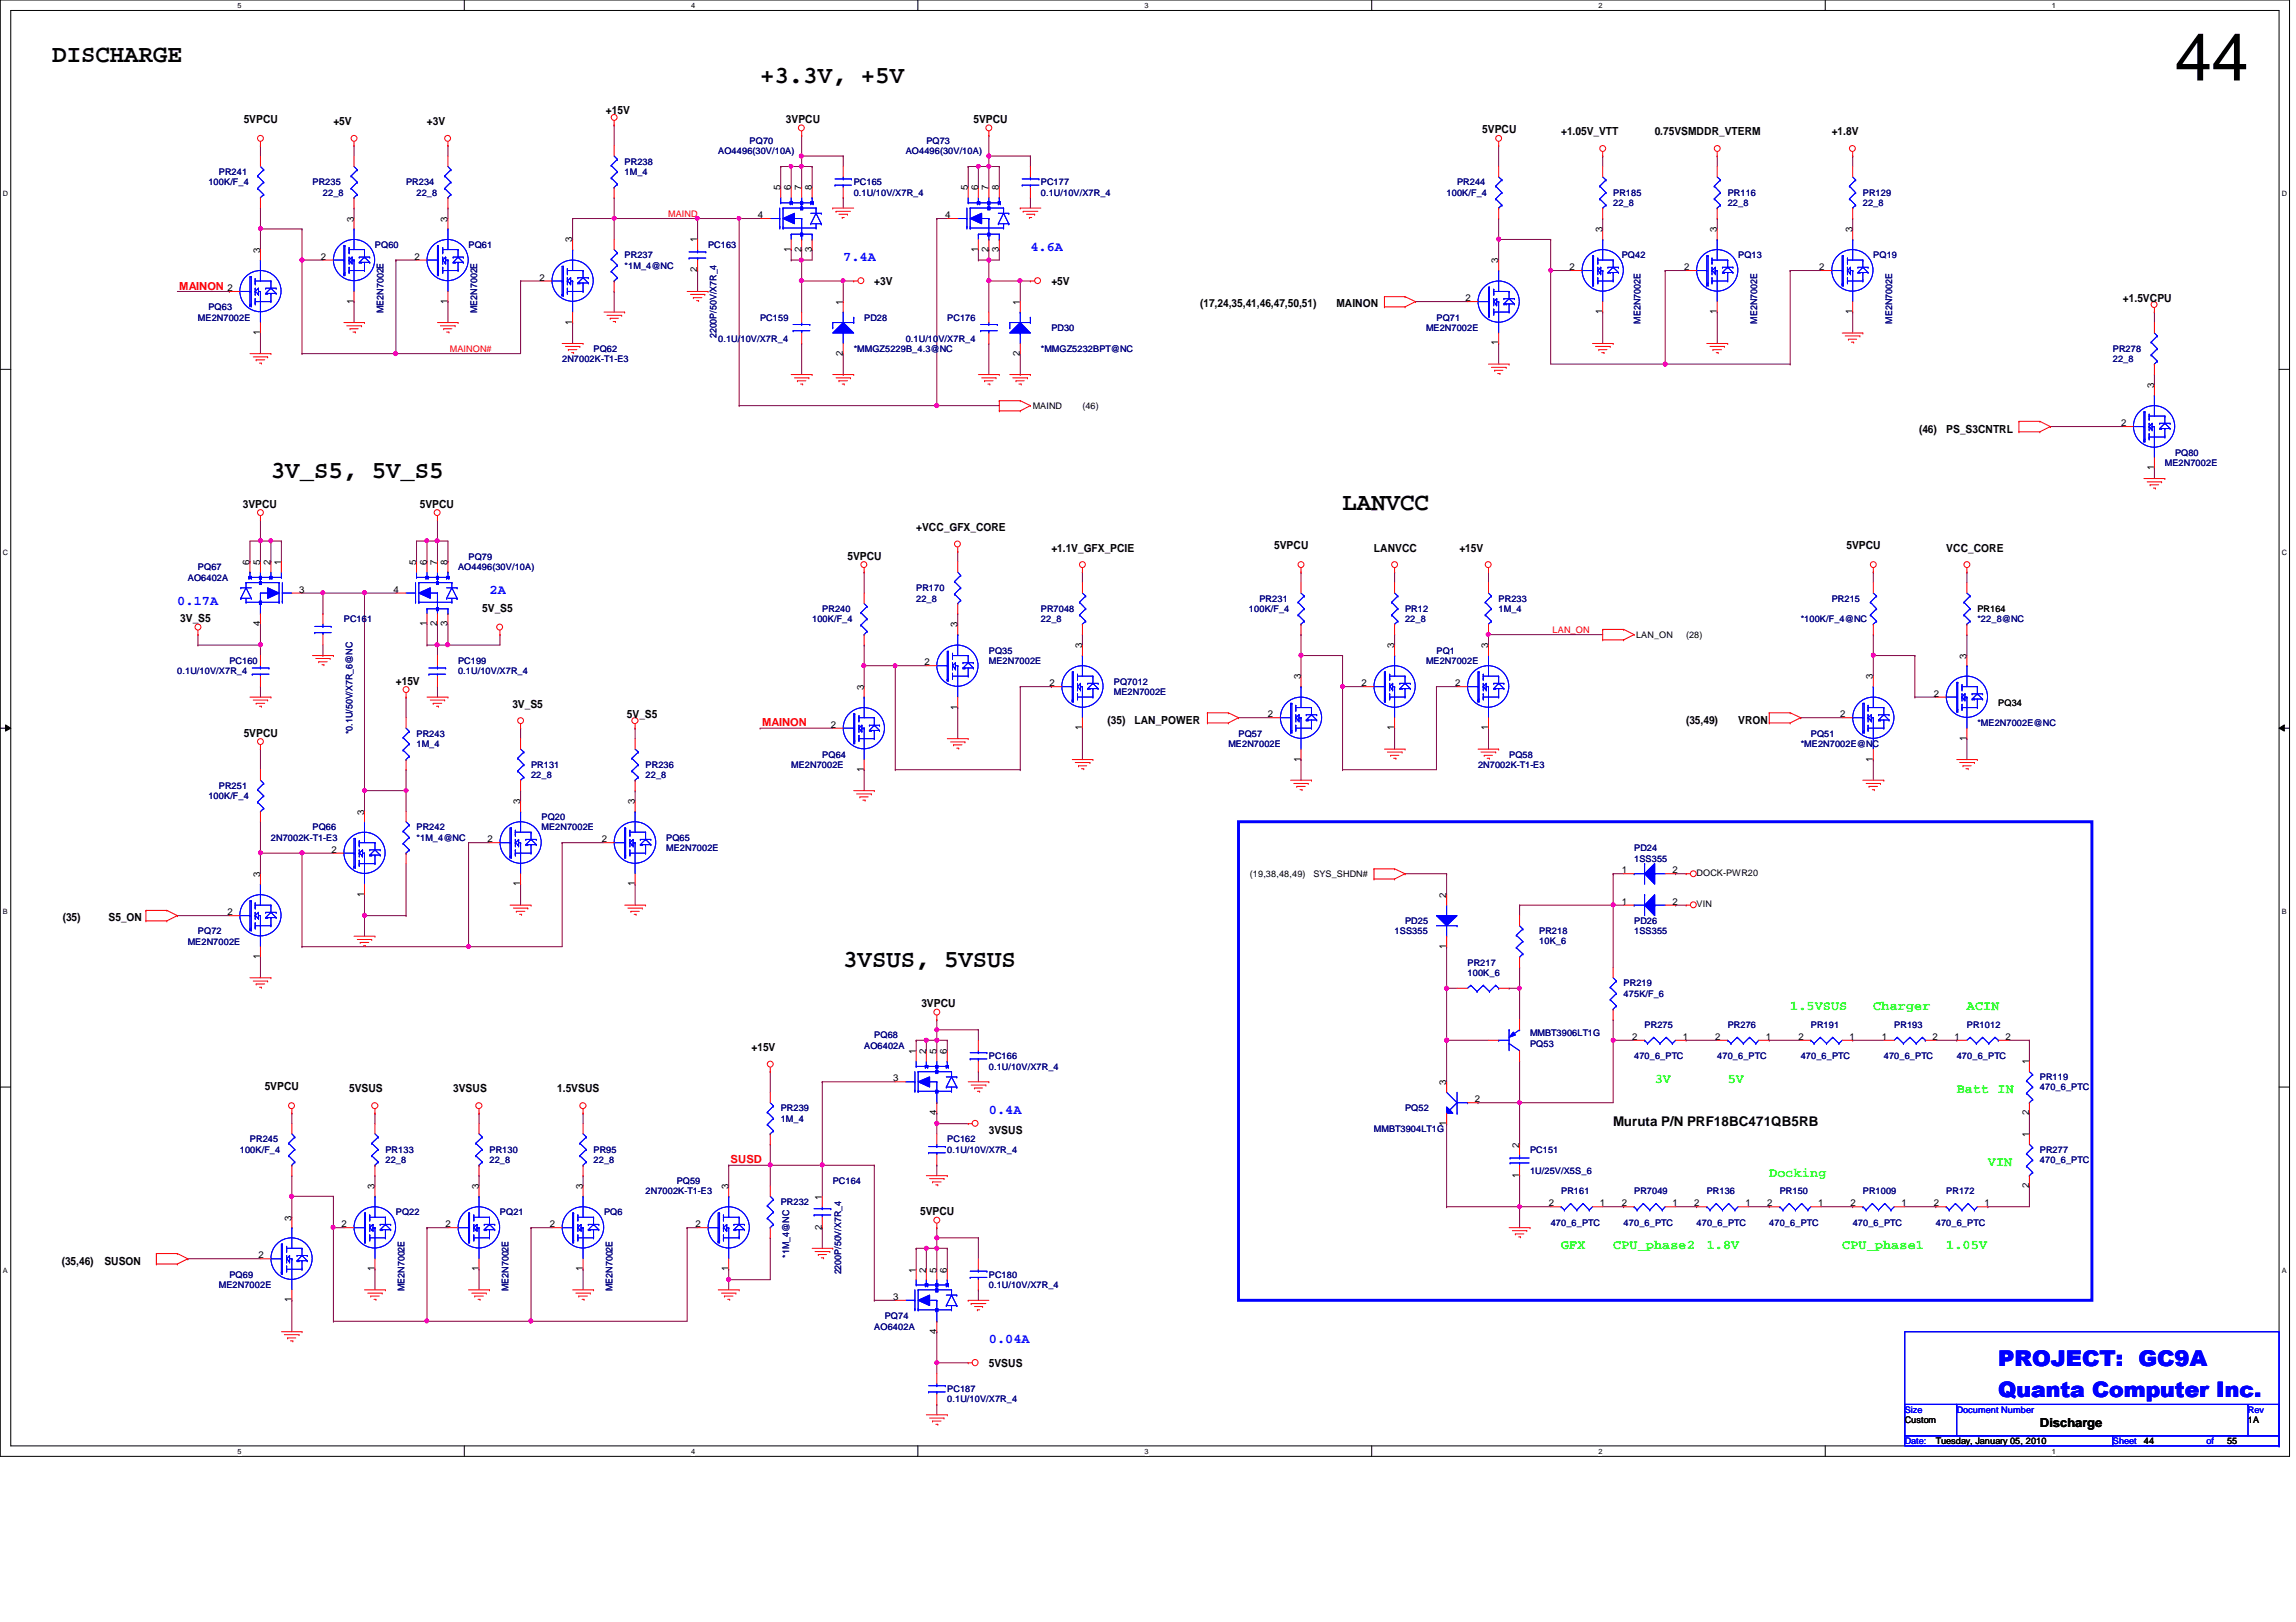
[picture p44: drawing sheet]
<svg xmlns="http://www.w3.org/2000/svg" width="297mm" height="210mm" viewBox="0 0 297 210" stroke-linecap="round" stroke-linejoin="round" font-family="sans-serif">
<defs><g id="words">
<text font-size="8.6" x="281.4" y="10.4">44</text>
<g font-size="3.2">
<text x="6.8" y="8">DISCHARGE</text>
<text x="98.3" y="10.8">+3.3V, +5V</text>
<text x="35" y="61.9">3V_S5, 5V_S5</text>
<text x="173.7" y="66">LANVCC</text>
<text x="109.1" y="125.2">3VSUS, 5VSUS</text>
</g>
<g font-size="2.8" fill="#00f">
<text x="258.5" y="176.7">PROJECT: GC9A</text>
<text x="258.5" y="180.8">Quanta Computer Inc.</text>
</g>
<g font-size="1.7" fill="#00f">
<text x="109.1" y="33.8">7.4A</text>
<text x="133.3" y="32.5">4.6A</text>
<text x="63.3" y="76.9">2A</text>
<text x="22.9" y="78.2">0.17A</text>
<text x="127.9" y="144.2">0.4A</text>
<text x="127.9" y="173.8">0.04A</text>
</g>
<g font-size="1.7" fill="#0f0">
<text x="231.6" y="130.7">1.5VSUS</text>
<text x="242.4" y="130.7">Charger</text>
<text x="254.5" y="130.7">ACIN</text>
<text x="214.1" y="140.2">3V</text>
<text x="223.5" y="140.2">5V</text>
<text x="253.2" y="141.5">Batt IN</text>
<text x="228.9" y="152.3">Docking</text>
<text x="257.2" y="150.9">VIN</text>
<text x="202" y="161.7">GFX</text>
<text x="208.7" y="161.7">CPU_phase2</text>
<text x="220.8" y="161.7">1.8V</text>
<text x="238.3" y="161.7">CPU_phase1</text>
<text x="251.8" y="161.7">1.05V</text>
</g>
<text font-size="1.7" x="208.7" y="145.7">Muruta P/N PRF18BC471QB5RB</text>
<text font-size="1.6" x="263.9" y="184.6">Discharge</text>
<g font-size="1.4">
<text x="31.5" y="15.9">5VPCU</text>
<text x="43.1" y="16.2">+5V</text>
<text x="55.2" y="16.2">+3V</text>
<text x="78.4" y="14.8">+15V</text>
<text x="101.7" y="15.9">3VPCU</text>
<text x="125.9" y="15.9">5VPCU</text>
<text x="191.8" y="17.2">5VPCU</text>
<text x="202" y="17.5">+1.05V_VTT</text>
<text x="214.1" y="17.5">0.75VSMDDR_VTERM</text>
<text x="237" y="17.5">+1.8V</text>
<text x="113.1" y="36.9">+3V</text>
<text x="136" y="36.9">+5V</text>
<text x="155.3" y="39.8">(17,24,35,41,46,47,50,51)</text>
<text x="172.9" y="39.8">MAINON</text>
<text x="274.7" y="39.1">+1.5VCPU</text>
<text x="248.3" y="56">(46)</text>
<text x="251.8" y="56">PS_S3CNTRL</text>
<text x="31.4" y="65.7">3VPCU</text>
<text x="54.3" y="65.7">5VPCU</text>
<text x="118.5" y="68.7">+VCC_GFX_CORE</text>
<text x="136" y="71.4">+1.1V_GFX_PCIE</text>
<text x="164.8" y="71.1">5VPCU</text>
<text x="177.8" y="71.4">LANVCC</text>
<text x="188.8" y="71.4">+15V</text>
<text x="238.9" y="71.1">5VPCU</text>
<text x="251.8" y="71.4">VCC_CORE</text>
<text x="109.6" y="72.4">5VPCU</text>
<text x="23.3" y="80.5">3V_S5</text>
<text x="62.4" y="79.2">5V_S5</text>
<text x="51.2" y="88.6">+15V</text>
<text x="31.5" y="95.3">5VPCU</text>
<text x="66.3" y="91.6">3V_S5</text>
<text x="81.1" y="92.9">5V_S5</text>
<text x="143.3" y="93.7">(35)</text>
<text x="146.8" y="93.7">LAN_POWER</text>
<text x="218.1" y="93.7">(35,49)</text>
<text x="224.9" y="93.7">VRON</text>
<text x="8.1" y="119.2">(35)</text>
<text x="14.1" y="119.2">S5_ON</text>
<text x="119.2" y="130.3">3VPCU</text>
<text x="97.2" y="136">+15V</text>
<text x="34.2" y="141.1">5VPCU</text>
<text x="45.2" y="141.4">5VSUS</text>
<text x="58.6" y="141.4">3VSUS</text>
<text x="72.1" y="141.4">1.5VSUS</text>
<text x="127.9" y="146.8">3VSUS</text>
<text x="119" y="157.3">5VPCU</text>
<text x="8" y="163.7">(35,46)</text>
<text x="13.5" y="163.7">SUSON</text>
<text x="127.9" y="176.9">5VSUS</text>
</g>
<g font-size="1.4" fill="#f00">
<text x="23.2" y="37.5">MAINON</text>
<text x="98.6" y="94">MAINON</text>
<text x="94.5" y="150.5">SUSD</text>
</g>
<g font-size="1.2" fill="#000080">
<text x="28.3" y="22.6">PR241</text>
<text x="80.8" y="21.3">PR238</text>
<text x="80.8" y="22.6">1M_4</text>
<text x="92.9" y="19.9">AO4496(30V/10A)</text>
<text x="97" y="18.6">PQ70</text>
<text x="117.2" y="19.9">AO4496(30V/10A)</text>
<text x="119.8" y="18.6">PQ73</text>
<text x="27" y="24">100K/F_4</text>
<text x="40.4" y="24">PR235</text>
<text x="41.8" y="25.4">22_8</text>
<text x="52.5" y="24">PR234</text>
<text x="53.9" y="25.4">22_8</text>
<text x="110.4" y="24">PC165</text>
<text x="110.4" y="25.4">0.1U/10V/X7R_4</text>
<text x="134.7" y="24">PC177</text>
<text x="134.7" y="25.4">0.1U/10V/X7R_4</text>
<text x="187.2" y="25.4">100K/F_4</text>
<text x="188.5" y="24">PR244</text>
<text x="208.7" y="25.4">PR185</text>
<text x="208.7" y="26.7">22_8</text>
<text x="223.5" y="25.4">PR116</text>
<text x="223.5" y="26.7">22_8</text>
<text x="241" y="25.4">PR129</text>
<text x="241" y="26.7">22_8</text>
<text x="48.5" y="32.1">PQ60</text>
<text x="60.6" y="32.1">PQ61</text>
<text x="80.8" y="33.4">PR237</text>
<text x="80.8" y="34.8">*1M_4@NC</text>
<text x="91.6" y="32.1">PC163</text>
<text x="209.8" y="33.4">PQ42</text>
<text x="224.9" y="33.4">PQ13</text>
<text x="242.4" y="33.4">PQ19</text>
<text x="25.6" y="41.5">ME2N7002E</text>
<text x="27" y="40.1">PQ63</text>
<text x="49.6" y="40.5" transform="rotate(-90 49.6 40.5)">ME2N7002E</text>
<text x="61.7" y="40.5" transform="rotate(-90 61.7 40.5)">ME2N7002E</text>
<text x="98.3" y="41.5">PC159</text>
<text x="111.8" y="41.5">PD28</text>
<text x="122.6" y="41.5">PC176</text>
<text x="185.8" y="41.5">PQ71</text>
<text x="212.2" y="41.9" transform="rotate(-90 212.2 41.9)">ME2N7002E</text>
<text x="227.3" y="41.9" transform="rotate(-90 227.3 41.9)">ME2N7002E</text>
<text x="244.8" y="41.9" transform="rotate(-90 244.8 41.9)">ME2N7002E</text>
<text x="72.7" y="46.9">2N7002K-T1-E3</text>
<text x="76.8" y="45.6">PQ62</text>
<text x="92.7" y="43.8" transform="rotate(-90 92.7 43.8)">2200P/50V/X7R_4</text>
<text x="92.9" y="44.2">0.1U/10V/X7R_4</text>
<text x="110.4" y="45.6">*MMGZ5229B_4.3@NC</text>
<text x="117.2" y="44.2">0.1U/10V/X7R_4</text>
<text x="134.7" y="45.6">*MMGZ5232BPT@NC</text>
<text x="136" y="42.8">PD30</text>
<text x="184.5" y="42.8">ME2N7002E</text>
<text x="273.3" y="45.6">PR278</text>
<text x="273.3" y="46.9">22_8</text>
<text x="281.4" y="59">PQ80</text>
<text x="280.1" y="60.3">ME2N7002E</text>
<text x="24.3" y="75.1">AO6402A</text>
<text x="25.6" y="73.8">PQ67</text>
<text x="59.3" y="73.8">AO4496(30V/10A)</text>
<text x="60.6" y="72.5">PQ79</text>
<text x="118.5" y="76.5">PR170</text>
<text x="118.5" y="77.9">22_8</text>
<text x="162.9" y="77.9">PR231</text>
<text x="193.9" y="77.9">PR233</text>
<text x="237" y="77.9">PR215</text>
<text x="44.5" y="80.5">PC161</text>
<text x="105.1" y="80.5">100K/F_4</text>
<text x="106.4" y="79.2">PR240</text>
<text x="134.7" y="79.2">PR7048</text>
<text x="134.7" y="80.5">22_8</text>
<text x="161.6" y="79.2">100K/F_4</text>
<text x="181.8" y="79.2">PR12</text>
<text x="181.8" y="80.5">22_8</text>
<text x="193.9" y="79.2">1M_4</text>
<text x="233" y="80.5">*100K/F_4@NC</text>
<text x="255.8" y="80.5">*22_8@NC</text>
<text x="22.9" y="87.2">0.1U/10V/X7R_4</text>
<text x="29.7" y="85.9">PC160</text>
<text x="59.3" y="85.9">PC199</text>
<text x="59.3" y="87.2">0.1U/10V/X7R_4</text>
<text x="127.9" y="84.6">PQ35</text>
<text x="127.9" y="85.9">ME2N7002E</text>
<text x="144.1" y="88.6">PQ7012</text>
<text x="144.1" y="90">ME2N7002E</text>
<text x="184.5" y="85.9">ME2N7002E</text>
<text x="185.8" y="84.6">PQ1</text>
<text x="45.6" y="95" transform="rotate(-90 45.6 95)">*0.1U/50V/X7R_6@NC</text>
<text x="53.9" y="95.3">PR243</text>
<text x="160.2" y="95.3">PQ57</text>
<text x="234.3" y="95.3">PQ51</text>
<text x="255.8" y="94">*ME2N7002E@NC</text>
<text x="53.9" y="96.7">1M_4</text>
<text x="68.7" y="99.4">PR131</text>
<text x="68.7" y="100.7">22_8</text>
<text x="83.5" y="99.4">PR236</text>
<text x="83.5" y="100.7">22_8</text>
<text x="102.4" y="99.4">ME2N7002E</text>
<text x="106.4" y="98">PQ64</text>
<text x="158.9" y="96.7">ME2N7002E</text>
<text x="191.2" y="99.4">2N7002K-T1-E3</text>
<text x="195.2" y="98">PQ58</text>
<text x="233" y="96.7">*ME2N7002E@NC</text>
<text x="27" y="103.4">100K/F_4</text>
<text x="28.3" y="102.1">PR251</text>
<text x="40.4" y="107.4">PQ66</text>
<text x="53.9" y="107.4">PR242</text>
<text x="70.1" y="106.1">PQ20</text>
<text x="70.1" y="107.4">ME2N7002E</text>
<text x="35" y="108.8">2N7002K-T1-E3</text>
<text x="53.9" y="108.8">*1M_4@NC</text>
<text x="86.2" y="108.8">PQ65</text>
<text x="86.2" y="110.2">ME2N7002E</text>
<text x="211.4" y="110.2">PD24</text>
<text x="211.4" y="111.5">1SS355</text>
<text x="181.8" y="119.6">PD25</text>
<text x="211.4" y="119.6">PD26</text>
<text x="24.3" y="122.3">ME2N7002E</text>
<text x="25.6" y="120.9">PQ72</text>
<text x="180.4" y="120.9">1SS355</text>
<text x="189.9" y="125">PR217</text>
<text x="199.1" y="120.9">PR218</text>
<text x="199.1" y="122.1">10K_6</text>
<text x="211.4" y="120.9">1SS355</text>
<text x="189.9" y="126.3">100K_6</text>
<text x="210.1" y="127.6">PR219</text>
<text x="210.1" y="129">475K/F_6</text>
<text x="111.8" y="135.7">AO6402A</text>
<text x="113.1" y="134.4">PQ68</text>
<text x="127.9" y="137.1">PC166</text>
<text x="197.9" y="135.5">PQ53</text>
<text x="197.9" y="134.1">MMBT3906LT1G</text>
<text x="211.4" y="137.1">470_6_PTC</text>
<text x="212.8" y="133.1">PR275</text>
<text x="222.2" y="137.1">470_6_PTC</text>
<text x="223.5" y="133.1">PR276</text>
<text x="233" y="137.1">470_6_PTC</text>
<text x="234.3" y="133.1">PR191</text>
<text x="243.7" y="137.1">470_6_PTC</text>
<text x="245.1" y="133.1">PR193</text>
<text x="253.2" y="137.1">470_6_PTC</text>
<text x="254.5" y="133.1">PR1012</text>
<text x="101" y="143.8">PR239</text>
<text x="127.9" y="138.4">0.1U/10V/X7R_4</text>
<text x="181.8" y="143.8">PQ52</text>
<text x="263.9" y="139.8">PR119</text>
<text x="263.9" y="141.1">470_6_PTC</text>
<text x="31" y="149.2">100K/F_4</text>
<text x="32.3" y="147.8">PR245</text>
<text x="49.9" y="149.2">PR133</text>
<text x="63.3" y="149.2">PR130</text>
<text x="76.8" y="149.2">PR95</text>
<text x="101" y="145.2">1M_4</text>
<text x="122.6" y="147.8">PC162</text>
<text x="122.6" y="149.2">0.1U/10V/X7R_4</text>
<text x="177.8" y="146.5">MMBT3904LT1G</text>
<text x="197.9" y="149.2">PC151</text>
<text x="263.9" y="149.2">PR277</text>
<text x="49.9" y="150.5">22_8</text>
<text x="63.3" y="150.5">22_8</text>
<text x="76.8" y="150.5">22_8</text>
<text x="83.5" y="154.6">2N7002K-T1-E3</text>
<text x="87.5" y="153.2">PQ59</text>
<text x="101" y="155.9">PR232</text>
<text x="107.7" y="153.2">PC164</text>
<text x="197.9" y="151.9">1U/25V/X5S_6</text>
<text x="202" y="154.6">PR161</text>
<text x="211.4" y="154.6">PR7049</text>
<text x="220.8" y="154.6">PR136</text>
<text x="230.2" y="154.6">PR150</text>
<text x="241" y="154.6">PR1009</text>
<text x="251.8" y="154.6">PR172</text>
<text x="263.9" y="150.5">470_6_PTC</text>
<text x="51.2" y="157.3">PQ22</text>
<text x="64.7" y="157.3">PQ21</text>
<text x="78.1" y="157.3">PQ6</text>
<text x="200.6" y="158.6">470_6_PTC</text>
<text x="210.1" y="158.6">470_6_PTC</text>
<text x="219.5" y="158.6">470_6_PTC</text>
<text x="228.9" y="158.6">470_6_PTC</text>
<text x="239.7" y="158.6">470_6_PTC</text>
<text x="250.4" y="158.6">470_6_PTC</text>
<text x="28.3" y="166.7">ME2N7002E</text>
<text x="29.7" y="165.4">PQ69</text>
<text x="52.3" y="167.1" transform="rotate(-90 52.3 167.1)">ME2N7002E</text>
<text x="65.8" y="167.1" transform="rotate(-90 65.8 167.1)">ME2N7002E</text>
<text x="79.2" y="167.1" transform="rotate(-90 79.2 167.1)">ME2N7002E</text>
<text x="102.1" y="162.8" transform="rotate(-90 102.1 162.8)">*1M_4@NC</text>
<text x="108.8" y="164.9" transform="rotate(-90 108.8 164.9)">2200P/50V/X7R_4</text>
<text x="127.9" y="165.4">PC180</text>
<text x="127.9" y="166.7">0.1U/10V/X7R_4</text>
<text x="113.1" y="172.1">AO6402A</text>
<text x="114.5" y="170.7">PQ74</text>
<text x="122.6" y="180.2">PC187</text>
<text x="122.6" y="181.5">0.1U/10V/X7R_4</text>
</g>
<g font-size="1.2">
<text x="45.8" y="28.7" transform="rotate(-90 45.8 28.7)">3</text>
<text x="57.9" y="28.7" transform="rotate(-90 57.9 28.7)">3</text>
<text x="98" y="28.2">4</text>
<text x="101" y="24.6" transform="rotate(-90 101 24.6)">5</text>
<text x="102.3" y="24.6" transform="rotate(-90 102.3 24.6)">6</text>
<text x="103.7" y="24.6" transform="rotate(-90 103.7 24.6)">7</text>
<text x="105" y="24.6" transform="rotate(-90 105 24.6)">8</text>
<text x="122.3" y="28.2">4</text>
<text x="125.2" y="24.6" transform="rotate(-90 125.2 24.6)">5</text>
<text x="126.5" y="24.6" transform="rotate(-90 126.5 24.6)">6</text>
<text x="127.9" y="24.6" transform="rotate(-90 127.9 24.6)">7</text>
<text x="129.2" y="24.6" transform="rotate(-90 129.2 24.6)">8</text>
<text x="33.7" y="32.7" transform="rotate(-90 33.7 32.7)">3</text>
<text x="41.5" y="33.6">2</text>
<text x="53.6" y="33.6">2</text>
<text x="74" y="31.4" transform="rotate(-90 74 31.4)">3</text>
<text x="90.2" y="35.3" transform="rotate(-90 90.2 35.3)">2</text>
<text x="90.2" y="31.4" transform="rotate(-90 90.2 31.4)">1</text>
<text x="102.3" y="32.6" transform="rotate(-90 102.3 32.6)">1</text>
<text x="103.7" y="32.6" transform="rotate(-90 103.7 32.6)">2</text>
<text x="105" y="32.6" transform="rotate(-90 105 32.6)">3</text>
<text x="126.5" y="32.6" transform="rotate(-90 126.5 32.6)">1</text>
<text x="127.9" y="32.6" transform="rotate(-90 127.9 32.6)">2</text>
<text x="129.2" y="32.6" transform="rotate(-90 129.2 32.6)">3</text>
<text x="193.8" y="34.1" transform="rotate(-90 193.8 34.1)">3</text>
<text x="203.1" y="35">2</text>
<text x="207.3" y="30.1" transform="rotate(-90 207.3 30.1)">3</text>
<text x="217.9" y="35">2</text>
<text x="222.1" y="30.1" transform="rotate(-90 222.1 30.1)">3</text>
<text x="235.4" y="35">2</text>
<text x="239.6" y="30.1" transform="rotate(-90 239.6 30.1)">3</text>
<text x="29.4" y="37.7">2</text>
<text x="45.8" y="39.3" transform="rotate(-90 45.8 39.3)">1</text>
<text x="57.9" y="39.3" transform="rotate(-90 57.9 39.3)">1</text>
<text x="69.8" y="36.3">2</text>
<text x="74" y="42" transform="rotate(-90 74 42)">1</text>
<text x="109" y="39.5" transform="rotate(-90 109 39.5)">1</text>
<text x="131.9" y="39.5" transform="rotate(-90 131.9 39.5)">1</text>
<text x="189.6" y="39">2</text>
<text x="207.3" y="40.6" transform="rotate(-90 207.3 40.6)">1</text>
<text x="222.1" y="40.6" transform="rotate(-90 222.1 40.6)">1</text>
<text x="239.6" y="40.6" transform="rotate(-90 239.6 40.6)">1</text>
<text x="33.7" y="43.3" transform="rotate(-90 33.7 43.3)">1</text>
<text x="109" y="46.1" transform="rotate(-90 109 46.1)">2</text>
<text x="131.9" y="46.1" transform="rotate(-90 131.9 46.1)">2</text>
<text x="193.8" y="44.7" transform="rotate(-90 193.8 44.7)">1</text>
<text x="133.6" y="53">MAIND</text>
<text x="140" y="53">(46)</text>
<text x="278.7" y="50.2" transform="rotate(-90 278.7 50.2)">3</text>
<text x="274.4" y="55.2">2</text>
<text x="278.7" y="60.8" transform="rotate(-90 278.7 60.8)">1</text>
<text x="32.3" y="73.1" transform="rotate(-90 32.3 73.1)">6</text>
<text x="33.7" y="73.1" transform="rotate(-90 33.7 73.1)">5</text>
<text x="35" y="73.1" transform="rotate(-90 35 73.1)">2</text>
<text x="36.4" y="73.1" transform="rotate(-90 36.4 73.1)">1</text>
<text x="38.7" y="76.7">3</text>
<text x="50.9" y="76.7">4</text>
<text x="53.8" y="73.1" transform="rotate(-90 53.8 73.1)">5</text>
<text x="55.2" y="73.1" transform="rotate(-90 55.2 73.1)">6</text>
<text x="56.6" y="73.1" transform="rotate(-90 56.6 73.1)">7</text>
<text x="57.9" y="73.1" transform="rotate(-90 57.9 73.1)">8</text>
<text x="33.7" y="81" transform="rotate(-90 33.7 81)">4</text>
<text x="55.2" y="81" transform="rotate(-90 55.2 81)">1</text>
<text x="56.6" y="81" transform="rotate(-90 56.6 81)">2</text>
<text x="57.9" y="81" transform="rotate(-90 57.9 81)">3</text>
<text x="123.9" y="81.2" transform="rotate(-90 123.9 81.2)">3</text>
<text x="140" y="83.9" transform="rotate(-90 140 83.9)">3</text>
<text x="180.4" y="83.9" transform="rotate(-90 180.4 83.9)">3</text>
<text x="192.5" y="83.9" transform="rotate(-90 192.5 83.9)">3</text>
<text x="211.7" y="82.5">LAN_ON</text>
<text x="218.1" y="82.5">(28)</text>
<text x="255.8" y="79.2">PR164</text>
<text x="111.8" y="89.3" transform="rotate(-90 111.8 89.3)">3</text>
<text x="119.6" y="86.1">2</text>
<text x="135.8" y="88.8">2</text>
<text x="168.3" y="87.9" transform="rotate(-90 168.3 87.9)">3</text>
<text x="176.1" y="88.8">2</text>
<text x="188.3" y="88.8">2</text>
<text x="242.3" y="87.9" transform="rotate(-90 242.3 87.9)">3</text>
<text x="254.4" y="85.2" transform="rotate(-90 254.4 85.2)">3</text>
<text x="107.5" y="94.2">2</text>
<text x="123.9" y="91.8" transform="rotate(-90 123.9 91.8)">1</text>
<text x="140" y="94.5" transform="rotate(-90 140 94.5)">1</text>
<text x="164" y="92.8">2</text>
<text x="180.4" y="94.5" transform="rotate(-90 180.4 94.5)">1</text>
<text x="192.5" y="94.5" transform="rotate(-90 192.5 94.5)">1</text>
<text x="238.1" y="92.8">2</text>
<text x="250.2" y="90.2">2</text>
<text x="254.4" y="95.8" transform="rotate(-90 254.4 95.8)">1</text>
<text x="258.5" y="91.3">PQ34</text>
<text x="111.8" y="99.9" transform="rotate(-90 111.8 99.9)">1</text>
<text x="168.3" y="98.6" transform="rotate(-90 168.3 98.6)">1</text>
<text x="242.3" y="98.6" transform="rotate(-90 242.3 98.6)">1</text>
<text x="47.1" y="105.4" transform="rotate(-90 47.1 105.4)">3</text>
<text x="67.3" y="104.1" transform="rotate(-90 67.3 104.1)">3</text>
<text x="82.1" y="104.1" transform="rotate(-90 82.1 104.1)">3</text>
<text x="33.7" y="113.5" transform="rotate(-90 33.7 113.5)">3</text>
<text x="42.9" y="110.4">2</text>
<text x="63.1" y="109">2</text>
<text x="77.8" y="109">2</text>
<text x="161.7" y="113.5">(19,38,48,49)</text>
<text x="169.9" y="113.5">SYS_SHDN#</text>
<text x="209.8" y="113">1</text>
<text x="216.4" y="113">2</text>
<text x="219.5" y="113.4">DOCK-PWR20</text>
<text x="29.4" y="118.4">2</text>
<text x="47.1" y="116" transform="rotate(-90 47.1 116)">1</text>
<text x="67.3" y="114.7" transform="rotate(-90 67.3 114.7)">1</text>
<text x="82.1" y="114.7" transform="rotate(-90 82.1 114.7)">1</text>
<text x="187.1" y="116.2" transform="rotate(-90 187.1 116.2)">2</text>
<text x="209.8" y="117.1">1</text>
<text x="216.4" y="117.1">2</text>
<text x="219.5" y="117.4">VIN</text>
<text x="33.7" y="124.1" transform="rotate(-90 33.7 124.1)">1</text>
<text x="187.1" y="122.8" transform="rotate(-90 187.1 122.8)">1</text>
<text x="118.5" y="136.4" transform="rotate(-90 118.5 136.4)">1</text>
<text x="119.8" y="136.4" transform="rotate(-90 119.8 136.4)">2</text>
<text x="121.2" y="136.4" transform="rotate(-90 121.2 136.4)">5</text>
<text x="122.5" y="136.4" transform="rotate(-90 122.5 136.4)">6</text>
<text x="211.2" y="134.6">2</text>
<text x="217.7" y="134.6">1</text>
<text x="221.9" y="134.6">2</text>
<text x="228.5" y="134.6">1</text>
<text x="232.7" y="134.6">2</text>
<text x="239.3" y="134.6">1</text>
<text x="243.5" y="134.6">1</text>
<text x="250" y="134.6">2</text>
<text x="252.9" y="134.6">1</text>
<text x="259.5" y="134.6">2</text>
<text x="262.5" y="137.8" transform="rotate(-90 262.5 137.8)">1</text>
<text x="115.6" y="140">3</text>
<text x="187.1" y="140.4" transform="rotate(-90 187.1 140.4)">3</text>
<text x="190.8" y="142.7">2</text>
<text x="121.2" y="144.3" transform="rotate(-90 121.2 144.3)">4</text>
<text x="187.1" y="145.7" transform="rotate(-90 187.1 145.7)">1</text>
<text x="196.6" y="148.5" transform="rotate(-90 196.6 148.5)">2</text>
<text x="262.5" y="147.2" transform="rotate(-90 262.5 147.2)">1</text>
<text x="262.5" y="144.3" transform="rotate(-90 262.5 144.3)">2</text>
<text x="48.5" y="153.9" transform="rotate(-90 48.5 153.9)">3</text>
<text x="61.9" y="153.9" transform="rotate(-90 61.9 153.9)">3</text>
<text x="75.4" y="153.9" transform="rotate(-90 75.4 153.9)">3</text>
<text x="94.2" y="153.9" transform="rotate(-90 94.2 153.9)">3</text>
<text x="106.3" y="155.2" transform="rotate(-90 106.3 155.2)">1</text>
<text x="196.6" y="152.4" transform="rotate(-90 196.6 152.4)">1</text>
<text x="262.5" y="153.8" transform="rotate(-90 262.5 153.8)">2</text>
<text x="37.7" y="157.9" transform="rotate(-90 37.7 157.9)">3</text>
<text x="44.2" y="158.8">2</text>
<text x="57.7" y="158.8">2</text>
<text x="71.1" y="158.8">2</text>
<text x="90" y="158.8">2</text>
<text x="106.3" y="159.1" transform="rotate(-90 106.3 159.1)">2</text>
<text x="200.4" y="156.1">2</text>
<text x="207" y="156.1">1</text>
<text x="209.8" y="156.1">2</text>
<text x="216.4" y="156.1">1</text>
<text x="219.2" y="156.1">2</text>
<text x="225.8" y="156.1">1</text>
<text x="228.6" y="156.1">2</text>
<text x="235.2" y="156.1">1</text>
<text x="239.4" y="156.1">2</text>
<text x="246" y="156.1">1</text>
<text x="250.2" y="156.1">2</text>
<text x="256.7" y="156.1">1</text>
<text x="33.4" y="162.9">2</text>
<text x="48.5" y="164.5" transform="rotate(-90 48.5 164.5)">1</text>
<text x="61.9" y="164.5" transform="rotate(-90 61.9 164.5)">1</text>
<text x="75.4" y="164.5" transform="rotate(-90 75.4 164.5)">1</text>
<text x="94.2" y="164.5" transform="rotate(-90 94.2 164.5)">1</text>
<text x="118.5" y="164.7" transform="rotate(-90 118.5 164.7)">1</text>
<text x="119.8" y="164.7" transform="rotate(-90 119.8 164.7)">2</text>
<text x="121.2" y="164.7" transform="rotate(-90 121.2 164.7)">5</text>
<text x="122.5" y="164.7" transform="rotate(-90 122.5 164.7)">6</text>
<text x="37.7" y="168.5" transform="rotate(-90 37.7 168.5)">1</text>
<text x="115.6" y="168.2">3</text>
<text x="121.2" y="172.6" transform="rotate(-90 121.2 172.6)">4</text>
<text x="246.4" y="184.2">Custom</text>
<text x="290.8" y="184.2">1A</text>
<text x="250.4" y="186.9">Tuesday, January 05, 2010</text>
<text x="277.4" y="186.9">44</text>
<text x="288.1" y="186.9">55</text>
</g>
<g font-size="1.2" fill="#f00">
<text x="86.4" y="28">MAIND</text>
<text x="58.2" y="45.5">MAINON#</text>
<text x="200.9" y="81.9">LAN_ON</text>
</g>
<g font-size="1.2" fill="#00f">
<text x="246.4" y="182.8">Size</text>
<text x="253.2" y="182.8">Document Number</text>
<text x="290.8" y="182.8">Rev</text>
<text x="246.4" y="186.9">Date:</text>
<text x="273.3" y="186.9">Sheet</text>
<text x="285.5" y="186.9">of</text>
</g>
<g font-size=".9">
<text x="30.7" y="1">5</text>
<text x="89.4" y="1">4</text>
<text x="148.1" y="1">3</text>
<text x="206.8" y="1">2</text>
<text x="265.5" y="1">1</text>
<text x=".4" y="25.4">D</text>
<text x="295.2" y="25.4">D</text>
<text x=".4" y="71.8">C</text>
<text x="295.2" y="71.8">C</text>
<text x=".4" y="118.3">B</text>
<text x="295.2" y="118.3">B</text>
<text x=".4" y="164.7">A</text>
<text x="295.2" y="164.7">A</text>
<text x="30.7" y="188.1">5</text>
<text x="89.4" y="188.1">4</text>
<text x="148.1" y="188.1">3</text>
<text x="206.8" y="188.1">2</text>
<text x="265.5" y="188.1">1</text>
</g>
</g></defs>
<path d="M0 0h296.2v188.5h-296.2zM1.4 1.4h293.4v185.7h-293.4z" fill="none" stroke="#000" stroke-width=".13"/>
<g fill="#fff">
<path d="M30.7 .2h.5v1h-.5z"/>
<path d="M30.7 187.3h.5v1h-.5z"/>
</g>
<path d="M60.1 0v1.4M60.1 187.1v1.4" fill="none" stroke="#000" stroke-width=".13"/>
<g fill="#fff">
<path d="M89.4 .2h.5v1h-.5z"/>
<path d="M89.4 187.3h.5v1h-.5z"/>
</g>
<path d="M118.7 0v1.4M118.7 187.1v1.4" fill="none" stroke="#000" stroke-width=".13"/>
<g fill="#fff">
<path d="M148.1 .2h.5v1h-.5z"/>
<path d="M148.1 187.3h.5v1h-.5z"/>
</g>
<path d="M177.5 0v1.4M177.5 187.1v1.4" fill="none" stroke="#000" stroke-width=".13"/>
<g fill="#fff">
<path d="M206.8 .2h.5v1h-.5z"/>
<path d="M206.8 187.3h.5v1h-.5z"/>
</g>
<path d="M236.1 0v1.4M236.1 187.1v1.4" fill="none" stroke="#000" stroke-width=".13"/>
<g fill="#fff">
<path d="M265.5 .2h.5v1h-.5z"/>
<path d="M265.5 187.3h.5v1h-.5z"/>
<path d="M.4 24.6h.7v1h-.7z"/>
<path d="M295.2 24.6h.7v1h-.7z"/>
<path d="M.4 71h.7v1.1h-.7z"/>
<path d="M295.2 71h.7v1.1h-.7z"/>
</g>
<path d="M0 47.8h1.4M294.8 47.8h1.4" fill="none" stroke="#000" stroke-width=".13"/>
<g fill="#fff">
<path d="M.4 117.4h.6v1.1h-.6z"/>
<path d="M295.2 117.4h.6v1.1h-.6z"/>
</g>
<path d="M0 94.2h1.4M.7 93.8l.7 .4-.7 .4zM294.8 94.2l.7-.4v.8zM294.8 94.2h1.4" fill="none" stroke="#000" stroke-width=".13"/>
<path d="M.7 93.8l.7 .4-.7 .4zM294.8 94.2l.7-.4v.8z" fill="#000"/>
<g fill="#fff">
<path d="M.4 163.9h.6v1h-.6z"/>
<path d="M295.2 163.9h.6v1h-.6z"/>
</g>
<path d="M0 140.7h1.4M294.8 140.7h1.4" fill="none" stroke="#000" stroke-width=".13"/>
<path d="M121.2 176.4h.1M121.2 176.4h4.1M121.2 176.4v1.3M122.6 161.5h.1M122.6 161.5v2.8" fill="none" stroke="#800040" stroke-width=".13"/>
<circle cx="121.2" cy="176.3" r=".25" fill="#f0f"/>
<circle cx="121.2" cy="176.3" r=".25" fill="none" stroke="#f0f" stroke-width=".13"/>
<path d="M33.7 29.6h.1M33.7 29.6h5.4M126.6 138.7h.1M126.6 138.7v1.3M43.1 158.9h.1M43.1 158.9h1.4M99.6 150.8h.1M99.6 150.8v2.7M119.8 161.5h.1M119.8 161.5v2.8" fill="none" stroke="#800040" stroke-width=".13"/>
<circle cx="99.6" cy="150.8" r=".26" fill="#f0f"/>
<circle cx="99.6" cy="150.8" r=".26" fill="none" stroke="#f0f" stroke-width=".13"/>
<path d="M67.3 36.4h.1M67.3 36.4v9.4M74.1 28.3h.1M74.1 28.3h5.4M103.7 21.5h.1M103.7 21.5v2.8M119.8 134.6h.1M119.8 134.6v1.4" fill="none" stroke="#800040" stroke-width=".13"/>
<circle cx="103.7" cy="21.5" r=".25" fill="#f0f"/>
<circle cx="103.7" cy="21.5" r=".25" fill="none" stroke="#f0f" stroke-width=".13"/>
<g fill="none" stroke="#800040" stroke-width=".13">
<path d="M127.9 21.5h.1M127.9 21.5v2.8M132 36.4h.1M132 36.4h1.3M192.6 74h.1M192.6 74v1.4M168.3 84.8h.1M168.3 84.8h5.4M173.7 88.9h.1M173.7 88.9h2.7M173.7 88.9v10.7M180.4 94.2h.1"/>
<path d="M180.4 94.2v2.7M192.6 82.1h.1M192.6 94.2h.1M192.6 82.1v1.4M192.6 94.2v2.7"/>
</g>
<circle cx="173.7" cy="88.8" r=".25" fill="#f0f"/>
<circle cx="173.7" cy="88.8" r=".25" fill="none" stroke="#f0f" stroke-width=".13"/>
<g fill="none" stroke="#800040" stroke-width=".13">
<path d="M90.3 28.3h.1M90.3 28.3h5.3M103.7 36.4h.1M103.7 33.7h.1M103.7 33.7v6.7M126.6 32.3h.1M126.6 32.3v1.4M127.9 33.7h.1M127.9 33.7v2.7M168.3 82.1h.1M168.3 82.1v2.7M173.7 99.6h.1"/>
<path d="M180.4 82.1h.1M180.4 82.1v1.4M185.8 88.9h.1M185.8 88.9v10.7h-12.1M185.8 88.9h2.7M94.3 165.6h.1M94.3 165.6h5.3M113.1 168.3h.1M113.1 168.3h2.7"/>
</g>
<circle cx="103.7" cy="33.7" r=".26" fill="#f0f"/>
<circle cx="103.7" cy="33.7" r=".26" fill="none" stroke="#f0f" stroke-width=".13"/>
<g fill="none" stroke="#800040" stroke-width=".13">
<path d="M33.7 26.9h.1M33.7 26.9v2.7M39.1 33.7h.1M39.1 29.6h.1M39.1 33.7h2.7M39.1 29.6v4.1M79.5 28.3h.1M79.5 28.3v2.7M102.4 32.3h.1M102.4 33.7h.1M102.4 32.3v1.4M103.7 32.3h.1"/>
<path d="M103.7 32.3v1.4h-1.3M180.4 74h.1M180.4 74v1.4"/>
</g>
<circle cx="33.7" cy="29.6" r=".26" fill="#f0f"/>
<circle cx="33.7" cy="29.6" r=".26" fill="none" stroke="#f0f" stroke-width=".13"/>
<path d="M79.5 37.7h.1M79.5 37.7v2.7M127.9 33.7h.1M127.9 33.7h1.4" fill="none" stroke="#800040" stroke-width=".13"/>
<circle cx="127.9" cy="33.7" r=".26" fill="#f0f"/>
<circle cx="127.9" cy="33.7" r=".26" fill="none" stroke="#f0f" stroke-width=".13"/>
<path d="M103.7 33.7h.1M105.1 32.3h.1M105.1 32.3v1.4h-1.4M129.3 32.3h.1M129.3 32.3v1.4M192.6 82.1h.1M192.6 82.1h14.7M37.8 168.3h.1M37.8 168.3v4" fill="none" stroke="#800040" stroke-width=".13"/>
<circle cx="192.5" cy="82.1" r=".25" fill="#f0f"/>
<circle cx="192.5" cy="82.1" r=".25" fill="none" stroke="#f0f" stroke-width=".13"/>
<path d="M168.3 84.8h.1M168.3 84.8v2.7M106.4 150.8h.1M106.4 150.8h6.7" fill="none" stroke="#800040" stroke-width=".13"/>
<circle cx="168.3" cy="84.8" r=".26" fill="#f0f"/>
<circle cx="168.3" cy="84.8" r=".26" fill="none" stroke="#f0f" stroke-width=".13"/>
<path d="M103.7 17.5h.1M103.7 17.5v4M103.7 20.2h.1M173.7 84.8h.1M173.7 84.8v4.1M192.6 81.1h.1M192.6 81.1v1" fill="none" stroke="#800040" stroke-width=".13"/>
<circle cx="103.7" cy="20.2" r=".26" fill="#f0f"/>
<circle cx="103.7" cy="20.2" r=".26" fill="none" stroke="#f0f" stroke-width=".13"/>
<path d="M102.4 21.5h.1M102.4 21.5h1.3M126.6 21.5h.1M126.6 21.5h1.3" fill="none" stroke="#800040" stroke-width=".13"/>
<circle cx="126.6" cy="21.5" r=".25" fill="#f0f"/>
<circle cx="126.6" cy="21.5" r=".25" fill="none" stroke="#f0f" stroke-width=".13"/>
<g fill="none" stroke="#800040" stroke-width=".13">
<path d="M127.9 17.5h.1M127.9 17.5v4M101 21.5h.1M101 21.5h1.4M125.3 21.5h.1M125.3 21.5h1.3M126.6 33.7h.1M127.9 20.2h.1M127.9 32.3h.1M127.9 32.3v1.4h-1.3M119.8 134.6h.1M119.8 134.6h1.4"/>
<path d="M121.2 132h.1M121.2 132v1.3M121.2 144.1h.1M121.2 144.1v1.3"/>
</g>
<circle cx="119.8" cy="134.6" r=".26" fill="#f0f"/>
<circle cx="119.8" cy="134.6" r=".26" fill="none" stroke="#f0f" stroke-width=".13"/>
<path d="M200.6 35h.1M200.6 35v12.1M207.3 20.2h.1M207.3 28.3h.1M207.3 20.2v1.3M207.3 28.3v1.3M222.2 28.3h.1M222.2 20.2h.1M222.2 20.2v1.3M222.2 28.3v1.3M121.2 133.3h.1M121.2 133.3v1.3" fill="none" stroke="#800040" stroke-width=".13"/>
<circle cx="200.6" cy="35" r=".25" fill="#f0f"/>
<circle cx="200.6" cy="35" r=".25" fill="none" stroke="#f0f" stroke-width=".13"/>
<path d="M200.6 47.1h14.8M215.4 47.1h.1" fill="none" stroke="#800040" stroke-width=".13"/>
<circle cx="215.4" cy="47.1" r=".26" fill="#f0f"/>
<circle cx="215.4" cy="47.1" r=".26" fill="none" stroke="#f0f" stroke-width=".13"/>
<g fill="none" stroke="#800040" stroke-width=".13">
<path d="M183.1 39h.1M183.1 39h6.8M193.9 31h.1M193.9 31h6.7M200.6 35h.1M200.6 31h.1M200.6 35h2.7M200.6 31v4M215.4 35h.1M215.4 35h2.7M215.4 35v12.1M39.1 45.8h.1"/>
<path d="M39.1 45.8h12.1M193.9 44.4h.1M193.9 44.4v2.7M207.3 40.4h.1M207.3 40.4v4M222.2 40.4h.1M222.2 40.4v4M106.4 140h.1M106.4 140v10.8h-12.1M37.8 152.1h.1M37.8 152.1v2.7M94.3 150.8h.1"/>
<path d="M99.6 148.1h.1M99.6 150.8h.1M99.6 148.1v2.7M68.7 171h.1M68.7 171h20.2M94.3 164.3h.1M94.3 164.3v1.3"/>
</g>
<path d="M68.5 170.8l.2-.1 .2 .1-.1 .3-.1 .1-.2-.1z" fill-rule="evenodd" fill="#f0f"/>
<path d="M68.5 170.8l.2-.1 .2 .1-.1 .3-.1 .1-.2-.1z" fill="none" stroke="#f0f" stroke-width=".13"/>
<path d="M33.7 18.8h.1M33.7 18.8v1.4M193.9 18.8h.1M193.9 18.8v2.7M193.9 31h.1M193.9 31v2.7M43.1 154.8h.1M43.1 154.8v4.1" fill="none" stroke="#800040" stroke-width=".13"/>
<circle cx="193.9" cy="30.9" r=".26" fill="#f0f"/>
<circle cx="193.9" cy="30.9" r=".26" fill="none" stroke="#f0f" stroke-width=".13"/>
<path d="M51.2 45.8h.1M51.2 45.8h16.1M121.2 160.2h.1M121.2 160.2v1.3" fill="none" stroke="#800040" stroke-width=".13"/>
<circle cx="121.2" cy="160.2" r=".26" fill="#f0f"/>
<circle cx="121.2" cy="160.2" r=".26" fill="none" stroke="#f0f" stroke-width=".13"/>
<path d="M119.8 161.5h.1M119.8 161.5h1.4" fill="none" stroke="#800040" stroke-width=".13"/>
<circle cx="119.8" cy="161.5" r=".26" fill="#f0f"/>
<circle cx="119.8" cy="161.5" r=".26" fill="none" stroke="#f0f" stroke-width=".13"/>
<path d="M37.8 154.8h.1M37.8 154.8h5.3M118.5 161.5h.1M118.5 161.5h1.3M121.2 172.3h.1M121.2 172.3v4.1" fill="none" stroke="#800040" stroke-width=".13"/>
<circle cx="37.7" cy="154.8" r=".26" fill="#f0f"/>
<circle cx="37.7" cy="154.8" r=".26" fill="none" stroke="#f0f" stroke-width=".13"/>
<g fill="none" stroke="#800040" stroke-width=".13">
<path d="M33.7 29.6h.1M33.7 29.6v2.7M254.5 74h.1M254.5 74v1.4M233 92.9h.1M233 92.9h5.3M242.4 98.3h.1M242.4 84.8h.1M242.4 84.8v2.7M242.4 98.3v2.7M242.4 84.8h5.3M247.7 84.8h.1"/>
<path d="M247.7 90.2h.1M247.7 84.8v5.4M247.7 90.2h2.7M254.5 95.6h.1M254.5 82.1h.1M254.5 82.1v2.7M254.5 95.6v2.7"/>
</g>
<circle cx="242.4" cy="84.8" r=".26" fill="#f0f"/>
<circle cx="242.4" cy="84.8" r=".26" fill="none" stroke="#f0f" stroke-width=".13"/>
<path d="M242.4 74h.1M242.4 74v1.4M242.4 82.1h.1M242.4 82.1v2.7M118.5 161.5h.1M118.5 161.5v2.8M121.2 161.5h.1M121.2 161.5v2.8" fill="none" stroke="#800040" stroke-width=".13"/>
<circle cx="121.2" cy="161.5" r=".26" fill="#f0f"/>
<circle cx="121.2" cy="161.5" r=".26" fill="none" stroke="#f0f" stroke-width=".13"/>
<g fill="none" stroke="#800040" stroke-width=".13">
<path d="M37.8 157.5h.1M37.8 154.8v2.7M43.1 158.9h.1M43.1 158.9v12.1M55.2 158.9h.1M55.2 158.9h2.8M55.2 158.9v12.1h-12.1M68.7 158.9h.1M68.7 158.9h2.7M68.7 158.9v12.1M121.2 158.9h.1M121.2 158.9v1.3"/>
<path d="M43.1 171h.1M121.2 160.2h.1M121.2 161.5h.1M121.2 160.2h5.4M121.2 161.5h1.4M126.6 166.9h.1M126.6 160.2h.1M126.6 160.2v2.7M126.6 166.9v1.4M121.2 181.7h.1M121.2 181.7v1.4"/>
</g>
<circle cx="43.1" cy="158.8" r=".26" fill="#f0f"/>
<circle cx="43.1" cy="158.8" r=".26" fill="none" stroke="#f0f" stroke-width=".13"/>
<g fill="none" stroke="#800040" stroke-width=".13">
<path d="M45.8 18.8h.1M45.8 18.8v1.4M58 18.8h.1M58 18.8v1.4M45.8 26.9h.1M45.8 26.9v1.4M58 26.9h.1M58 26.9v1.4M168.3 74h.1M168.3 74v1.4M118.5 134.6h.1M118.5 134.6v1.4"/>
<path d="M118.5 134.6h1.3M121.2 134.6h.1M121.2 134.6h1.4M94.3 150.8h.1M94.3 150.8v2.7"/>
</g>
<circle cx="121.2" cy="134.6" r=".26" fill="#f0f"/>
<circle cx="121.2" cy="134.6" r=".26" fill="none" stroke="#f0f" stroke-width=".13"/>
<path d="M121.2 134.6h.1M121.2 134.6v1.4M122.6 134.6h.1M122.6 134.6v1.4M126.6 133.3h.1M126.6 133.3v1.3M121.2 145.4h.1M121.2 145.4v1.3M121.2 145.4h4.1" fill="none" stroke="#800040" stroke-width=".13"/>
<circle cx="121.2" cy="145.4" r=".26" fill="#f0f"/>
<circle cx="121.2" cy="145.4" r=".26" fill="none" stroke="#f0f" stroke-width=".13"/>
<path d="M106.4 140h.1M106.4 140h9.4M106.4 150.8h.1M106.4 150.8v4" fill="none" stroke="#800040" stroke-width=".13"/>
<circle cx="106.4" cy="150.8" r=".26" fill="#f0f"/>
<circle cx="106.4" cy="150.8" r=".26" fill="none" stroke="#f0f" stroke-width=".13"/>
<path d="M101 21.5h.1M101 21.5v2.8M102.4 21.5h.1M102.4 21.5v2.8M113.1 150.8h.1M113.1 150.8v17.5" fill="none" stroke="#800040" stroke-width=".13"/>
<path d="M102.2 21.4h.3l.1 .1-.1 .2-.2 .1-.1-.1z" fill-rule="evenodd" fill="#f0f"/>
<path d="M102.2 21.4h.3l.1 .1-.1 .2-.2 .1-.1-.1z" fill="none" stroke="#f0f" stroke-width=".13"/>
<path d="M103.7 21.5h.1M103.7 21.5h1.4M105.1 21.5h.1M105.1 21.5v2.8M103.7 44.4h.1M103.7 44.4v4.1M121.2 133.3h.1M121.2 133.3h5.4M121.2 150.8h.1M121.2 150.8v1.3" fill="none" stroke="#800040" stroke-width=".13"/>
<circle cx="121.2" cy="133.3" r=".26" fill="#f0f"/>
<circle cx="121.2" cy="133.3" r=".26" fill="none" stroke="#f0f" stroke-width=".13"/>
<path d="M125.3 21.5h.1M125.3 21.5v2.8M126.6 21.5h.1M126.6 21.5v2.8M127.9 21.5h.1M127.9 21.5h1.4M127.9 44.4h.1M127.9 44.4v4.1" fill="none" stroke="#800040" stroke-width=".13"/>
<circle cx="127.9" cy="21.5" r=".25" fill="#f0f"/>
<circle cx="127.9" cy="21.5" r=".25" fill="none" stroke="#f0f" stroke-width=".13"/>
<path d="M79.5 28.3h.1M79.5 28.3h10.8M129.3 21.5h.1M129.3 21.5v2.8" fill="none" stroke="#800040" stroke-width=".13"/>
<circle cx="79.5" cy="28.2" r=".25" fill="#f0f"/>
<circle cx="79.5" cy="28.2" r=".25" fill="none" stroke="#f0f" stroke-width=".13"/>
<path d="M79.5 16.2h.1M79.5 16.2v2.6M39.1 33.7h.1M39.1 33.7v12.1" fill="none" stroke="#800040" stroke-width=".13"/>
<circle cx="39.1" cy="33.7" r=".26" fill="#f0f"/>
<circle cx="39.1" cy="33.7" r=".26" fill="none" stroke="#f0f" stroke-width=".13"/>
<path d="M51.2 33.7h.1M51.2 33.7h2.7M51.2 33.7v12.1" fill="none" stroke="#800040" stroke-width=".13"/>
<circle cx="51.2" cy="45.8" r=".26" fill="#f0f"/>
<circle cx="51.2" cy="45.8" r=".26" fill="none" stroke="#f0f" stroke-width=".13"/>
<path d="M74.1 28.3h.1M74.1 28.3v2.7M103.7 20.2h.1M103.7 20.2h5.4M109.1 20.2h.1M109.1 25.6h.1M109.1 20.2v1.3M109.1 25.6v1.3M127.9 20.2h.1M127.9 20.2h5.4M133.3 20.2h.1M133.3 20.2v1.3" fill="none" stroke="#800040" stroke-width=".13"/>
<circle cx="127.9" cy="20.2" r=".26" fill="#f0f"/>
<circle cx="127.9" cy="20.2" r=".26" fill="none" stroke="#f0f" stroke-width=".13"/>
<path d="M95.6 28.3h.1M95.6 28.3v24.2M95.6 28.3h2.7M109.1 36.4h.1M109.1 36.4h1.3M133.3 25.6h.1M133.3 25.6v1.3" fill="none" stroke="#800040" stroke-width=".13"/>
<path d="M95.4 28.1h.4v.1v.2l-.2 .1-.2-.1z" fill-rule="evenodd" fill="#f0f"/>
<path d="M95.4 28.1h.4v.1v.2l-.2 .1-.2-.1z" fill="none" stroke="#f0f" stroke-width=".13"/>
<path d="M55.2 171h.1M55.2 171h13.5" fill="none" stroke="#800040" stroke-width=".13"/>
<path d="M68.5 170.8l.2-.1 .2 .1-.1 .3-.1 .1-.2-.1z" fill-rule="evenodd" fill="#f0f"/>
<path d="M68.5 170.8l.2-.1 .2 .1-.1 .3-.1 .1-.2-.1z" fill="none" stroke="#f0f" stroke-width=".13"/>
<path d="M55 170.8l.2-.1 .2 .1v.3l-.2 .1-.2-.1z" fill-rule="evenodd" fill="#f0f"/>
<path d="M55 170.8l.2-.1 .2 .1v.3l-.2 .1-.2-.1z" fill="none" stroke="#f0f" stroke-width=".13"/>
<path d="M90.3 28.3h.1M90.3 28.3v2.7" fill="none" stroke="#800040" stroke-width=".13"/>
<circle cx="90.2" cy="28.2" r=".25" fill="#f0f"/>
<circle cx="90.2" cy="28.2" r=".25" fill="none" stroke="#f0f" stroke-width=".13"/>
<g fill="none" stroke="#800040" stroke-width=".13">
<path d="M22.9 37.7h6.8M29.7 37.7h.1M45.8 39h.1M45.8 39v2.7M58 39h.1M58 39v2.7M33.7 43.1h.1M33.7 43.1v2.7M74.1 41.7h.1M74.1 41.7v2.7M99.6 138.7h.1M99.6 138.7v2.7"/>
<path d="M62 144.1h.1M62 144.1v1.3M75.4 152.1h.1M75.4 152.1v1.4M106.4 158.9h.1M106.4 158.9v2.6M75.4 164.3h.1M75.4 164.3v2.6M94.3 165.6h.1M94.3 165.6v1.3"/>
</g>
<circle cx="94.3" cy="165.6" r=".26" fill="#f0f"/>
<circle cx="94.3" cy="165.6" r=".26" fill="none" stroke="#f0f" stroke-width=".13"/>
<g fill="none" stroke="#800040" stroke-width=".13">
<path d="M67.3 36.4h.1M67.3 36.4h2.8M79.5 25.6h.1M79.5 25.6v2.7M90.3 35h.1M90.3 35v2.7M121.2 28.3h.1M121.2 28.3h1.4M111.8 74h.1M111.8 74v2.8M123.9 79.4h.1M123.9 71.4h.1"/>
<path d="M123.9 71.4v1.3M123.9 79.4v1.4M98.3 94.2h.1M98.3 94.2h9.4M111.8 99.6h.1M111.8 86.1h.1M111.8 86.1v2.8M111.8 99.6v2.7M115.8 86.1h.1M115.8 86.1h4M123.9 91.6h.1M123.9 91.6v4"/>
<path d="M168.3 98.3h.1M168.3 98.3v2.7M37.8 144.1h.1M37.8 144.1v1.3M48.5 144.1h.1M48.5 152.1h.1M48.5 144.1v1.3M48.5 152.1v1.4M62 152.1h.1M62 152.1v1.4M75.4 144.1h.1M75.4 144.1v1.3"/>
<path d="M24.3 162.9h.1M24.3 162.9h9.4M48.5 164.3h.1M48.5 164.3v2.6M62 164.3h.1M62 164.3v2.6M99.6 160.2h.1M99.6 160.2v5.4"/>
</g>
<circle cx="111.8" cy="86.1" r=".26" fill="#f0f"/>
<circle cx="111.8" cy="86.1" r=".26" fill="none" stroke="#f0f" stroke-width=".13"/>
<g fill="none" stroke="#800040" stroke-width=".13">
<path d="M193.9 28.3h.1M193.9 28.3v2.7M231.6 35h.1M231.6 35h4M231.6 35v12.1M239.7 28.3h.1M239.7 20.2h.1M239.7 20.2v1.3M239.7 28.3v1.3M239.7 40.4h.1M239.7 40.4v2.7M33.7 70h1.3"/>
<path d="M35 70h.1M33.7 83.5h.1M33.7 83.5v1.3M111.8 83.5h.1M111.8 83.5v2.6M72.7 109.1h.1M72.7 109.1h5.4M88.9 158.9h.1M88.9 158.9v12.1M88.9 158.9h1.4"/>
</g>
<path d="M34.9 69.8l.1-.1 .2 .1v.4h-.2h-.1z" fill-rule="evenodd" fill="#f0f"/>
<path d="M34.9 69.8l.1-.1 .2 .1v.4h-.2h-.1z" fill="none" stroke="#f0f" stroke-width=".13"/>
<path d="M35 70h1.4M36.4 70h.1M25.6 83.5h.1M25.6 83.5h8.1" fill="none" stroke="#800040" stroke-width=".13"/>
<circle cx="33.7" cy="83.4" r=".26" fill="#f0f"/>
<circle cx="33.7" cy="83.4" r=".26" fill="none" stroke="#f0f" stroke-width=".13"/>
<path d="M58 83.5h.1M58 83.5h6.7" fill="none" stroke="#800040" stroke-width=".13"/>
<circle cx="57.9" cy="83.4" r=".26" fill="#f0f"/>
<circle cx="57.9" cy="83.4" r=".26" fill="none" stroke="#f0f" stroke-width=".13"/>
<path d="M47.2 76.8h.1M47.2 76.8v25.5M41.8 84.8h.1M41.8 83.5v1.3" fill="none" stroke="#800040" stroke-width=".13"/>
<circle cx="47.2" cy="102.3" r=".25" fill="#f0f"/>
<circle cx="47.2" cy="102.3" r=".25" fill="none" stroke="#f0f" stroke-width=".13"/>
<circle cx="47.2" cy="76.7" r=".26" fill="#f0f"/>
<circle cx="47.2" cy="76.7" r=".26" fill="none" stroke="#f0f" stroke-width=".13"/>
<path d="M33.7 106.3h.1M33.7 110.4h.1M33.7 106.3v4.1M33.7 110.4h5.4" fill="none" stroke="#800040" stroke-width=".13"/>
<circle cx="33.7" cy="110.4" r=".26" fill="#f0f"/>
<circle cx="33.7" cy="110.4" r=".26" fill="none" stroke="#f0f" stroke-width=".13"/>
<path d="M47.2 102.3h.1M47.2 105h.1M47.2 118.5h.1M47.2 102.3h5.3M47.2 102.3v2.7M47.2 118.5v2.7" fill="none" stroke="#800040" stroke-width=".13"/>
<circle cx="47.2" cy="118.4" r=".26" fill="#f0f"/>
<circle cx="47.2" cy="118.4" r=".26" fill="none" stroke="#f0f" stroke-width=".13"/>
<path d="M52.5 99.6h.1M52.5 99.6v5.4M52.5 102.3h.1" fill="none" stroke="#800040" stroke-width=".13"/>
<circle cx="52.5" cy="102.3" r=".25" fill="#f0f"/>
<circle cx="52.5" cy="102.3" r=".25" fill="none" stroke="#f0f" stroke-width=".13"/>
<path d="M56.6 80.8h.1M56.6 80.8v2.7M47.2 115.8h.1M47.2 118.5h.1M47.2 115.8v2.7M47.2 118.5h5.3M52.5 118.5h.1M52.5 111.8v6.7M33.7 123.9h.1M33.7 123.9v2.6M60.6 122.5h.1M60.6 122.5h12.1" fill="none" stroke="#800040" stroke-width=".13"/>
<circle cx="60.6" cy="122.5" r=".25" fill="#f0f"/>
<circle cx="60.6" cy="122.5" r=".25" fill="none" stroke="#f0f" stroke-width=".13"/>
<path d="M39.1 110.4h.1M39.1 110.4h4M67.3 114.4h.1M67.3 114.4v2.7M39.1 122.5h.1M39.1 122.5h21.5" fill="none" stroke="#800040" stroke-width=".13"/>
<circle cx="39.1" cy="110.4" r=".26" fill="#f0f"/>
<circle cx="39.1" cy="110.4" r=".26" fill="none" stroke="#f0f" stroke-width=".13"/>
<path d="M32.3 72.7h.1M33.7 70h.1M33.7 72.7h.1M33.7 70v2.7M33.7 70h-1.4v2.7M33.7 110.4h.1M33.7 110.4v2.7M60.6 109.1h.1M60.6 109.1h2.7M60.6 109.1v13.4M72.7 109.1h.1M72.7 109.1v13.4" fill="none" stroke="#800040" stroke-width=".13"/>
<circle cx="33.7" cy="70" r=".26" fill="#f0f"/>
<circle cx="33.7" cy="70" r=".26" fill="none" stroke="#f0f" stroke-width=".13"/>
<g fill="none" stroke="#800040" stroke-width=".13">
<path d="M33.7 70h.1M33.7 67.3v2.7M35 72.7h.1M35 70v2.7M36.4 72.7h.1M36.4 70v2.7M39.1 76.8h8.1M41.8 76.8h.1M41.8 79.4h.1M41.8 76.8v2.6M47.2 76.8h.1M25.6 82.1h.1"/>
<path d="M25.6 82.1v1.4M33.7 83.5h.1M33.7 96.9h.1M33.7 80.8v2.7M33.7 96.9v2.7M52.5 90.2h.1M52.5 90.2v2.7M56.6 83.5h.1M56.6 83.5v1.3"/>
</g>
<path d="M41.6 76.5h.1l.3 .1-.1 .3-.2 .1-.1-.1z" fill-rule="evenodd" fill="#f0f"/>
<path d="M41.6 76.5h.1l.3 .1-.1 .3-.2 .1-.1-.1z" fill="none" stroke="#f0f" stroke-width=".13"/>
<g fill="none" stroke="#800040" stroke-width=".13">
<path d="M47.2 76.8h.1M47.2 76.8h4M53.9 72.7h.1M53.9 70v2.7M55.2 70h.1M55.2 72.7h.1M55.2 70v2.7M56.6 67.3h.1M56.6 67.3v2.7h-1.4M33.7 88.9h.1M33.7 88.9v1.3M55.2 83.5h.1"/>
<path d="M55.2 80.8v2.7M55.2 83.5h1.4M56.6 88.9h.1M56.6 83.5h.1M56.6 88.9v1.3M64.7 82.1h.1M64.7 82.1v1.4M67.3 94.2h.1M67.3 94.2v1.4M82.2 94.2h.1M82.2 94.2v1.4M39.1 110.4h.1"/>
<path d="M39.1 110.4v12.1M67.3 102.3h.1M67.3 102.3v1.4M82.2 102.3h.1M82.2 114.4h.1M82.2 102.3v1.4M82.2 114.4v2.7"/>
</g>
<path d="M55 69.8l.2-.1 .2 .1v.4h-.2h-.2z" fill-rule="evenodd" fill="#f0f"/>
<path d="M55 69.8l.2-.1 .2 .1v.4h-.2h-.2z" fill="none" stroke="#f0f" stroke-width=".13"/>
<path d="M56.6 72.7h.1M56.6 70h.1M56.6 70v2.7M56.6 70h1.4" fill="none" stroke="#800040" stroke-width=".13"/>
<circle cx="56.6" cy="70" r=".26" fill="#f0f"/>
<circle cx="56.6" cy="70" r=".26" fill="none" stroke="#f0f" stroke-width=".13"/>
<path d="M53.9 70h.1M53.9 70h1.3M58 72.7h.1M58 70v2.7M56.6 83.5h.1M56.6 83.5h1.4M58 83.5h.1M58 80.8v2.7" fill="none" stroke="#800040" stroke-width=".13"/>
<circle cx="56.6" cy="83.4" r=".26" fill="#f0f"/>
<circle cx="56.6" cy="83.4" r=".26" fill="none" stroke="#f0f" stroke-width=".13"/>
<g fill="none" stroke="#800040" stroke-width=".13">
<path d="M121.2 52.5h.1M121.2 52.5h8.1M160.2 92.9h.1M160.2 92.9h4.1M22.9 118.5h.1M22.9 118.5h6.8M187.2 113.1h.1M187.2 113.1v2.7M208.7 117.1h.1M208.7 113.1h.1M208.7 117.1h1.4M208.7 113.1h1.4"/>
<path d="M216.8 113.1h.1M216.8 113.1h1.3M187.2 122.5h.1M187.2 134.6h.1M187.2 122.5v5.4M187.2 134.6v5.4M187.2 156.2h.1M196.6 152.1h.1M196.6 152.1v4.1h-9.4M262.5 153.5h.1M262.5 144.1h.1M262.5 144.1v2.6"/>
<path d="M262.5 153.5v2.7"/>
</g>
<circle cx="187.2" cy="134.6" r=".26" fill="#f0f"/>
<circle cx="187.2" cy="134.6" r=".26" fill="none" stroke="#f0f" stroke-width=".13"/>
<path d="M196.6 117.1h.1M196.6 117.1v1.4M208.7 117.1h.1M208.7 117.1v8.1M216.8 117.1h.1M216.8 117.1h1.3M187.2 145.4h.1M187.2 145.4v10.8M196.6 156.2h.1M196.6 142.7h.1M196.6 142.7v5.4M196.6 156.2v2.7" fill="none" stroke="#800040" stroke-width=".13"/>
<circle cx="208.7" cy="117.1" r=".26" fill="#f0f"/>
<circle cx="208.7" cy="117.1" r=".26" fill="none" stroke="#f0f" stroke-width=".13"/>
<path d="M196.6 127.9h.1M196.6 127.9v4.1" fill="none" stroke="#800040" stroke-width=".13"/>
<path d="M196.4 127.7l.2-.1 .2 .1-.1 .4h-.1h-.2z" fill-rule="evenodd" fill="#f0f"/>
<path d="M196.4 127.7l.2-.1 .2 .1-.1 .4h-.1h-.2z" fill="none" stroke="#f0f" stroke-width=".13"/>
<path d="M196.6 117.1h.1M208.7 113.1h.1M208.7 113.1v4h-12.1M196.6 125.2h.1M196.6 125.2v2.7M208.7 134.6h.1M208.7 134.6v8.1M208.7 134.6h2.7" fill="none" stroke="#800040" stroke-width=".13"/>
<circle cx="208.7" cy="134.6" r=".26" fill="#f0f"/>
<circle cx="208.7" cy="134.6" r=".26" fill="none" stroke="#f0f" stroke-width=".13"/>
<path d="M196.6 137.3h.1M196.6 137.3v5.4h-5.4M191.2 142.7h.1" fill="none" stroke="#800040" stroke-width=".13"/>
<path d="M196.4 142.5h.3l.1 .2-.1 .1-.1 .1-.2-.1z" fill-rule="evenodd" fill="#f0f"/>
<path d="M196.4 142.5h.3l.1 .2-.1 .1-.1 .1-.2-.1z" fill="none" stroke="#f0f" stroke-width=".13"/>
<path d="M187.2 134.6h.1M187.2 127.9h.1M187.2 134.6h5.4M187.2 127.9h1.3M187.2 127.9v6.7M195.2 127.9h.1M195.2 127.9h1.4M208.7 132h.1M208.7 132v2.6" fill="none" stroke="#800040" stroke-width=".13"/>
<circle cx="187.2" cy="134.6" r=".26" fill="#f0f"/>
<circle cx="187.2" cy="134.6" r=".26" fill="none" stroke="#f0f" stroke-width=".13"/>
<circle cx="187.2" cy="127.9" r=".26" fill="#f0f"/>
<circle cx="187.2" cy="127.9" r=".26" fill="none" stroke="#f0f" stroke-width=".13"/>
<path d="M181.8 113.1h.1M181.8 113.1h5.4M196.6 156.2h.1M196.6 156.2h4" fill="none" stroke="#800040" stroke-width=".13"/>
<path d="M196.4 156h.3l.1 .1-.1 .2-.1 .1-.2-.1z" fill-rule="evenodd" fill="#f0f"/>
<path d="M196.4 156h.3l.1 .1-.1 .2-.1 .1-.2-.1z" fill="none" stroke="#f0f" stroke-width=".13"/>
<g fill="none" stroke="#800040" stroke-width=".13">
<path d="M215.4 47.1h16.2M231.6 47.1h.1M265.3 55.2h.1M265.3 55.2h9.4M278.7 40.4h.1M278.7 48.5h.1M278.7 40.4v1.3M278.7 48.5v1.3M140 74h.1M140 74v1.4M278.7 60.6h.1M278.7 60.6v1.3"/>
<path d="M115.8 99.6h.1M115.8 86.1v13.5M140 82.1h.1M140 94.2h.1M140 82.1v1.4M140 94.2v4.1M218.1 134.6h.1M218.1 134.6h4.1M228.9 134.6h.1M228.9 134.6h4.1M239.7 134.6h.1M239.7 134.6h4"/>
<path d="M250.4 134.6h2.7M253.1 134.6h.1M259.9 134.6h2.6M262.5 134.6h.1M262.5 134.6v2.7M196.6 142.7h.1M196.6 142.7h12.1M207.3 156.2h2.8M210.1 156.2h.1M216.8 156.2h2.7M219.5 156.2h.1M226.2 156.2h2.7"/>
<path d="M228.9 156.2h.1M235.6 156.2h4.1M239.7 156.2h.1M246.4 156.2h4M250.4 156.2h.1M257.2 156.2h.1M257.2 156.2h5.3"/>
</g>
<path d="M115.6 86l.2-.1 .2 .1v.3l-.2 .1-.2-.1z" fill-rule="evenodd" fill="#f0f"/>
<path d="M115.6 86l.2-.1 .2 .1v.3l-.2 .1-.2-.1z" fill="none" stroke="#f0f" stroke-width=".13"/>
<path d="M121.2 28.3h.1M121.2 28.3v24.2M111.8 86.1h.1M111.8 86.1h4M115.8 99.6h16.2M132 99.6h.1M132 88.9h.1M132 88.9v10.7M132 88.9h4M136 88.9h.1" fill="none" stroke="#800040" stroke-width=".13"/>
<circle cx="121.2" cy="52.5" r=".26" fill="#f0f"/>
<circle cx="121.2" cy="52.5" r=".26" fill="none" stroke="#f0f" stroke-width=".13"/>
<path d="M127.9 36.4h.1M127.9 36.4v4M132 36.4h.1M132 36.4v2.6M95.6 52.5h.1M95.6 52.5h25.6" fill="none" stroke="#800040" stroke-width=".13"/>
<circle cx="131.9" cy="36.3" r=".26" fill="#f0f"/>
<circle cx="131.9" cy="36.3" r=".26" fill="none" stroke="#f0f" stroke-width=".13"/>
<path d="M109.1 39h.1M109.1 36.4v2.6M132 48.5h.1M132 45.8v2.7" fill="none" stroke="#800040" stroke-width=".13"/>
<path d="M108.9 36.1h.1l.3 .1-.1 .3-.2 .1-.1-.1z" fill-rule="evenodd" fill="#f0f"/>
<path d="M108.9 36.1h.1l.3 .1-.1 .3-.2 .1-.1-.1z" fill="none" stroke="#f0f" stroke-width=".13"/>
<path d="M103.7 36.4h.1M103.7 36.4h5.4" fill="none" stroke="#800040" stroke-width=".13"/>
<circle cx="103.7" cy="36.3" r=".26" fill="#f0f"/>
<circle cx="103.7" cy="36.3" r=".26" fill="none" stroke="#f0f" stroke-width=".13"/>
<path d="M127.9 36.4h.1M127.9 36.4h4.1" fill="none" stroke="#800040" stroke-width=".13"/>
<circle cx="127.9" cy="36.3" r=".26" fill="#f0f"/>
<circle cx="127.9" cy="36.3" r=".26" fill="none" stroke="#f0f" stroke-width=".13"/>
<path d="M109.1 48.5h.1M109.1 45.8v2.7" fill="none" stroke="#800040" stroke-width=".13"/>
<g fill="none" stroke="#f00" stroke-width=".13">
<path d="M33.7 18.8h.1M33.7 18.3v.5M45.8 18.8h.1M45.8 18.3v.5M58 18.8h.1M58 18.3v.5M79.5 16.2h.1M79.5 15.6v.6M103.7 17.5h.1M103.7 17v.5M127.9 17.5h.1M127.9 17v.5"/>
<path d="M193.9 18.8h.1M193.9 18.3v.5M207.3 19.6v.6M222.2 19.6v.6M239.7 19.6v.6M45.8 20.2v1.3M45.8 25.6v1.3M88.9 37.7h2.7M89.3 38.1h1.9M89.7 38.5h.1M89.7 38.5h1.1M90.1 38.9h.3"/>
<path d="M90.4 38.9h.1M91.2 38.1h.1M91.6 37.7h.1M107.7 26.9h.1M107.7 26.9h2.7M108.2 27.3h.1M108.2 27.3h1.8M108.5 27.7h1.1M109 28.2h.1M109 28.2h.2M109.6 27.7h.1M110.4 36.4h.1"/>
<path d="M110.4 36.4h.6M132 26.9h.1M132 26.9h2.7M132.4 27.3h.1M132.4 27.3h1.9M132.8 27.7h1.1M133.2 28.2h.1M133.2 28.2h.3M133.3 36.4h.1M133.3 36.4h.6M133.9 27.7h.1M179.1 38.4h.1"/>
<path d="M179.1 39.7h.1M179.1 38.4h2.7M179.1 38.4v1.3M179.1 39.7h2.7M181.8 38.4h.1M181.8 39.7h.1M181.8 38.4l1.3 .6M183.1 39h.1M183.1 39l-1.3 .7M207.3 20.2h.1M222.2 20.2h.1M239.7 20.2h.1"/>
<path d="M278.7 39.8v.6M32.3 45.8h2.7M32.8 46.2h1.8M33.1 46.6h.1M33.1 46.6h1.1M33.6 47h.2M33.8 47h.1M34.6 46.2h.1M35 45.8h.1M44.5 41.7h2.7M44.9 42.2h1.9M45.3 42.5h.1"/>
<path d="M45.3 42.5h1.1M45.7 43h.3M46 43h.1M46.8 42.2h.1M47.2 41.7h.1M56.6 41.7h2.7M57 42.2h1.9M57.4 42.5h.1M57.4 42.5h1.1M57.8 43h.3M58.1 43h.1M58.9 42.2h.1"/>
<path d="M59.3 41.7h.1M72.7 44.4h2.7M73.1 44.8h1.9M73.5 45.3h.1M73.5 45.3h1.1M74 45.6h.2M74.2 45.6h.1M75 44.8h.1M75.4 44.4h.1M78.1 40.4h2.7M78.5 40.8h1.9M78.9 41.2h.1"/>
<path d="M78.9 41.2h1.1M79.3 41.6h.3M79.6 41.6h.1M80.4 40.8h.1M80.8 40.4h.1M102.4 48.5h2.7M102.8 48.9h1.8M103.2 49.3h.1M103.2 49.3h1.1M103.6 49.7h.2M103.8 49.7h.1M104.6 48.9h.1"/>
<path d="M105.1 48.5h.1M107.7 48.5h2.7M108.2 48.9h1.8M108.5 49.3h.1M108.5 49.3h1.1M109 49.7h.2M109.2 49.7h.1M110 48.9h.1M110.4 48.5h.1M126.6 48.5h2.7M127 48.9h1.9M127.4 49.3h.1"/>
<path d="M127.4 49.3h1.1M127.8 49.7h.3M128.1 49.7h.1M128.9 48.9h.1M129.3 51.9h.1M129.3 53.2h.1M129.3 48.5h.1M129.3 53.2h2.7M129.3 51.9h2.7M129.3 51.9v1.3M130.6 48.5h2.7M131 48.9h1.9"/>
<path d="M131.4 49.3h.1M131.4 49.3h1.1M131.8 49.7h.3M132 53.2h.1M132 51.9h.1M132 51.9l1.3 .6M132.1 49.7h.1M132.9 48.9h.1M133.3 52.5h.1M133.3 48.5h.1M133.3 52.5l-1.3 .7M192.6 47.1h2.6"/>
<path d="M193 47.5h1.9M193.4 47.9h.1M193.4 47.9h1M193.8 48.3h.3M194.1 48.3h.1M194.9 47.5h.1M195.2 47.1h.1M206 44.4h2.7M206.4 44.8h1.9M206.8 45.3h.1M206.8 45.3h1.1M207.2 45.6h.3"/>
<path d="M207.5 45.6h.1M208.3 44.8h.1M208.7 44.4h.1M220.8 44.4h2.7M221.2 44.8h1.9M221.6 45.3h.1M221.6 45.3h1.1M222 45.6h.3M222.3 45.6h.1M223.1 44.8h.1M223.5 44.4h.1M238.3 43.1h2.7"/>
<path d="M238.7 43.5h1.9M239.1 43.9h.1M239.1 43.9h1.1M239.5 44.3h.3M239.8 44.3h.1M240.6 43.5h.1M241 43.1h.1M261.2 55.9h.1M261.2 54.5h.1M261.2 54.5h2.7M261.2 55.9h2.7M261.2 54.5v1.4"/>
<path d="M263.9 54.5h.1M263.9 55.9h.1M263.9 54.5l1.4 .7M265.3 55.2h.1M265.3 55.2l-1.4 .7M278.7 40.4h.1M33.7 67.3h.1M33.7 66.8v.5M56.6 67.3h.1M56.6 66.8v.5M111.8 74h.1M111.8 73.5v.5"/>
<path d="M123.9 71.4h.1M123.9 70.8v.6M140 74h.1M140 73.5v.5M168.3 74h.1M168.3 73.5v.5M180.4 74h.1M180.4 73.5v.5M192.6 74h.1M192.6 73.5v.5M242.4 74h.1M242.4 73.5v.5"/>
<path d="M254.5 74h.1M254.5 73.5v.5M277.4 61.9h2.7M277.8 62.4h1.9M278.2 62.7h.1M278.2 62.7h1.1M278.6 63.2h.2M278.8 63.2h.1M279.7 62.4h.1M280.1 61.9h.1M25.6 82.1h.1M25.6 81.6v.5"/>
<path d="M32.3 90.2h2.7M32.8 90.6h1.8M33.1 91h.1M33.1 91h1.1M33.6 91.4h.2M33.7 96.9h.1M33.7 96.4v.5M33.8 91.4h.1M34.6 90.6h.1M35 90.2h.1M40.4 84.8h2.7M40.8 85.2h1.9"/>
<path d="M41.2 85.6h.1M41.2 85.6h1.1M41.7 86h.2M41.9 86h.1M42.7 85.2h.1M43.1 84.8h.1M52.5 90.2h.1M52.5 89.7v.5M55.2 90.2h2.8M55.7 90.6h1.8M56 91h.1M56 91h1.1"/>
<path d="M56.5 91.4h.2M56.7 91.4h.1M57.5 90.6h.1M58 90.2h.1M64.7 82.1h.1M64.7 81.6v.5M67.3 94.2h.1M67.3 93.7v.5M82.2 94.2h.1M82.2 93.7v.5M122.6 95.6h2.7M123 96h1.8"/>
<path d="M123.4 96.4h.1M123.4 96.4h1.1M123.8 96.8h.2M124 96.8h.1M124.8 96h.1M125.3 95.6h.1M138.7 98.3h2.7M139.1 98.7h1.9M139.5 99.1h.1M139.5 99.1h1.1M139.9 99.5h.3M140.2 99.5h.1"/>
<path d="M141 98.7h.1M141.4 98.3h.1M156.2 93.6h.1M156.2 92.2h.1M156.2 92.2h2.7M156.2 93.6h2.7M156.2 92.2v1.4M158.9 92.2h.1M158.9 93.6h.1M158.9 92.2l1.3 .7M160.2 92.9h.1M160.2 92.9l-1.3 .7"/>
<path d="M179.1 96.9h2.7M179.5 97.3h1.9M179.9 97.7h.1M179.9 97.7h1.1M180.3 98.1h.3M180.6 98.1h.1M181.4 97.3h.1M181.8 96.9h.1M191.2 96.9h2.7M191.6 97.3h1.9M192 97.7h.1M192 97.7h1.1"/>
<path d="M192.4 98.1h.3M192.7 98.1h.1M193.5 97.3h.1M193.9 96.9h.1M207.3 81.4h.1M207.3 82.8h.1M207.3 82.8h2.8M207.3 81.4h2.8M207.3 81.4v1.4M210.1 82.8h.1M210.1 81.4h.1M210.1 81.4l1.3 .7"/>
<path d="M211.4 82.1h.1M211.4 82.1l-1.3 .7M228.9 93.6h.1M228.9 92.2h.1M228.9 92.2h2.7M228.9 93.6h2.7M228.9 92.2v1.4M231.6 92.2h.1M231.6 93.6h.1M231.6 92.2l1.4 .7M233 92.9h.1M233 92.9l-1.4 .7"/>
<path d="M253.1 98.3h2.7M253.5 98.7h1.9M254 99.1h.1M254 99.1h1M254.3 99.5h.3M254.6 99.5h.1M255.4 98.7h.1M255.8 98.3h.1M18.9 117.8h.1M18.9 119.2h.1M18.9 117.8h2.7M18.9 117.8v1.4"/>
<path d="M18.9 119.2h2.7M21.6 117.8h.1M21.6 119.2h.1M21.6 117.8l1.3 .7M22.9 118.5h.1M22.9 118.5l-1.3 .7M66 117.1h2.7M66.4 117.5h1.9M66.8 117.9h.1M66.8 117.9h1.1M67.2 118.3h.3M67.5 118.3h.1"/>
<path d="M68.3 117.5h.1M68.7 117.1h.1M80.8 117.1h2.7M81.2 117.5h1.9M81.6 117.9h.1M81.6 117.9h1.1M82 118.3h.3M82.3 118.3h.1M83.1 117.5h.1M83.5 117.1h.1M110.4 102.3h2.7M110.8 102.7h1.9"/>
<path d="M111.2 103.1h.1M111.2 103.1h1.1M111.6 103.5h.3M111.9 103.5h.1M112.7 102.7h.1M113.1 102.3h.1M167 101h2.7M167.4 101.4h1.8M167.8 101.8h.1M167.8 101.8h1.1M168.2 102.2h.2M168.4 102.2h.1"/>
<path d="M169.2 101.4h.1M169.7 101h.1M177.8 112.4h.1M177.8 113.7h.1M177.8 112.4h2.6M177.8 112.4v1.3M177.8 113.7h2.6M180.4 112.4h.1M180.4 113.7h.1M180.4 112.4l1.4 .7M181.8 113.1h.1M181.8 113.1l-1.4 .6"/>
<path d="M218.1 113.1h.1M218.1 117.1h.1M218.1 117.1h.6M218.1 113.1h.6M241 101h2.7M241.4 101.4h1.9M241.8 101.8h.1M241.8 101.8h1.1M242.2 102.2h.3M242.5 102.2h.1M243.3 101.4h.1M243.7 101h.1"/>
<path d="M32.3 126.5h2.7M32.8 127h1.8M33.1 127.3h.1M33.1 127.3h1.1M33.6 127.8h.2M33.8 127.8h.1M34.6 127h.1M35 126.5h.1M45.8 121.2h2.7M46.2 121.6h1.9M46.6 122h.1M46.6 122h1.1"/>
<path d="M47 122.4h.3M47.3 122.4h.1M48.1 121.6h.1M48.5 121.2h.1M99.6 138.7h.1M99.6 138.1v.6M121.2 132h.1M121.2 131.4v.6M125.3 140h2.6M127.9 140h.1M37.8 144.1h.1M37.8 143.5v.6"/>
<path d="M48.5 144.1h.1M48.5 143.5v.6M62 144.1h.1M62 143.5v.6M75.4 144.1h.1M75.4 143.5v.6M119.8 152.1h2.8M120.3 152.5h1.8M120.6 153h.1M120.6 153h1.1M121.1 153.3h.2M121.2 158.9h.1"/>
<path d="M121.2 158.3v.6M121.3 153.3h.1M122.1 152.5h.1M122.6 152.1h.1M125.3 145.4h.1M125.3 145.4h.5M125.6 140.4h1.9M126.1 140.8h.1M126.1 140.8h1M126.4 141.2h.3M126.7 141.2h.1M127.5 140.4h.1"/>
<path d="M195.2 158.9h2.7M195.7 159.3h1.8M196 159.7h.1M196 159.7h1.1M197.5 159.3h.1M197.9 158.9h.1M20.2 163.6h.1M20.2 162.2h.1M20.2 162.2h2.7M20.2 163.6h2.7M20.2 162.2v1.4M22.9 162.2h.1"/>
<path d="M22.9 163.6h.1M22.9 162.2l1.4 .7M24.3 162.9h.1M24.3 162.9l-1.4 .7M36.4 172.3h2.7M36.8 172.7h1.9M37.2 173.1h.1M37.2 173.1h1.1M37.6 173.5h.3M37.9 173.5h.1M38.7 172.7h.1M39.1 172.3h.1"/>
<path d="M47.2 166.9h2.7M47.6 167.3h1.8M48 167.7h.1M48 167.7h1.1M48.4 168.1h.2M48.6 168.1h.1M49.4 167.3h.1M49.9 166.9h.1M60.6 166.9h2.7M61 167.3h1.9M61.4 167.7h.1M61.4 167.7h1.1"/>
<path d="M61.8 168.1h.3M62.1 168.1h.1M62.9 167.3h.1M63.3 166.9h.1M74.1 166.9h2.7M74.5 167.3h1.9M74.9 167.7h.1M74.9 167.7h1.1M75.3 168.1h.3M75.6 168.1h.1M76.4 167.3h.1M76.8 166.9h.1"/>
<path d="M92.9 166.9h2.7M93.3 167.3h1.9M93.7 167.7h.1M93.7 167.7h1.1M94.1 168.1h.3M94.4 168.1h.1M95.2 167.3h.1M95.6 166.9h.1M105.1 161.5h2.6M105.4 162h2M105.9 162.3h.1M105.9 162.3h1"/>
<path d="M106.3 162.8h.2M106.5 162.8h.1M107.4 162h.1M107.7 161.5h.1M125.3 176.4h.1M125.3 168.3h.1M125.3 176.4h.5M125.3 168.3h2.6M125.6 168.7h.1M125.6 168.7h1.9M126.1 169.1h1M126.4 169.5h.1"/>
<path d="M126.4 169.5h.3M127.1 169.1h.1M196.5 160.1h.2M196.7 160.1h.1M119.8 183.1h2.8M120.3 183.5h1.8M120.6 183.9h.1M120.6 183.9h1.1M121.1 184.3h.2M121.3 184.3h.1M122.1 183.5h.1M122.6 183.1h.1"/>
<circle cx="33.7" cy="17.9" r=".38"/>
<circle cx="45.8" cy="17.9" r=".38"/>
<circle cx="57.9" cy="17.9" r=".38"/>
<circle cx="79.5" cy="15.2" r=".38"/>
<circle cx="103.7" cy="16.5" r=".38"/>
<circle cx="127.9" cy="16.5" r=".38"/>
<circle cx="193.9" cy="17.9" r=".38"/>
<circle cx="207.3" cy="19.2" r=".38"/>
<circle cx="222.2" cy="19.2" r=".38"/>
<circle cx="239.6" cy="19.2" r=".38"/>
<circle cx="111.4" cy="36.3" r=".38"/>
<circle cx="134.2" cy="36.3" r=".38"/>
<circle cx="278.7" cy="39.4" r=".38"/>
<circle cx="33.7" cy="66.3" r=".38"/>
<circle cx="56.6" cy="66.3" r=".38"/>
<circle cx="111.8" cy="73.1" r=".38"/>
<circle cx="123.9" cy="70.4" r=".38"/>
<circle cx="140" cy="73.1" r=".38"/>
<circle cx="168.3" cy="73.1" r=".38"/>
<circle cx="180.4" cy="73.1" r=".38"/>
<circle cx="192.5" cy="73.1" r=".38"/>
<circle cx="242.4" cy="73.1" r=".38"/>
<circle cx="254.5" cy="73.1" r=".38"/>
<circle cx="25.6" cy="81.1" r=".38"/>
<circle cx="33.7" cy="96" r=".38"/>
<circle cx="52.5" cy="89.2" r=".38"/>
<circle cx="64.6" cy="81.1" r=".38"/>
<circle cx="67.4" cy="93.3" r=".38"/>
<circle cx="82.2" cy="93.3" r=".39"/>
<circle cx="219.1" cy="117.1" r=".38"/>
<circle cx="219.1" cy="113.1" r=".38"/>
<circle cx="99.7" cy="137.7" r=".38"/>
<circle cx="121.2" cy="131" r=".38"/>
<circle cx="37.7" cy="143.1" r=".38"/>
<circle cx="48.5" cy="143.1" r=".39"/>
<circle cx="62" cy="143.1" r=".39"/>
<circle cx="75.4" cy="143.1" r=".39"/>
<circle cx="121.2" cy="157.9" r=".38"/>
<circle cx="126.2" cy="145.4" r=".38"/>
<circle cx="126.1" cy="176.3" r=".39"/>
</g>
<g fill="none" stroke="#00f" stroke-width=".13">
<path d="M45.4 22.8h.1M45.4 24.4h.1M45.4 22.8l.8 .8M45.4 24.4l.8 .8M45.8 25.6h.1M45.8 21.5l.4 .5M46.2 22h.1M46.2 23.6h.1M46.2 25.2h.1M46.2 22l-.8 .8M46.2 23.6l-.8 .8M46.2 25.2l-.4 .4"/>
<path d="M246.4 172.3h48.4v13.5h-48.4zM246.4 185.8h48.4v1.3h-48.4zM246.4 181.7h48.4v4.1h-48.4zM253.1 181.7h.1M253.1 181.7v4.1M273.3 185.8h.1M273.3 185.8v1.3M290.8 181.7h.1M290.8 181.7v4.1M294.8 187.1h.1M294.8 185.8v1.3"/>
</g>
<path d="M160.2 106.3h110.4v62h-110.4z" fill="none" stroke="#00f" stroke-width=".38"/>
<path d="M187.2 143.3l.8 .8h-.8z" fill-rule="evenodd" fill="#00f"/>
<path d="M187.2 143.3l.8 .8h-.8zM187.2 141.4l1.3 1.3M187.6 143.6h.1M188.5 142.7h.1M188.5 144.1h.1M188.5 142.7l-.9 .9M188.5 141.4v2.7M188.5 142.7h1.4M189.9 142.7h.1" fill="none" stroke="#00f" stroke-width=".13"/>
<path d="M187.2 143.3l.8 .8h-.8z" fill-rule="evenodd" fill="#00f"/>
<g fill="none" stroke="#00f" stroke-width=".13">
<path d="M31 37.7h1.3M32.3 39.5h.1M32.3 37.7h.1M32.3 39.6h.1M32.3 39.6h.2M32.5 35.8h.1M32.5 39.3h.1M32.5 39.6h.1M32.5 35.8h-.2v3.8M32.5 35.8v3.8M33 36.4h.1M33 37.7h.1"/>
<path d="M33 37.3h.1M33 38.1h.1M33 38.7h.1M33 39.2h.1M33 36.1h.1M33 36.6h.1M33 36.7h.1M33 39h.1M33 39.3h.1M33 36.4h2M33 37.7l.3 .3M33 36.1v.6"/>
<path d="M33 37.3v.8M33 38.7v.6M33 39h2M33.3 38h.1M33.3 38l.1 .1M33.4 38.1h.1M33.4 37.3h.1M33.4 37.7h.1M33.4 37.7h.3M33.4 37.3l-.4 .4M33.4 37.3v.8M33.7 37.7h.1"/>
<path d="M33.7 33.7h.1M33.7 33.7v2.7M33.7 37.7v4M34.4 38h.1M34.4 37.3h.1M34.4 38h1.3M34.4 37.3h1.3M34.5 38h.1M34.6 38h.1M35 38h.1M35 36.4h.1M35 37.3h.1"/>
<path d="M35 39h.1M35 36.4v.9M35 38v1M35 37.3l.7 .7M35 37.3l-.6 .7M35.7 38h.1M35.7 37.3h.1M55.2 33.7h1.4M56.6 35.4h.1M56.6 33.7h.1M56.6 35.6h.1M56.7 31.8h.1"/>
<path d="M56.7 35.3h.1M56.7 35.6h.1M56.7 31.8h-.1v3.8M56.7 31.8v3.8M57.3 32.3h.1M57.3 33.7h.1M57.3 33.3h.1M57.3 34.1h.1M57.3 34.6h.1M57.3 35.1h.1M57.3 32h.1M57.3 32.6h.1"/>
<path d="M57.3 32.7h.1M57.3 35h.1M57.3 35.3h.1M57.3 32.3h2M57.3 33.7l.2 .3M57.3 32v.7M57.3 33.3v.8M57.3 34.6v.7M57.3 35h2M57.5 34h.1M57.5 34l.2 .1M57.7 34.1h.1"/>
<path d="M57.7 33.3h.1M57.7 33.7h.1M57.7 33.7h.3M57.7 33.3l-.4 .4M57.7 33.3v.8M58 33.7h.1M58 29.6h.1M58 29.6v2.7M58 33.7v4M58.6 34h.1M58.6 33.3h.1M58.6 34h1.3"/>
<path d="M58.6 33.3h1.3M58.8 34h.1M58.9 34h.1M59.3 34h.1M59.3 32.3h.1M59.3 33.3h.1M59.3 35h.1M59.3 32.3v1M59.3 34v1M59.3 33.3l.6 .7M59.3 33.3l-.7 .7M59.9 34h.1"/>
<path d="M59.9 33.3h.1M81.7 98.1h.1M81.7 99.8h.1M81.7 98.1l.9 .9M81.7 99.8l.9 .8M82.2 96.9l.4 .4M82.6 97.3h.1M82.6 99h.1M82.6 97.3l-.9 .8M82.6 99l-.9 .8M64.7 109.1h1.3M66 110.8h.1"/>
<path d="M66 109.1h.1M66 111h.1M66 111h.2M66.2 107.1h.1M66.2 110.7h.1M66.2 111h.1M66.2 107.1h-.2v3.9M66.2 107.1v3.9M66.7 107.7h.1M66.7 109.1h.1M66.7 108.6h.1M66.7 109.5h.1"/>
<path d="M66.7 110h.1M66.7 110.5h.1M66.7 107.4h.1M66.7 108h.1M66.7 108.1h.1M66.7 110.4h.1M66.7 110.7h.1M66.7 107.7h2M66.7 109.1l.3 .2M66.7 107.4v.7M66.7 108.6v.9M66.7 110v.7"/>
<path d="M66.7 110.4h2M67 109.3h.1M67 109.3l.1 .2M67.1 109.5h.1M67.1 108.6h.1M67.1 109.1h.1M67.1 109.1h.2M67.1 108.6l-.4 .5M67.1 108.6v.9M67.3 109.1h.1M67.3 105h.1M67.3 105v2.7"/>
<path d="M67.3 109.1v4M68 109.3h.1M68 108.6h.1M68 109.3h1.4M68 108.6h1.4M68.2 109.3h.1M68.3 109.3h.1M68.7 109.3h.1M68.7 107.7h.1M68.7 108.6h.1M68.7 110.4h.1M68.7 107.7v.9"/>
<path d="M68.7 109.3v1.1M68.7 108.6l.7 .7M68.7 108.6l-.7 .7M69.4 109.3h.1M69.4 108.6h.1M82.2 101h.1M82.6 100.6h.1M82.6 100.6l-.4 .4M234.3 134.6h.1M234.3 134.6l.4 .4M234.7 135h.1M235.5 134.2h.1"/>
<path d="M235.5 134.2l.8 .8M235.5 134.2l-.8 .8M236.3 135h.1M237.1 134.2h.1M237.1 134.2l.8 .8M237.1 134.2l-.8 .8M237.9 135h.1M238.3 134.6l-.4 .4M245.4 134.2h.1M245.4 134.2l-.3 .4M245.4 134.2l.8 .8M246.2 135h.1"/>
<path d="M247.1 134.2h.1M247.1 134.2l-.9 .8M247.1 134.2l.8 .8M247.9 135h.1M248.7 134.2h.1M248.7 134.2l-.8 .8M248.7 134.2l.4 .4M249.1 134.6h.1M75 148h.1M75 149.6h.1M75 148l.9 .8M75 149.6l.9 .8"/>
<path d="M75.4 150.8h.1M75.4 146.7l.5 .5M75.9 147.2h.1M75.9 148.8h.1M75.9 150.4h.1M75.9 147.2l-.9 .8M75.9 148.8l-.9 .8M75.9 150.4l-.5 .4M187.2 143.3l.8 .8h-.8zM187.2 141.4l1.3 1.3M187.6 143.6h.1M188.5 142.7h.1"/>
<path d="M188.5 144.1h.1M188.5 142.7l-.9 .9M188.5 141.4v2.7M188.5 142.7h1.4M189.9 142.7h.1M230.2 156.2h.1M230.2 156.2l.5 .4M230.7 156.6h.1M231.5 155.7h.1M231.5 155.7l.8 .9M231.5 155.7l-.8 .9M232.3 156.6h.1"/>
<path d="M233.1 155.7h.1M233.1 155.7l.8 .9M233.1 155.7l-.8 .9M233.9 156.6h.1M234.3 156.2l-.4 .4M125.5 165.3h.1M125.5 165.3h2.2M125.5 164.5h2.2M126.6 164.5h.1M126.6 165.3h.1M126.6 164.3v.2M126.6 165.3v.3"/>
<path d="M127.7 164.5h.1"/>
<circle cx="33.7" cy="37.7" r="2.67"/>
<circle cx="57.9" cy="33.6" r="2.67"/>
<circle cx="67.3" cy="109" r="2.68"/>
</g>
<g fill="none" stroke="#f00" stroke-width=".13">
<path d="M29.7 37.7h1.3M33.7 32.3v1.4M53.9 33.7h1.3M58 28.3v1.3M58 37.7v1.3M33.7 41.7v1.4M82.2 95.6v1.3M63.3 109.1h1.4M67.3 103.7v1.3M67.3 113.1v1.3M82.2 101v1.3M187.2 140v1.4"/>
<path d="M233 134.6h1.3M238.3 134.6h1.4M243.7 134.6h1.4M249.1 134.6h1.3M75.4 145.4v1.3M75.4 150.8v1.3M187.2 144.1v1.3M189.9 142.7h1.3M228.9 156.2h1.3M234.3 156.2h1.3M126.6 162.9v1.4M126.6 165.6v1.3"/>
</g>
<path d="M214.1 115.8v2.7l-1.3-1.4z" fill="#00f"/>
<path d="M211.4 117.1h.1M211.4 117.1h1.4M212.8 115.8h.1M212.8 115.8v2.7M214.1 115.8v2.7l-1.3-1.4zM214.1 117.1h.1M214.1 117.1h1.3" fill="none" stroke="#00f" stroke-width=".13"/>
<path d="M214.1 115.8v2.7l-1.3-1.4z" fill="#00f"/>
<g fill="none" stroke="#00f" stroke-width=".13">
<path d="M79.1 33.5h.1M79.1 35.1h.1M79.1 33.5l.8 .8M79.1 35.1l.8 .8M79.5 36.4h.1M79.5 32.3l.4 .4M79.9 32.7h.1M79.9 34.3h.1M79.9 35.9h.1M79.9 32.7l-.8 .8M79.9 34.3l-.8 .8M79.9 35.9l-.4 .5"/>
<path d="M204.7 35h1.3M206 36.7h.1M206 35h.1M206 36.9h.1M206 36.9h.2M206.2 33.1h.1M206.2 36.6h.1M206.2 36.9h.1M206.2 33.1h-.2v3.8M206.2 33.1v3.8M206.7 33.7h.1M206.7 35h.1"/>
<path d="M206.7 34.6h.1M206.7 35.4h.1M206.7 35.9h.1M206.7 36.5h.1M206.7 33.4h.1M206.7 34h.1M206.7 34.1h.1M206.7 36.4h.1M206.7 36.6h.1M206.7 33.7h2M206.7 35l.3 .3M206.7 33.4v.7"/>
<path d="M206.7 34.6v.8M206.7 35.9v.7M206.7 36.4h2M207 35.3h.1M207 35.3l.1 .1M207.1 35.4h.1M207.1 34.6h.1M207.1 35h.1M207.1 35h.2M207.1 34.6l-.4 .4M207.1 34.6v.8M207.3 35h.1"/>
<path d="M207.3 31h.1M207.3 31v2.7M207.3 35v4M208 35.3h.1M208 34.6h.1M208 35.3h1.4M208 34.6h1.4M208.1 35.3h.1M208.3 35.3h.1M208.7 35.3h.1M208.7 33.7h.1M208.7 34.6h.1"/>
<path d="M208.7 36.4h.1M208.7 33.7v.9M208.7 35.3v1.1M208.7 34.6l.7 .7M208.7 34.6l-.7 .7M209.4 35.3h.1M209.4 34.6h.1M211.4 117.1h.1M211.4 117.1h1.4M212.8 115.8h.1M212.8 115.8v2.7M214.1 115.8v2.7l-1.3-1.4z"/>
<path d="M214.1 117.1h.1M214.1 117.1h1.3M72.7 158.9h1.4M74.1 158.9h.1M74.2 157h.1M74.2 157h-.1v3.7M74.2 157v3.7M74.8 157.5h.1M74.8 158.9h.1M74.8 158.5h.1M74.8 159.3h.1M74.8 159.8h.1"/>
<path d="M74.8 157.2h.1M74.8 157.8h.1M74.8 157.9h.1M74.8 157.5h2M74.8 158.9l.2 .2M74.8 157.2v.7M74.8 158.5v.8M74.8 159.8v.7M75 159.1h.1M75 159.1l.2 .2M75.2 159.3h.1M75.2 158.5h.1"/>
<path d="M75.2 158.9h.1M75.2 158.9h.2M75.2 158.5l-.4 .4M75.2 158.5v.8M75.4 158.9h.1M75.4 154.8h.1M75.4 154.8v2.7M75.4 158.9v4M76.1 159.1h.1M76.1 158.5h.1M76.1 159.1h1.4M76.1 158.5h1.4"/>
<path d="M76.2 159.1h.1M76.4 159.1h.1M76.8 159.1h.1M76.8 157.5h.1M76.8 158.5h.1M76.8 157.5v1M76.8 159.1v1.1M76.8 158.5l.7 .6M76.8 158.5l-.7 .6M77.5 159.1h.1M77.5 158.5h.1M74.1 160.6h.1"/>
<path d="M74.1 160.7h.1M74.2 160.5h.1M74.2 160.7h.1M74.8 160.4h.1M74.8 160.2h.1M74.8 160.5h.1M74.8 160.2h2M76.8 160.2h.1"/>
<circle cx="207.3" cy="35" r="2.68"/>
<circle cx="75.4" cy="158.8" r="2.68"/>
</g>
<path d="M79.5 31v1.3M79.5 36.4v1.3M203.3 35h1.4M207.3 29.6v1.4M207.3 39v1.4M210.1 117.1h1.3M215.4 117.1h1.4M71.4 158.9h1.3M75.4 153.5v1.3M75.4 162.9v1.4" fill="none" stroke="#f00" stroke-width=".13"/>
<path d="M118.8 140l1.5-.6v1.3z" fill="#00f"/>
<g fill="none" stroke="#00f" stroke-width=".13">
<path d="M117.2 140h1.2M118.4 140h.1M118.4 138.7v2.5M118.5 138h.1M118.5 137.3v.7M118.5 138h4.1M118.8 140l1.5-.6v1.3zM118.8 138.7h.1M118.8 138.7v2.5M118.8 138.7h4.3M119.7 137.9h.1M119.7 138.1h.1"/>
<path d="M119.7 137.9h.3M119.7 138.1h.3M119.7 137.9v.2M119.8 138h.1M119.8 137.3v.7M120 138h.1M120 137.9h.1M120 138.1h.1M120 137.9v.2M120.3 140h.9M121.1 137.9h.1M121.1 138.1h.1"/>
<path d="M121.1 138.5h.1M121.1 138.8h.1M121.1 137.9h.2M121.1 138.1h.2M121.1 137.9v.2M121.1 138.5v.3M121.1 138.8h.2M121.1 138.5h.2M121.2 138h.1M121.2 138.1h.1M121.2 140h.1M121.2 138.7h.1"/>
<path d="M121.2 138.8h.1M121.2 137.3v1.4M121.2 140v2.7M121.3 138.1h.1M121.3 137.9h.1M121.3 138.8h.1M121.3 138.5h.1M121.3 137.9v.2M121.3 138.5v.3M122.4 138.1h.1M122.4 137.9h.1M122.4 137.9h.3"/>
<path d="M122.4 138.1h.3M122.4 137.9v.2M122.4 139.4h1.4M122.6 137.9h.1M122.6 138h.1M122.6 137.3h.1M122.6 137.3v.7M122.7 137.9h.1M122.7 138h.1M122.7 138.1h.1M122.7 137.9v.2M123.1 138.7h.1"/>
<path d="M123.1 139.4h.1M123.1 138.7v.7M123.1 139.4l-.7 1.3M123.1 139.4l.7 1.3M123.8 139.4h.1M118.4 141.1h.1M118.4 141.2h.1M118.8 141.2h.1M118.8 141.2h4.3M121.1 141.1h.1M121.1 141.4h.1M121.1 141.1v.3"/>
<path d="M121.1 141.1h.2M121.1 141.4h.2M121.2 141.1h.1M121.2 142.7h.1M121.3 141.4h.1M121.3 141.1h.1M121.3 141.1v.3M122.4 140.7h.1M122.6 140.7h1.2M123.1 141.2h.1M123.1 140.7v.5M123.8 140.7h.1"/>
</g>
<path d="M118.8 140l1.5-.6v1.3z" fill="#00f"/>
<g fill="none" stroke="#00f" stroke-width=".13">
<path d="M132.2 24h.1M132.2 24h2.2M132.2 23.2h2.2M133.3 23.2h.1M133.3 24h.1M133.3 22.9v.3M133.3 24v.3M134.4 23.2h.1M126.9 42.8h.1M126.9 42.8h2.1M126.9 42h2.1M127.9 42h.1"/>
<path d="M127.9 42.8h.1M127.9 41.7v.3M127.9 42.8v.3M129 42h.1M117.2 140h1.2M118.4 140h.1M118.4 138.7v2.5M118.5 138h.1M118.5 137.3v.7M118.5 138h4.1M118.8 140l1.5-.6v1.3zM118.8 138.7h.1"/>
<path d="M118.8 138.7v2.5M118.8 138.7h4.3M119.7 137.9h.1M119.7 138.1h.1M119.7 137.9h.3M119.7 138.1h.3M119.7 137.9v.2M119.8 138h.1M119.8 137.3v.7M120 138h.1M120 137.9h.1M120 138.1h.1"/>
<path d="M120 137.9v.2M120.3 140h.9M121.1 137.9h.1M121.1 138.1h.1M121.1 138.5h.1M121.1 138.8h.1M121.1 137.9h.2M121.1 138.1h.2M121.1 137.9v.2M121.1 138.5v.3M121.1 138.8h.2M121.1 138.5h.2"/>
<path d="M121.2 138h.1M121.2 138.1h.1M121.2 140h.1M121.2 138.7h.1M121.2 138.8h.1M121.2 137.3v1.4M121.2 140v2.7M121.3 138.1h.1M121.3 137.9h.1M121.3 138.8h.1M121.3 138.5h.1M121.3 137.9v.2"/>
<path d="M121.3 138.5v.3M122.4 138.1h.1M122.4 137.9h.1M122.4 137.9h.3M122.4 138.1h.3M122.4 137.9v.2M122.4 139.4h1.4M122.6 137.9h.1M122.6 138h.1M122.6 137.3h.1M122.6 137.3v.7M122.7 137.9h.1"/>
<path d="M122.7 138h.1M122.7 138.1h.1M122.7 137.9v.2M123.1 138.7h.1M123.1 139.4h.1M123.1 138.7v.7M123.1 139.4l-.7 1.3M123.1 139.4l.7 1.3M123.8 139.4h.1M208.3 127.8h.1M208.3 129.4h.1M208.3 127.8l.8 .8"/>
<path d="M208.3 129.4l.8 .8M208.7 130.6h.1M208.7 126.5l.4 .5M209.1 127h.1M209.1 128.6h.1M209.1 130.2h.1M209.1 127l-.8 .8M209.1 128.6l-.8 .8M209.1 130.2l-.4 .4M118.4 141.1h.1M118.4 141.2h.1M118.8 141.2h.1"/>
<path d="M118.8 141.2h4.3M121.1 141.1h.1M121.1 141.4h.1M121.1 141.1v.3M121.1 141.1h.2M121.1 141.4h.2M121.2 141.1h.1M121.2 142.7h.1M121.3 141.4h.1M121.3 141.1h.1M121.3 141.1v.3M122.4 140.7h.1"/>
<path d="M122.6 140.7h1.2M123.1 141.2h.1M123.1 140.7v.5M123.8 140.7h.1"/>
</g>
<path d="M133.3 21.5v1.4M133.3 24.3v1.3M127.9 40.4v1.3M127.9 43.1v1.3M115.8 140h1.4M118.5 136v1.3M119.8 136v1.3M121.2 136v1.3M122.6 136v1.3M208.7 125.2v1.3M208.7 130.6v1.4M121.2 142.7v1.4" fill="none" stroke="#f00" stroke-width=".13"/>
<path d="M125.5 28.3l1.5-.7v1.4z" fill="#00f"/>
<g fill="none" stroke="#00f" stroke-width=".13">
<path d="M123.9 28.3h1.2M125.1 28.3h.1M125.1 29.3h.1M125.1 29.5h.1M125.1 26.9v2.6M125.3 26.2h.1M125.3 25.6v.6M125.3 26.2h4M125.5 28.3l1.5-.7v1.4zM125.5 26.9h.1M125.5 29.5h.1M125.5 26.9v2.6"/>
<path d="M125.5 26.9h4.3M125.5 29.5h4.3M126.4 26.1h.1M126.4 26.4h.1M126.4 26.1h.3M126.4 26.4h.3M126.4 26.1v.3M126.6 26.2h.1M126.6 30.3h.1M126.6 25.6v.6M126.6 30.3v.7M126.6 30.3h2.7"/>
<path d="M126.7 26.2h.1M126.7 26.1h.1M126.7 26.4h.1M126.7 26.1v.3M127 28.3h.9M127.8 26.1h.1M127.8 26.4h.1M127.8 26.8h.1M127.8 27.1h.1M127.8 30.2h.1M127.8 30.4h.1M127.8 26.1h.3"/>
<path d="M127.8 26.4h.3M127.8 26.1v.3M127.8 26.8v.3M127.8 30.2v.2M127.8 27.1h.3M127.8 26.8h.3M127.8 30.2h.3M127.8 30.4h.3M127.9 26.2h.1M127.9 26.4h.1M127.9 28.3h.1M127.9 26.9h.1"/>
<path d="M127.9 27.1h.1M127.9 30.2h.1M127.9 30.3h.1M127.9 31h.1M127.9 25.6v1.3M127.9 28.3v2.7M128.1 26.4h.1M128.1 26.1h.1M128.1 27.1h.1M128.1 26.8h.1M128.1 30.4h.1M128.1 30.2h.1"/>
<path d="M128.1 26.1v.3M128.1 26.8v.3M128.1 30.2v.2M129.2 26.4h.1M129.2 26.1h.1M129.2 29h.1M129.2 26.1h.2M129.2 26.4h.2M129.2 26.1v.3M129.2 27.6h1.3M129.3 26.1h.1M129.3 30.3h.1"/>
<path d="M129.3 31h.1M129.3 26.2h.1M129.3 25.6h.1M129.3 25.6v.6M129.3 30.3v.7M129.3 29h1.2M129.4 26.1h.1M129.4 26.2h.1M129.4 26.4h.1M129.4 26.1v.3M129.8 26.9h.1M129.8 27.6h.1"/>
<path d="M129.8 29.5h.1M129.8 26.9v.7M129.8 29v.5M129.8 27.6l-.6 1.4M129.8 27.6l.7 1.4M130.5 27.6h.1M130.5 29h.1"/>
</g>
<path d="M125.5 28.3l1.5-.7v1.4z" fill="#00f"/>
<g fill="none" stroke="#00f" stroke-width=".13">
<path d="M33.3 22.8h.1M33.3 24.4h.1M33.3 22.8l.8 .8M33.3 24.4l.8 .8M33.7 25.6h.1M33.7 21.5l.4 .5M34.1 22h.1M34.1 23.6h.1M34.1 25.2h.1M34.1 22l-.8 .8M34.1 23.6l-.8 .8M34.1 25.2l-.4 .4"/>
<path d="M71.4 36.4h1.3M72.7 38.1h.1M72.7 36.4h.1M72.7 38.2h.1M72.7 38.2h.2M72.9 34.5h.1M72.9 38h.1M72.9 38.2h.1M72.9 34.5h-.2v3.7M72.9 34.5v3.7M73.4 35h.1M73.4 36.4h.1"/>
<path d="M73.4 35.9h.1M73.4 36.7h.1M73.4 37.3h.1M73.4 37.8h.1M73.4 34.8h.1M73.4 35.3h.1M73.4 35.4h.1M73.4 37.7h.1M73.4 38h.1M73.4 35h2M73.4 36.4l.3 .2M73.4 34.8v.6"/>
<path d="M73.4 35.9v.8M73.4 37.3v.7M73.4 37.7h2M73.7 36.6h.1M73.7 36.6l.1 .1M73.8 36.7h.1M73.8 35.9h.1M73.8 36.4h.1M73.8 36.4h.3M73.8 35.9l-.4 .5M73.8 35.9v.8M74.1 36.4h.1"/>
<path d="M74.1 32.3h.1M74.1 32.3v2.7M74.1 36.4v4M74.8 36.6h.1M74.8 35.9h.1M74.8 36.6h1.3M74.8 35.9h1.3M74.9 36.6h.1M75 36.6h.1M75.4 36.6h.1M75.4 35h.1M75.4 35.9h.1"/>
<path d="M75.4 37.7h.1M75.4 35v.9M75.4 36.6v1.1M75.4 35.9l.7 .7M75.4 35.9l-.6 .7M76.1 36.6h.1M76.1 35.9h.1M79.1 21.4h.1M79.1 23h.1M79.1 21.4l.8 .8M79.1 23l.8 .8M79.5 24.3h.1"/>
<path d="M79.5 20.2l.4 .4M79.9 20.6h.1M79.9 22.2h.1M79.9 23.8h.1M79.9 20.6l-.8 .8M79.9 22.2l-.8 .8M79.9 23.8l-.4 .5M123.9 28.3h1.2M125.1 28.3h.1M125.1 29.3h.1M125.1 29.5h.1M125.1 26.9v2.6"/>
<path d="M125.3 26.2h.1M125.3 25.6v.6M125.3 26.2h4M125.5 28.3l1.5-.7v1.4zM125.5 26.9h.1M125.5 29.5h.1M125.5 26.9v2.6M125.5 26.9h4.3M125.5 29.5h4.3M126.4 26.1h.1M126.4 26.4h.1M126.4 26.1h.3"/>
<path d="M126.4 26.4h.3M126.4 26.1v.3M126.6 26.2h.1M126.6 30.3h.1M126.6 25.6v.6M126.6 30.3v.7M126.6 30.3h2.7M126.7 26.2h.1M126.7 26.1h.1M126.7 26.4h.1M126.7 26.1v.3M127 28.3h.9"/>
<path d="M127.8 26.1h.1M127.8 26.4h.1M127.8 26.8h.1M127.8 27.1h.1M127.8 30.2h.1M127.8 30.4h.1M127.8 26.1h.3M127.8 26.4h.3M127.8 26.1v.3M127.8 26.8v.3M127.8 30.2v.2M127.8 27.1h.3"/>
<path d="M127.8 26.8h.3M127.8 30.2h.3M127.8 30.4h.3M127.9 26.2h.1M127.9 26.4h.1M127.9 28.3h.1M127.9 26.9h.1M127.9 27.1h.1M127.9 30.2h.1M127.9 30.3h.1M127.9 31h.1M127.9 25.6v1.3"/>
<path d="M127.9 28.3v2.7M128.1 26.4h.1M128.1 26.1h.1M128.1 27.1h.1M128.1 26.8h.1M128.1 30.4h.1M128.1 30.2h.1M128.1 26.1v.3M128.1 26.8v.3M128.1 30.2v.2M129.2 26.4h.1M129.2 26.1h.1"/>
<path d="M129.2 29h.1M129.2 26.1h.2M129.2 26.4h.2M129.2 26.1v.3M129.2 27.6h1.3M129.3 26.1h.1M129.3 30.3h.1M129.3 31h.1M129.3 26.2h.1M129.3 25.6h.1M129.3 25.6v.6M129.3 30.3v.7"/>
<path d="M129.3 29h1.2M129.4 26.1h.1M129.4 26.2h.1M129.4 26.4h.1M129.4 26.1v.3M129.8 26.9h.1M129.8 27.6h.1M129.8 29.5h.1M129.8 26.9v.7M129.8 29v.5M129.8 27.6l-.6 1.4M129.8 27.6l.7 1.4"/>
<path d="M130.5 27.6h.1M130.5 29h.1M193.5 24.1h.1M193.5 25.7h.1M193.5 24.1l.8 .8M193.5 25.7l.8 .8M193.9 26.9h.1M193.9 22.9l.4 .4M194.3 23.3h.1M194.3 24.9h.1M194.3 26.5h.1M194.3 23.3l-.8 .8"/>
<path d="M194.3 24.9l-.8 .8M194.3 26.5l-.4 .4M242 77.9h.1M242 79.6h.1M242 77.9l.8 .9M242 79.6l.8 .8M242.4 76.8l.4 .3M242.8 77.1h.1M242.8 78.8h.1M242.8 77.1l-.8 .8M242.8 78.8l-.8 .8M67 98.1h.1"/>
<path d="M67 99.8h.1M67 98.1l.8 .9M67 99.8l.8 .8M67.3 96.9l.5 .4M67.8 97.3h.1M67.8 99h.1M67.8 97.3l-.8 .8M67.8 99l-.8 .8M137.4 88.9h1.3M138.7 90.6h.1M138.7 88.9h.1M138.7 90.8h.1"/>
<path d="M138.8 87h.1M138.8 90.5h.1M138.8 90.8h.1M138.8 87h-.1v3.8M138.8 87v3.8M139.4 87.5h.1M139.4 88.9h.1M139.4 88.4h.1M139.4 89.3h.1M139.4 89.8h.1M139.4 90.3h.1M139.4 87.2h.1"/>
<path d="M139.4 87.8h.1M139.4 87.9h.1M139.4 90.2h.1M139.4 90.5h.1M139.4 90.2h2M139.4 87.5h2M139.4 88.9l.3 .2M139.4 87.2v.7M139.4 88.4v.9M139.4 89.8v.7M139.7 89.1h.1M139.7 89.1l.1 .2"/>
<path d="M139.8 89.3h.1M139.8 88.4h.1M139.8 88.9h.1M139.8 88.9h.2M139.8 88.4l-.4 .5M139.8 88.4v.9M140 88.9h.1M140 84.8h.1M140 84.8v2.7M140 88.9v4M140.7 89.1h.1M140.7 88.4h.1"/>
<path d="M140.7 89.1h1.4M140.7 88.4h1.4M140.8 89.1h.1M141 89.1h.1M141.4 89.1h.1M141.4 87.5h.1M141.4 88.4h.1M141.4 90.2h.1M141.4 87.5v.9M141.4 89.1v1.1M141.4 88.4l.7 .7M141.4 88.4l-.7 .7"/>
<path d="M142.1 89.1h.1M142.1 88.4h.1M242.4 80.8h.1M242.8 80.4h.1M242.8 80.4l-.4 .4M251.8 90.2h1.3M253.1 91.9h.1M253.1 90.2h.1M253.1 92.1h.1M253.1 92.1h.2M253.3 88.3h.1M253.3 91.8h.1"/>
<path d="M253.3 92.1h.1M253.3 88.3h-.2v3.8M253.3 88.3v3.8M253.8 88.9h.1M253.8 90.2h.1M253.8 89.8h.1M253.8 90.6h.1M253.8 91.1h.1M253.8 91.7h.1M253.8 88.6h.1M253.8 89.1h.1M253.8 89.3h.1"/>
<path d="M253.8 91.6h.1M253.8 91.8h.1M253.8 88.9h2M253.8 90.2l.4 .4M253.8 88.6v.7M253.8 89.8v.8M253.8 91.1v.7M253.8 91.6h2M254.1 90.5h.1M254.2 90.6h.1M254.2 89.8h.1M254.2 90.2h.1"/>
<path d="M254.2 90.2h.3M254.2 89.8l-.4 .4M254.2 89.8v.8M254.5 90.2h.1M254.5 86.1h.1M254.5 86.1v2.8M254.5 90.2v4M255.1 90.5h.1M255.1 89.8h.1M255.1 90.5h1.4M255.1 89.8h1.4M255.3 90.5h.1"/>
<path d="M255.4 90.5h.1M255.8 90.5h.1M255.8 88.9h.1M255.8 89.8h.1M255.8 91.6h.1M255.8 88.9v.9M255.8 90.5v1.1M255.8 89.8l.7 .7M255.8 89.8l-.7 .7M256.5 90.5h.1M256.5 89.8h.1M67.3 101h.1"/>
<path d="M67.8 100.6h.1M67.8 100.6l-.5 .4M212.8 134.6h.1M212.8 134.6l.3 .4M213.1 135h.1M213.9 134.2h.1M213.9 134.2l.9 .8M213.9 134.2l-.8 .8M214.8 135h.1M215.6 134.2h.1M215.6 134.2l.8 .8M215.6 134.2l-.8 .8"/>
<path d="M216.4 135h.1M216.8 134.6l-.4 .4M223.5 134.6h.1M223.5 134.6l.4 .4M223.9 135h.1M224.7 134.2h.1M224.7 134.2l.8 .8M224.7 134.2l-.8 .8M225.5 135h.1M226.4 134.2h.1M226.4 134.2l.8 .8M226.4 134.2l-.9 .8"/>
<path d="M227.2 135h.1M227.5 134.6l-.3 .4M99.3 156h.1M99.3 157.6h.1M99.3 156l.8 .8M99.3 157.6l.8 .9M99.6 158.9h.1M99.6 154.8l.5 .4M100.1 155.2h.1M100.1 156.8h.1M100.1 158.5h.1M100.1 155.2l-.8 .8"/>
<path d="M100.1 156.8l-.8 .8M100.1 158.5l-.5 .4M220.8 156.2h.1M220.8 156.2l.4 .4M221.2 156.6h.1M222 155.7h.1M222 155.7l.8 .9M222 155.7l-.8 .9M222.8 156.6h.1M223.6 155.7h.1M223.6 155.7l.8 .9M223.6 155.7l-.8 .9"/>
<path d="M224.4 156.6h.1M224.9 156.2l-.5 .4"/>
<circle cx="74.1" cy="36.3" r="2.67"/>
<circle cx="140" cy="88.8" r="2.68"/>
<circle cx="254.5" cy="90.2" r="2.67"/>
</g>
<g fill="none" stroke="#f00" stroke-width=".13">
<path d="M79.5 18.8v1.4M33.7 20.2v1.3M33.7 25.6v1.3M70.1 36.4h1.3M74.1 31v1.3M79.5 24.3v1.3M122.6 28.3h1.3M125.3 24.3v1.3M126.6 24.3v1.3M126.6 31v1.3M127.9 24.3v1.3M127.9 31v1.3"/>
<path d="M129.3 24.3v1.3M129.3 31v1.3M193.9 21.5v1.4M193.9 26.9v1.4M74.1 40.4v1.3M242.4 75.4v1.4M67.3 95.6v1.3M136 88.9h1.4M140 83.5v1.3M140 92.9v1.3M242.4 80.8v1.3M250.4 90.2h1.4"/>
<path d="M254.5 84.8v1.3M254.5 94.2v1.4M67.3 101v1.3M211.4 134.6h1.4M216.8 134.6h1.3M222.2 134.6h1.3M227.5 134.6h1.4M99.6 153.5v1.3M99.6 158.9v1.3M219.5 156.2h1.3M224.9 156.2h1.3"/>
</g>
<path d="M118.8 168.3l1.5-.7v1.4z" fill="#00f"/>
<g fill="none" stroke="#00f" stroke-width=".13">
<path d="M117.2 168.3h1.2M118.4 168.3h.1M118.4 169.4h.1M118.4 169.5h.1M118.4 166.9v2.6M118.5 166.3h.1M118.5 165.6v.7M118.5 166.3h4.1M118.8 168.3l1.5-.7v1.4zM118.8 166.9h.1M118.8 169.5h.1M118.8 166.9v2.6"/>
<path d="M118.8 166.9h4.3M118.8 169.5h4.3M119.7 166.1h.1M119.7 166.4h.1M119.7 166.1h.3M119.7 166.4h.3M119.7 166.1v.3M119.8 166.3h.1M119.8 165.6v.7M120 166.3h.1M120 166.1h.1M120 166.4h.1"/>
<path d="M120 166.1v.3M120.3 168.3h.9M121.1 166.1h.1M121.1 166.4h.1M121.1 166.8h.1M121.1 167.1h.1M121.1 169.4h.1M121.1 169.6h.1M121.1 166.1h.2M121.1 166.4h.2M121.1 166.1v.3M121.1 166.8v.3"/>
<path d="M121.1 169.4v.2M121.1 167.1h.2M121.1 166.8h.2M121.1 169.4h.2M121.1 169.6h.2M121.2 166.3h.1M121.2 166.4h.1M121.2 168.3h.1M121.2 166.9h.1M121.2 167.1h.1M121.2 169.4h.1M121.2 171h.1"/>
<path d="M121.2 165.6v1.3M121.2 168.3v2.7M121.3 166.4h.1M121.3 166.1h.1M121.3 167.1h.1M121.3 166.8h.1M121.3 169.6h.1M121.3 169.4h.1M121.3 166.1v.3M121.3 166.8v.3M121.3 169.4v.2M122.4 166.4h.1"/>
<path d="M122.4 166.1h.1M122.4 169h.1M122.4 166.1h.3M122.4 166.4h.3M122.4 166.1v.3M122.4 167.6h1.4M122.6 166.1h.1M122.6 166.3h.1M122.6 165.6h.1M122.6 165.6v.7M122.6 169h1.2M122.7 166.1h.1"/>
<path d="M122.7 166.3h.1M122.7 166.4h.1M122.7 166.1v.3M123.1 166.9h.1M123.1 167.6h.1M123.1 169.5h.1M123.1 166.9v.7M123.1 169v.5M123.1 167.6l-.7 1.4M123.1 167.6l.7 1.4M123.8 167.6h.1M123.8 169h.1"/>
</g>
<path d="M118.8 168.3l1.5-.7v1.4z" fill="#00f"/>
<g fill="none" stroke="#00f" stroke-width=".13">
<path d="M40.7 81.9h.1M40.7 81.9h2.1M40.7 81.1h2.1M41.8 81.1h.1M41.8 81.9h.1M41.8 80.8v.3M41.8 81.9v.2M42.8 81.1h.1M121.2 86.1h1.4M122.6 87.9h.1M122.6 86.1h.1M122.6 88.1h.1"/>
<path d="M122.7 84.3h.1M122.7 87.8h.1M122.7 88.1h.1M122.7 84.3v3.8M122.7 84.3h-.1v3.8M123.2 84.8h.1M123.2 86.1h.1M123.2 85.8h.1M123.2 86.6h.1M123.2 87.1h.1M123.2 87.6h.1M123.2 84.5h.1"/>
<path d="M123.2 85.1h.1M123.2 85.2h.1M123.2 87.5h.1M123.2 87.8h.1M123.2 84.8h2.1M123.2 86.1l.3 .3M123.2 84.5v.7M123.2 85.8v.8M123.2 87.1v.7M123.2 87.5h2.1M123.5 86.4h.1M123.5 86.4l.1 .2"/>
<path d="M123.6 86.6h.1M123.6 85.8h.1M123.6 86.1h.1M123.6 86.1h.3M123.6 85.8l-.4 .3M123.6 85.8v.8M123.9 86.1h.1M123.9 82.1h.1M123.9 82.1v2.7M123.9 86.1v4.1M124.6 86.4h.1M124.6 85.8h.1"/>
<path d="M124.6 86.4h1.3M124.6 85.8h1.3M124.7 86.4h.1M124.8 86.4h.1M125.3 86.4h.1M125.3 84.8h.1M125.3 85.8h.1M125.3 87.5h.1M125.3 84.8v1M125.3 86.4v1.1M125.3 85.8l.6 .6M125.3 85.8l-.7 .6"/>
<path d="M125.9 86.4h.1M125.9 85.8h.1M196.6 119.8l.4 .4M125.5 137h.1M125.5 137h2.2M125.5 136.2h2.2M126.6 136.2h.1M126.6 137h.1M126.6 136v.2M126.6 137v.3M127.7 136.2h.1M196.2 121h.1"/>
<path d="M196.2 122.6h.1M196.2 121l.8 .8M196.2 122.6l.8 .8M196.6 123.9h.1M197 120.2h.1M197 121.8h.1M197 123.4h.1M197 120.2l-.8 .8M197 121.8l-.8 .8M197 123.4l-.4 .5M105.3 157.2h.1M105.3 157.2h2.2"/>
<path d="M105.3 156.4h2.2M106.4 156.4h.1M106.4 157.2h.1M106.4 156.2v.2M106.4 157.2v.3M107.5 156.4h.1M120.1 149.2h.1M120.1 149.2h2.2M120.1 148.4h2.2M121.2 148.4h.1M121.2 149.2h.1M121.2 148.1v.3"/>
<path d="M121.2 149.2v.2M122.3 148.4h.1M117.2 168.3h1.2M118.4 168.3h.1M118.4 169.4h.1M118.4 169.5h.1M118.4 166.9v2.6M118.5 166.3h.1M118.5 165.6v.7M118.5 166.3h4.1M118.8 168.3l1.5-.7v1.4zM118.8 166.9h.1"/>
<path d="M118.8 169.5h.1M118.8 166.9v2.6M118.8 166.9h4.3M118.8 169.5h4.3M119.7 166.1h.1M119.7 166.4h.1M119.7 166.1h.3M119.7 166.4h.3M119.7 166.1v.3M119.8 166.3h.1M119.8 165.6v.7M120 166.3h.1"/>
<path d="M120 166.1h.1M120 166.4h.1M120 166.1v.3M120.3 168.3h.9M121.1 166.1h.1M121.1 166.4h.1M121.1 166.8h.1M121.1 167.1h.1M121.1 169.4h.1M121.1 169.6h.1M121.1 166.1h.2M121.1 166.4h.2"/>
<path d="M121.1 166.1v.3M121.1 166.8v.3M121.1 169.4v.2M121.1 167.1h.2M121.1 166.8h.2M121.1 169.4h.2M121.1 169.6h.2M121.2 166.3h.1M121.2 166.4h.1M121.2 168.3h.1M121.2 166.9h.1M121.2 167.1h.1"/>
<path d="M121.2 169.4h.1M121.2 171h.1M121.2 165.6v1.3M121.2 168.3v2.7M121.3 166.4h.1M121.3 166.1h.1M121.3 167.1h.1M121.3 166.8h.1M121.3 169.6h.1M121.3 169.4h.1M121.3 166.1v.3M121.3 166.8v.3"/>
<path d="M121.3 169.4v.2M122.4 166.4h.1M122.4 166.1h.1M122.4 169h.1M122.4 166.1h.3M122.4 166.4h.3M122.4 166.1v.3M122.4 167.6h1.4M122.6 166.1h.1M122.6 166.3h.1M122.6 165.6h.1M122.6 165.6v.7"/>
<path d="M122.6 169h1.2M122.7 166.1h.1M122.7 166.3h.1M122.7 166.4h.1M122.7 166.1v.3M123.1 166.9h.1M123.1 167.6h.1M123.1 169.5h.1M123.1 166.9v.7M123.1 169v.5M123.1 167.6l-.7 1.4M123.1 167.6l.7 1.4"/>
<path d="M123.8 167.6h.1M123.8 169h.1"/>
<circle cx="123.9" cy="86.1" r="2.67"/>
</g>
<g fill="none" stroke="#f00" stroke-width=".13">
<path d="M41.8 79.4v1.4M41.8 82.1v1.4M119.8 86.1h1.4M123.9 80.8v1.3M123.9 90.2v1.4M196.6 118.5v1.3M126.6 134.6v1.4M126.6 137.3v1.4M196.6 123.9v1.3M106.4 154.8v1.4M106.4 157.5v1.4M121.2 146.7v1.4"/>
<path d="M121.2 149.4v1.4M115.8 168.3h1.4M118.5 164.3v1.3M119.8 164.3v1.3M121.2 164.3v1.3M121.2 171v1.3M122.6 164.3v1.3"/>
</g>
<path d="M185.8 118.5h2.7l-1.3 1.3z" fill="#00f"/>
<path d="M185.8 118.5h2.7l-1.3 1.3zM185.8 119.8h2.7M187.2 118.5h.1M187.2 117.1v1.4M187.2 119.8v1.4M188.5 119.8h.1M187.2 121.2h.1" fill="none" stroke="#00f" stroke-width=".13"/>
<path d="M185.8 118.5h2.7l-1.3 1.3z" fill="#00f"/>
<g fill="none" stroke="#00f" stroke-width=".13">
<path d="M43.1 33.7h1.4M44.5 35.4h.1M44.5 33.7h.1M44.5 35.6h.1M44.6 31.8h.1M44.6 35.3h.1M44.6 35.6h.1M44.6 31.8h-.1v3.8M44.6 31.8v3.8M45.2 32.3h.1M45.2 33.7h.1M45.2 33.3h.1"/>
<path d="M45.2 34.1h.1M45.2 34.6h.1M45.2 35.1h.1M45.2 32h.1M45.2 32.6h.1M45.2 32.7h.1M45.2 35h.1M45.2 35.3h.1M45.2 32.3h2M45.2 33.7l.2 .3M45.2 32v.7M45.2 33.3v.8"/>
<path d="M45.2 34.6v.7M45.2 35h2M45.4 34h.1M45.4 34l.1 .1M45.5 34.1h.1M45.5 33.3h.1M45.5 33.7h.1M45.5 33.7h.3M45.5 33.3l-.3 .4M45.5 33.3v.8M45.8 33.7h.1M45.8 29.6h.1"/>
<path d="M45.8 29.6v2.7M45.8 33.7v4M46.5 34h.1M46.5 33.3h.1M46.5 34h1.3M46.5 33.3h1.3M46.6 34h.1M46.8 34h.1M47.2 34h.1M47.2 32.3h.1M47.2 33.3h.1M47.2 35h.1"/>
<path d="M47.2 32.3v1M47.2 34v1M47.2 33.3l.6 .7M47.2 33.3l-.7 .7M47.8 34h.1M47.8 33.3h.1M109.1 94.2h1.3M110.4 96h.1M110.4 94.2h.1M110.4 96.1h.1M110.4 96.1h.2M110.6 92.4h.1"/>
<path d="M110.6 95.8h.1M110.6 96.1h.1M110.6 92.4h-.2v3.7M110.6 92.4v3.7M111.1 92.9h.1M111.1 94.2h.1M111.1 93.9h.1M111.1 94.7h.1M111.1 95.2h.1M111.1 95.7h.1M111.1 92.6h.1M111.1 93.2h.1"/>
<path d="M111.1 93.3h.1M111.1 95.6h.1M111.1 95.8h.1M111.1 92.9h2M111.1 94.2l.3 .3M111.1 92.6v.7M111.1 93.9v.8M111.1 95.2v.6M111.1 95.6h2M111.4 94.5h.1M111.4 94.5l.1 .2M111.5 94.7h.1"/>
<path d="M111.5 93.9h.1M111.5 94.2h.1M111.5 94.2h.3M111.5 93.9l-.4 .3M111.5 93.9v.8M111.8 94.2h.1M111.8 90.2h.1M111.8 90.2v2.7M111.8 94.2v4.1M112.5 94.5h.1M112.5 93.9h.1M112.5 94.5h1.3"/>
<path d="M112.5 93.9h1.3M112.6 94.5h.1M112.7 94.5h.1M113.1 94.5h.1M113.1 92.9h.1M113.1 93.9h.1M113.1 95.6h.1M113.1 92.9v1M113.1 94.5v1.1M113.1 93.9l.7 .6M113.1 93.9l-.6 .6M113.8 94.5h.1"/>
<path d="M113.8 93.9h.1M185.8 118.5h2.7l-1.3 1.3zM185.8 119.8h2.7M187.2 118.5h.1M187.2 117.1v1.4M187.2 119.8v1.4M188.5 119.8h.1M187.2 121.2h.1"/>
<circle cx="45.8" cy="33.6" r="2.67"/>
<circle cx="111.8" cy="94.2" r="2.67"/>
</g>
<path d="M41.8 33.7h1.3M45.8 28.3v1.3M45.8 37.7v1.3M107.7 94.2h1.4M111.8 88.9v1.3M111.8 98.3v1.3M187.2 115.8v1.3M187.2 121.2v1.3" fill="none" stroke="#f00" stroke-width=".13"/>
<path d="M109.1 41.7l1.3 1.4h-2.7z" fill="#00f"/>
<path d="M107.7 42.4h.1M109.1 41.7l1.3 1.4h-2.7zM109.1 43.1h.1M109.1 40.4h.1M109.1 40.4v1.3M109.1 43.1v1.3M110.4 41.7h.1M110.4 41.1h.1M110.4 41.7h-2.7v.7M110.4 41.1v.6" fill="none" stroke="#00f" stroke-width=".13"/>
<path d="M109.1 41.7l1.3 1.4h-2.7z" fill="#00f"/>
<g fill="none" stroke="#00f" stroke-width=".13">
<path d="M89.2 33.4h.1M89.2 33.4h2.1M89.2 32.6h2.1M90.3 32.6h.1M90.3 33.4h.1M90.3 32.3v.3M90.3 33.4v.3M91.3 32.6h.1M237 35h1.3M238.3 36.7h.1M238.3 35h.1M238.3 36.9h.1"/>
<path d="M238.3 36.9h.2M238.5 33.1h.1M238.5 36.6h.1M238.5 36.9h.1M238.5 33.1h-.2v3.8M238.5 33.1v3.8M239 33.7h.1M239 35h.1M239 34.6h.1M239 35.4h.1M239 35.9h.1M239 36.5h.1"/>
<path d="M239 33.4h.1M239 34h.1M239 34.1h.1M239 36.4h.1M239 36.6h.1M239 33.7h2M239 35l.3 .3M239 33.4v.7M239 34.6v.8M239 35.9v.7M239 36.4h2M239.3 35.3h.1"/>
<path d="M239.3 35.3l.1 .1M239.4 35.4h.1M239.4 34.6h.1M239.4 35h.1M239.4 35h.3M239.4 34.6l-.4 .4M239.4 34.6v.8M239.7 35h.1M239.7 31h.1M239.7 31v2.7M239.7 35v4M240.4 35.3h.1"/>
<path d="M240.4 34.6h.1M240.4 35.3h1.3M240.4 34.6h1.3M240.5 35.3h.1M240.6 35.3h.1M241 35.3h.1M241 33.7h.1M241 34.6h.1M241 36.4h.1M241 33.7v.9M241 35.3v1.1M241 34.6l.7 .7"/>
<path d="M241 34.6l-.6 .7M241.7 35.3h.1M241.7 34.6h.1M107.7 42.4h.1M109.1 41.7l1.3 1.4h-2.7zM109.1 43.1h.1M109.1 40.4h.1M109.1 40.4v1.3M109.1 43.1v1.3M110.4 41.7h.1M110.4 41.1h.1M110.4 41.7h-2.7v.7"/>
<path d="M110.4 41.1v.6M123.5 75.3h.1M123.5 76.9h.1M123.5 75.3l.8 .8M123.5 76.9l.8 .8M123.9 78.1h.1M123.9 74l.4 .5M124.3 74.5h.1M124.3 76.1h.1M124.3 77.7h.1M124.3 74.5l-.8 .8M124.3 76.1l-.8 .8"/>
<path d="M124.3 77.7l-.4 .4M167.9 77.9h.1M167.9 79.6h.1M167.9 77.9l.8 .9M167.9 79.6l.8 .8M168.3 76.8l.4 .3M168.7 77.1h.1M168.7 78.8h.1M168.7 77.1l-.8 .8M168.7 78.8l-.8 .8M180 77.9h.1M180 79.6h.1"/>
<path d="M180 77.9l.8 .9M180 79.6l.8 .8M180.4 76.8l.4 .3M180.8 77.1h.1M180.8 78.8h.1M180.8 77.1l-.8 .8M180.8 78.8l-.8 .8M254.1 77.9h.1M254.1 79.6h.1M254.1 77.9l.8 .9M254.1 79.6l.8 .8M254.5 76.8l.4 .3"/>
<path d="M254.9 77.1h.1M254.9 78.8h.1M254.9 77.1l-.8 .8M254.9 78.8l-.8 .8M32.6 87.2h.1M32.6 87.2h2.2M32.6 86.4h2.2M33.7 86.4h.1M33.7 87.2h.1M33.7 86.1v.3M33.7 87.2v.3M34.8 86.4h.1"/>
<path d="M168.3 80.8h.1M168.7 80.4h.1M168.7 80.4l-.4 .4M180.4 80.8h.1M180.8 80.4h.1M180.8 80.4l-.4 .4M254.5 80.8h.1M254.9 80.4h.1M254.9 80.4l-.4 .4M33.3 102.2h.1M33.3 103.8h.1M33.3 102.2l.8 .8"/>
<path d="M33.3 103.8l.8 .8M33.7 105h.1M33.7 101l.4 .4M34.1 101.4h.1M34.1 103h.1M34.1 104.6h.1M34.1 101.4l-.8 .8M34.1 103l-.8 .8M34.1 104.6l-.4 .4M37.3 148h.1M37.3 149.6h.1M37.3 148l.8 .8"/>
<path d="M37.3 149.6l.8 .8M37.8 150.8h.1M37.8 158.9h.1M37.8 146.7l.3 .5M37.8 158.9v2.6M38.1 147.2h.1M38.1 148.8h.1M38.1 150.4h.1M38.1 147.2l-.8 .8M38.1 148.8l-.8 .8M38.1 150.4l-.3 .4M202 156.2h.1"/>
<path d="M202 156.2l.4 .4M202.4 156.6h.1M203.2 155.7h.1M203.2 155.7l.8 .9M203.2 155.7l-.8 .9M204 156.6h.1M204.8 155.7h.1M204.8 155.7l.8 .9M204.8 155.7l-.8 .9M205.6 156.6h.1M206 156.2l-.4 .4M211.4 156.2h.1"/>
<path d="M211.4 156.2l.4 .4M211.8 156.6h.1M212.6 155.7h.1M212.6 155.7l.8 .9M212.6 155.7l-.8 .9M213.4 156.6h.1M214.2 155.7h.1M214.2 155.7l.8 .9M214.2 155.7l-.8 .9M215 156.6h.1M215.4 156.2l-.4 .4M35 162.9h1.4"/>
<path d="M36.4 164.6h.1M36.4 162.9h.1M36.4 164.8h.1M36.5 161h.1M36.5 164.5h.1M36.5 164.8h.1M36.5 161h-.1v3.8M36.5 161v3.8M37.1 161.5h.1M37.1 162.9h.1M37.1 162.5h.1M37.1 163.3h.1"/>
<path d="M37.1 163.8h.1M37.1 164.4h.1M37.1 161.3h.1M37.1 161.8h.1M37.1 162h.1M37.1 164.3h.1M37.1 164.5h.1M37.1 161.5h2M37.1 162.9l.2 .3M37.1 161.3v.7M37.1 162.5v.8M37.1 163.8v.7"/>
<path d="M37.1 164.3h2M37.3 163.2h.1M37.3 163.2l.2 .1M37.5 163.3h.1M37.5 162.5h.1M37.5 162.9h.1M37.5 162.9h.3M37.5 162.5l-.4 .4M37.5 162.5v.8M37.8 162.9h.1M37.8 162.9v4M38.4 163.2h.1"/>
<path d="M38.4 162.5h.1M38.4 163.2h1.3M38.4 162.5h1.3M38.6 163.2h.1M38.7 163.2h.1M39.1 163.2h.1M39.1 161.5h.1M39.1 162.5h.1M39.1 164.3h.1M39.1 161.5v1M39.1 163.2v1.1M39.1 162.5l.6 .7"/>
<path d="M39.1 162.5l-.7 .7M39.7 163.2h.1M39.7 162.5h.1"/>
<circle cx="239.6" cy="35" r="2.68"/>
<circle cx="37.7" cy="162.9" r="2.68"/>
</g>
<g fill="none" stroke="#f00" stroke-width=".13">
<path d="M90.3 31v1.3M90.3 33.7v1.3M109.1 39v1.4M235.6 35h1.4M239.7 29.6v1.4M239.7 39v1.4M109.1 44.4v1.4M123.9 72.7v1.3M123.9 78.1v1.3M168.3 75.4v1.4M180.4 75.4v1.4M254.5 75.4v1.4"/>
<path d="M33.7 84.8v1.3M33.7 87.5v1.4M33.7 99.6v1.4M168.3 80.8v1.3M180.4 80.8v1.3M254.5 80.8v1.3M33.7 105v1.3M37.8 145.4v1.3M37.8 150.8v1.3M37.8 157.5v1.4M200.6 156.2h1.4M206 156.2h1.3"/>
<path d="M210.1 156.2h1.3M215.4 156.2h1.4M33.7 162.9h1.3M37.8 166.9v1.4"/>
</g>
<path d="M212.8 113.1l1.3-1.3v2.6z" fill="#00f"/>
<path d="M211.4 113.1h.1M211.4 113.1h1.4M212.8 113.1l1.3-1.3v2.6zM212.8 111.8h.1M212.8 111.8v2.6M214.1 113.1h.1M214.1 113.1h1.3" fill="none" stroke="#00f" stroke-width=".13"/>
<path d="M212.8 113.1l1.3-1.3v2.6z" fill="#00f"/>
<path d="M211.4 113.1h.1M211.4 113.1h1.4M212.8 113.1l1.3-1.3v2.6zM212.8 111.8h.1M212.8 111.8v2.6M214.1 113.1h.1M214.1 113.1h1.3" fill="none" stroke="#00f" stroke-width=".13"/>
<path d="M210.1 113.1h1.3M215.4 113.1h1.4" fill="none" stroke="#f00" stroke-width=".13"/>
<path d="M101.3 28.3l1.5-.7v1.4z" fill="#00f"/>
<g fill="none" stroke="#00f" stroke-width=".13">
<path d="M99.6 28.3h1.3M100.9 28.3h.1M100.9 29.3h.1M100.9 29.5h.1M100.9 26.9v2.6M101 26.2h.1M101 25.6v.6M101 26.2h4.1M101.3 28.3l1.5-.7v1.4zM101.3 26.9h.1M101.3 29.5h.1M101.3 26.9v2.6"/>
<path d="M101.3 26.9h4.3M101.3 29.5h4.3M102.2 26.1h.1M102.2 26.4h.1M102.2 26.1h.3M102.2 26.4h.3M102.2 26.1v.3M102.4 26.2h.1M102.4 30.3h.1M102.4 25.6v.6M102.4 30.3v.7M102.4 30.3h2.7"/>
<path d="M102.5 26.2h.1M102.5 26.1h.1M102.5 26.4h.1M102.5 26.1v.3M102.8 28.3h.9M103.6 26.1h.1M103.6 26.4h.1M103.6 26.8h.1M103.6 27.1h.1M103.6 30.2h.1M103.6 30.4h.1M103.6 26.1h.2"/>
<path d="M103.6 26.4h.2M103.6 26.1v.3M103.6 26.8v.3M103.6 30.2v.2M103.6 27.1h.2M103.6 26.8h.2M103.6 30.2h.2M103.6 30.4h.2M103.7 26.2h.1M103.7 26.4h.1M103.7 28.3h.1M103.7 26.9h.1"/>
<path d="M103.7 27.1h.1M103.7 30.2h.1M103.7 30.3h.1M103.7 31h.1M103.7 25.6v1.3M103.7 28.3v2.7M103.8 26.4h.1M103.8 26.1h.1M103.8 27.1h.1M103.8 26.8h.1M103.8 30.4h.1M103.8 30.2h.1"/>
<path d="M103.8 26.1v.3M103.8 26.8v.3M103.8 30.2v.2M104.9 26.4h.1M104.9 26.1h.1M104.9 29h.1M104.9 26.1h.3M104.9 26.4h.3M104.9 26.1v.3M104.9 27.6h1.4M105.1 26.1h.1M105.1 30.3h.1"/>
<path d="M105.1 31h.1M105.1 26.2h.1M105.1 25.6h.1M105.1 25.6v.6M105.1 30.3v.7M105.1 29h1.2M105.2 26.1h.1M105.2 26.2h.1M105.2 26.4h.1M105.2 26.1v.3M105.6 26.9h.1M105.6 27.6h.1"/>
<path d="M105.6 29.5h.1M105.6 26.9v.7M105.6 29v.5M105.6 27.6l-.7 1.4M105.6 27.6l.7 1.4M106.3 27.6h.1M106.3 29h.1"/>
</g>
<path d="M101.3 28.3l1.5-.7v1.4z" fill="#00f"/>
<g fill="none" stroke="#00f" stroke-width=".13">
<path d="M57.5 22.8h.1M57.5 24.4h.1M57.5 22.8l.8 .8M57.5 24.4l.8 .8M58 25.6h.1M58 21.5l.3 .5M58.3 22h.1M58.3 23.6h.1M58.3 25.2h.1M58.3 22l-.8 .8M58.3 23.6l-.8 .8M58.3 25.2l-.3 .4"/>
<path d="M99.6 28.3h1.3M100.9 28.3h.1M100.9 29.3h.1M100.9 29.5h.1M100.9 26.9v2.6M101 26.2h.1M101 25.6v.6M101 26.2h4.1M101.3 28.3l1.5-.7v1.4zM101.3 26.9h.1M101.3 29.5h.1M101.3 26.9v2.6"/>
<path d="M101.3 26.9h4.3M101.3 29.5h4.3M102.2 26.1h.1M102.2 26.4h.1M102.2 26.1h.3M102.2 26.4h.3M102.2 26.1v.3M102.4 26.2h.1M102.4 30.3h.1M102.4 25.6v.6M102.4 30.3v.7M102.4 30.3h2.7"/>
<path d="M102.5 26.2h.1M102.5 26.1h.1M102.5 26.4h.1M102.5 26.1v.3M102.8 28.3h.9M103.6 26.1h.1M103.6 26.4h.1M103.6 26.8h.1M103.6 27.1h.1M103.6 30.2h.1M103.6 30.4h.1M103.6 26.1h.2"/>
<path d="M103.6 26.4h.2M103.6 26.1v.3M103.6 26.8v.3M103.6 30.2v.2M103.6 27.1h.2M103.6 26.8h.2M103.6 30.2h.2M103.6 30.4h.2M103.7 26.2h.1M103.7 26.4h.1M103.7 28.3h.1M103.7 26.9h.1"/>
<path d="M103.7 27.1h.1M103.7 30.2h.1M103.7 30.3h.1M103.7 31h.1M103.7 25.6v1.3M103.7 28.3v2.7M103.8 26.4h.1M103.8 26.1h.1M103.8 27.1h.1M103.8 26.8h.1M103.8 30.4h.1M103.8 30.2h.1"/>
<path d="M103.8 26.1v.3M103.8 26.8v.3M103.8 30.2v.2M104.9 26.4h.1M104.9 26.1h.1M104.9 29h.1M104.9 26.1h.3M104.9 26.4h.3M104.9 26.1v.3M104.9 27.6h1.4M105.1 26.1h.1M105.1 30.3h.1"/>
<path d="M105.1 31h.1M105.1 26.2h.1M105.1 25.6h.1M105.1 25.6v.6M105.1 30.3v.7M105.1 29h1.2M105.2 26.1h.1M105.2 26.2h.1M105.2 26.4h.1M105.2 26.1v.3M105.6 26.9h.1M105.6 27.6h.1"/>
<path d="M105.6 29.5h.1M105.6 26.9v.7M105.6 29v.5M105.6 27.6l-.7 1.4M105.6 27.6l.7 1.4M106.3 27.6h.1M106.3 29h.1M219.5 35h1.3M220.8 36.7h.1M220.8 35h.1M220.8 36.9h.1M220.8 36.9h.2"/>
<path d="M221 33.1h.1M221 36.6h.1M221 36.9h.1M221 33.1h-.2v3.8M221 33.1v3.8M221.5 33.7h.1M221.5 35h.1M221.5 34.6h.1M221.5 35.4h.1M221.5 35.9h.1M221.5 36.5h.1M221.5 33.4h.1"/>
<path d="M221.5 34h.1M221.5 34.1h.1M221.5 36.4h.1M221.5 36.6h.1M221.5 33.7h2M221.5 35l.3 .3M221.5 33.4v.7M221.5 34.6v.8M221.5 35.9v.7M221.5 36.4h2M221.8 24.1h.1M221.8 25.7h.1"/>
<path d="M221.8 35.3h.1M221.8 24.1l.8 .8M221.8 25.7l.8 .8M221.8 35.3l.1 .1M221.9 35.4h.1M221.9 34.6h.1M221.9 35h.1M221.9 35h.3M221.9 34.6l-.4 .4M221.9 34.6v.8M222.2 26.9h.1M222.2 35h.1"/>
<path d="M222.2 31h.1M222.2 22.9l.4 .4M222.2 31v2.7M222.2 35v4M222.6 23.3h.1M222.6 24.9h.1M222.6 26.5h.1M222.6 23.3l-.8 .8M222.6 24.9l-.8 .8M222.6 26.5l-.4 .4M222.8 35.3h.1M222.8 34.6h.1"/>
<path d="M222.8 35.3h1.4M222.8 34.6h1.4M223 35.3h.1M223.1 35.3h.1M223.5 35.3h.1M223.5 33.7h.1M223.5 34.6h.1M223.5 36.4h.1M223.5 33.7v.9M223.5 35.3v1.1M223.5 34.6l.7 .7M223.5 34.6l-.7 .7"/>
<path d="M224.2 35.3h.1M224.2 34.6h.1M239.3 24.1h.1M239.3 25.7h.1M239.3 24.1l.8 .8M239.3 25.7l.8 .8M239.7 26.9h.1M239.7 22.9l.4 .4M240.1 23.3h.1M240.1 24.9h.1M240.1 26.5h.1M240.1 23.3l-.8 .8"/>
<path d="M240.1 24.9l-.8 .8M240.1 26.5l-.4 .4M102.6 42.8h.1M102.6 42.8h2.2M102.6 42h2.2M103.7 42h.1M103.7 42.8h.1M103.7 41.7v.3M103.7 42.8v.3M104.8 42h.1M52.2 95.5h.1M52.2 97.1h.1"/>
<path d="M52.2 95.5l.8 .8M52.2 97.1l.8 .8M52.5 98.3h.1M52.5 94.2l.5 .5M53 94.7h.1M53 96.3h.1M53 97.9h.1M53 94.7l-.8 .8M53 96.3l-.8 .8M53 97.9l-.5 .4M55.5 87.2h.1M55.5 87.2h2.2"/>
<path d="M55.5 86.4h2.2M56.6 86.4h.1M56.6 87.2h.1M56.6 86.1v.3M56.6 87.2v.3M57.7 86.4h.1M189.9 88.9h1.3M191.2 90.6h.1M191.2 88.9h.1M191.2 90.8h.1M191.3 87h.1M191.3 90.5h.1"/>
<path d="M191.3 90.8h.1M191.3 87h-.1v3.8M191.3 87v3.8M191.9 87.5h.1M191.9 88.9h.1M191.9 88.4h.1M191.9 89.3h.1M191.9 89.8h.1M191.9 90.3h.1M191.9 87.2h.1M191.9 87.8h.1M191.9 87.9h.1"/>
<path d="M191.9 90.2h.1M191.9 90.5h.1M191.9 87.5h2M191.9 88.9l.2 .2M191.9 87.2v.7M191.9 88.4v.9M191.9 89.8v.7M191.9 90.2h2M192.1 89.1h.1M192.1 89.1l.2 .2M192.3 89.3h.1M192.3 88.4h.1"/>
<path d="M192.3 88.9h.1M192.3 88.9h.3M192.3 88.4l-.4 .5M192.3 88.4v.9M192.6 88.9h.1M192.6 84.8h.1M192.6 84.8v2.7M192.6 88.9v4M193.2 89.1h.1M193.2 88.4h.1M193.2 89.1h1.4M193.2 88.4h1.4"/>
<path d="M193.4 89.1h.1M193.5 89.1h.1M193.9 89.1h.1M193.9 87.5h.1M193.9 88.4h.1M193.9 90.2h.1M193.9 87.5v.9M193.9 89.1v1.1M193.9 88.4l.7 .7M193.9 88.4l-.7 .7M194.6 89.1h.1M194.6 88.4h.1"/>
<path d="M193.9 134.6h.1M193.9 134.6h1.3M195.2 135h.1M195.2 133.3h.1M195.2 135l1.4 1M195.2 133.3v2.7M196.6 133.3h.1M196.6 133.3l-1.4 .9M59.3 158.9h1.3M60.6 158.9h.1M60.7 157h.1M60.7 157h-.1v3.7"/>
<path d="M60.7 157v3.7M61.3 157.5h.1M61.3 158.9h.1M61.3 158.5h.1M61.3 159.3h.1M61.3 159.8h.1M61.3 157.2h.1M61.3 157.8h.1M61.3 157.9h.1M61.3 157.5h2M61.3 158.9l.2 .2M61.3 157.2v.7"/>
<path d="M61.3 158.5v.8M61.3 159.8v.7M61.5 148h.1M61.5 149.6h.1M61.5 159.1h.1M61.5 148l.9 .8M61.5 149.6l.9 .8M61.5 159.1l.2 .2M61.7 159.3h.1M61.7 158.5h.1M61.7 158.9h.1M61.7 158.9h.3"/>
<path d="M61.7 158.5l-.4 .4M61.7 158.5v.8M62 150.8h.1M62 158.9h.1M62 154.8h.1M62 146.7l.4 .5M62 154.8v2.7M62 158.9v4M62.4 147.2h.1M62.4 148.8h.1M62.4 150.4h.1M62.4 147.2l-.9 .8"/>
<path d="M62.4 148.8l-.9 .8M62.4 150.4l-.4 .4M62.6 159.1h.1M62.6 158.5h.1M62.6 159.1h1.4M62.6 158.5h1.4M62.8 159.1h.1M62.9 159.1h.1M63.3 159.1h.1M63.3 157.5h.1M63.3 158.5h.1M63.3 157.5v1"/>
<path d="M63.3 159.1v1.1M63.3 158.5l.7 .6M63.3 158.5l-.7 .6M64 159.1h.1M64 158.5h.1M60.6 160.6h.1M60.6 160.7h.1M60.7 160.5h.1M60.7 160.7h.1M61.3 160.4h.1M61.3 160.2h.1M61.3 160.5h.1"/>
<path d="M61.3 160.2h2M63.3 160.2h.1"/>
<circle cx="222.2" cy="35" r="2.68"/>
<circle cx="192.5" cy="88.8" r="2.68"/>
<circle cx="62" cy="158.8" r="2.68"/>
</g>
<g fill="none" stroke="#f00" stroke-width=".13">
<path d="M58 20.2v1.3M58 25.6v1.3M98.3 28.3h1.3M101 24.3v1.3M102.4 24.3v1.3M102.4 31v1.3M103.7 24.3v1.3M103.7 31v1.3M105.1 24.3v1.3M105.1 31v1.3M218.1 35h1.4M222.2 21.5v1.4"/>
<path d="M222.2 26.9v1.4M222.2 29.6v1.4M222.2 39v1.4M239.7 21.5v1.4M239.7 26.9v1.4M103.7 40.4v1.3M103.7 43.1v1.3M52.5 92.9v1.3M52.5 98.3v1.3M56.6 84.8v1.3M56.6 87.5v1.4M188.5 88.9h1.4"/>
<path d="M192.6 83.5v1.3M192.6 92.9v1.3M58 158.9h1.3M62 145.4v1.3M62 150.8v1.3M62 153.5v1.3M62 162.9v1.4"/>
</g>
<path d="M195.8 133.6l.2 .3-.8 .3z" fill="#00f"/>
<path d="M193.9 134.6h.1M193.9 134.6h1.3M195.2 135h.1M195.2 133.3h.1M195.2 135l1.4 1M195.2 133.3v2.7M195.8 133.6l.2 .3-.8 .3zM196.6 133.3h.1M196.6 133.3l-1.4 .9" fill="none" stroke="#00f" stroke-width=".13"/>
<path d="M195.8 133.6l.2 .3-.8 .3z" fill="#00f"/>
<g fill="none" stroke="#00f" stroke-width=".13">
<path d="M108 24h.1M108 24h2.1M108 23.2h2.1M109.1 23.2h.1M109.1 24h.1M109.1 22.9v.3M109.1 24v.3M110.1 23.2h.1M191.2 39h1.4M192.6 39h.1M192.7 37.2h.1M192.7 37.2h-.1v3.7"/>
<path d="M192.7 37.2v3.7M193.2 37.7h.1M193.2 39h.1M193.2 38.7h.1M193.2 39.5h.1M193.2 37.4h.1M193.2 38h.1M193.2 38.1h.1M193.2 37.7h2M193.2 39l.3 .3M193.2 37.4v.7M193.2 38.7v.8"/>
<path d="M193.5 39.3h.1M193.5 39.3l.1 .2M193.6 39.5h.1M193.6 38.7h.1M193.6 39h.1M193.6 39h.3M193.6 38.7l-.4 .3M193.6 38.7v.8M193.9 39h.1M193.9 35h.1M193.9 35v2.7M193.9 39v4.1"/>
<path d="M194.6 39.3h.1M194.6 38.7h.1M194.6 39.3h1.3M194.6 38.7h1.3M194.7 39.3h.1M194.9 39.3h.1M195.2 39.3h.1M195.2 37.7h.1M195.2 38.7h.1M195.2 37.7v1M195.2 39.3v1.1M195.2 38.7l.7 .6"/>
<path d="M195.2 38.7l-.6 .6M195.9 39.3h.1M195.9 38.7h.1M192.6 40.8h.1M192.6 40.9h.1M192.7 40.7h.1M192.7 40.9h.1M193.2 40h.1M193.2 40.5h.1M193.2 40.4h.1M193.2 40.7h.1M193.2 40v.7"/>
<path d="M193.2 40.4h2M195.2 40.4h.1M278.3 44.3h.1M278.3 45.9h.1M278.3 44.3l.8 .8M278.3 45.9l.8 .8M278.7 47.1h.1M278.7 43.1l.4 .4M279.1 43.5h.1M279.1 45.1h.1M279.1 46.7h.1M279.1 43.5l-.8 .8"/>
<path d="M279.1 45.1l-.8 .8M279.1 46.7l-.4 .4M165.6 92.9h1.4M167 94.7h.1M167 92.9h.1M167 94.8h.1M167.1 91h.1M167.1 94.5h.1M167.1 94.8h.1M167.1 91h-.1v3.8M167.1 91v3.8M167.6 91.6h.1"/>
<path d="M167.6 92.9h.1M167.6 92.5h.1M167.6 93.3h.1M167.6 93.9h.1M167.6 94.4h.1M167.6 91.3h.1M167.6 91.8h.1M167.6 91.9h.1M167.6 94.2h.1M167.6 94.5h.1M167.6 91.6h2.1M167.6 92.9l.5 .4"/>
<path d="M167.6 91.3v.6M167.6 92.5v.8M167.6 93.9v.6M167.6 94.2h2.1M167.9 93.2h.1M168.1 93.3h.1M168.1 92.5h.1M168.1 92.9h.1M168.1 92.9h.2M168.1 92.5l-.5 .4M168.1 92.5v.8M168.3 92.9h.1"/>
<path d="M168.3 88.9h.1M168.3 88.9v2.7M168.3 92.9v4M169 93.2h.1M169 92.5h.1M169 93.2h1.3M169 92.5h1.3M169.1 93.2h.1M169.2 93.2h.1M169.7 93.2h.1M169.7 91.6h.1M169.7 92.5h.1"/>
<path d="M169.7 94.2h.1M169.7 91.6v.9M169.7 93.2v1M169.7 92.5l.6 .7M169.7 92.5l-.7 .7M170.3 93.2h.1M170.3 92.5h.1M177.8 88.9h1.3M179.1 90.6h.1M179.1 88.9h.1M179.1 90.8h.1M179.2 87h.1"/>
<path d="M179.2 90.5h.1M179.2 90.8h.1M179.2 87h-.1v3.8M179.2 87v3.8M179.8 87.5h.1M179.8 88.9h.1M179.8 88.4h.1M179.8 89.3h.1M179.8 89.8h.1M179.8 90.3h.1M179.8 87.2h.1M179.8 87.8h.1"/>
<path d="M179.8 87.9h.1M179.8 90.2h.1M179.8 90.5h.1M179.8 87.5h2M179.8 88.9l.2 .2M179.8 87.2v.7M179.8 88.4v.9M179.8 89.8v.7M179.8 90.2h2M180 89.1h.1M180 89.1l.2 .2M180.2 89.3h.1"/>
<path d="M180.2 88.4h.1M180.2 88.9h.1M180.2 88.9h.2M180.2 88.4l-.4 .5M180.2 88.4v.9M180.4 88.9h.1M180.4 84.8h.1M180.4 84.8v2.7M180.4 88.9v4M181.1 89.1h.1M181.1 88.4h.1M181.1 89.1h1.4"/>
<path d="M181.1 88.4h1.4M181.2 89.1h.1M181.4 89.1h.1M181.8 89.1h.1M181.8 87.5h.1M181.8 88.4h.1M181.8 90.2h.1M181.8 87.5v.9M181.8 89.1v1.1M181.8 88.4l.7 .7M181.8 88.4l-.7 .7M182.5 89.1h.1"/>
<path d="M182.5 88.4h.1M239.7 92.9h1.3M241 94.7h.1M241 92.9h.1M241 94.8h.1M241 94.8h.2M241.2 91h.1M241.2 94.5h.1M241.2 94.8h.1M241.2 91h-.2v3.8M241.2 91v3.8M241.7 91.6h.1"/>
<path d="M241.7 92.9h.1M241.7 92.5h.1M241.7 93.3h.1M241.7 93.9h.1M241.7 94.4h.1M241.7 91.3h.1M241.7 91.8h.1M241.7 91.9h.1M241.7 94.2h.1M241.7 94.5h.1M241.7 91.6h2M241.7 94.2h2"/>
<path d="M241.7 92.9l.4 .4M241.7 91.3v.6M241.7 92.5v.8M241.7 93.9v.6M242 93.2h.1M242.1 93.3h.1M242.1 92.5h.1M242.1 92.9h.1M242.1 92.9h.3M242.1 92.5l-.4 .4M242.1 92.5v.8M242.4 92.9h.1"/>
<path d="M242.4 88.9h.1M242.4 88.9v2.7M242.4 92.9v4M243 93.2h.1M243 92.5h.1M243 93.2h1.4M243 92.5h1.4M243.2 93.2h.1M243.3 93.2h.1M243.7 93.2h.1M243.7 91.6h.1M243.7 92.5h.1"/>
<path d="M243.7 94.2h.1M243.7 91.6v.9M243.7 93.2v1M243.7 92.5l.7 .7M243.7 92.5l-.7 .7M244.4 93.2h.1M244.4 92.5h.1M31 118.5h1.3M32.3 118.5h.1M32.5 116.6h.1M32.5 116.6h-.2v3.8M32.5 116.6v3.8"/>
<path d="M33 117.1h.1M33 118.5h.1M33 118.1h.1M33 118.9h.1M33 119.4h.1M33 120h.1M33 116.8h.1M33 117.4h.1M33 117.5h.1M33 119.8h.1M33 117.1h2M33 118.5l.3 .2"/>
<path d="M33 116.8v.7M33 118.1v.8M33 119.4v.7M33 119.8h2M33.3 118.7h.1M33.3 118.7l.1 .2M33.4 118.9h.1M33.4 118.1h.1M33.4 118.5h.1M33.4 118.5h.3M33.4 118.1l-.4 .4M33.4 118.1v.8"/>
<path d="M33.7 118.5h.1M33.7 114.4h.1M33.7 114.4v2.7M33.7 118.5v4M34.4 118.7h.1M34.4 118.1h.1M34.4 118.7h1.3M34.4 118.1h1.3M34.5 118.7h.1M34.6 118.7h.1M35 118.7h.1M35 117.1h.1"/>
<path d="M35 118.1h.1M35 119.8h.1M35 117.1v1M35 118.7v1.1M35 118.1l.7 .6M35 118.1l-.6 .6M35.7 118.7h.1M35.7 118.1h.1M44.5 110.4h1.3M45.8 112.1h.1M45.8 110.4h.1M45.8 112.3h.1"/>
<path d="M45.8 112.3h.2M46 108.5h.1M46 112h.1M46 112.3h.1M46 108.5h-.2v3.8M46 108.5v3.8M46.5 109.1h.1M46.5 110.4h.1M46.5 110h.1M46.5 110.8h.1M46.5 111.3h.1M46.5 111.9h.1"/>
<path d="M46.5 108.8h.1M46.5 109.3h.1M46.5 109.5h.1M46.5 111.8h.1M46.5 112h.1M46.5 109.1h2M46.5 110.4l.3 .3M46.5 108.8v.7M46.5 110v.8M46.5 111.3v.7M46.5 111.8h2M46.8 110.7h.1"/>
<path d="M46.8 110.7l.1 .1M46.9 110.8h.1M46.9 110h.1M46.9 110.4h.1M46.9 110.4h.3M46.9 110l-.4 .4M46.9 110v.8M47.2 110.4h.1M47.2 106.3h.1M47.2 106.3v2.8M47.2 110.4v4M47.8 110.7h.1"/>
<path d="M47.8 110h.1M47.8 110.7h1.4M47.8 110h1.4M48 110.7h.1M48.1 110.7h.1M48.5 110.7h.1M48.5 109.1h.1M48.5 110h.1M48.5 111.8h.1M48.5 109.1v.9M48.5 110.7v1.1M48.5 110l.7 .7"/>
<path d="M48.5 110l-.7 .7M49.2 110.7h.1M49.2 110h.1M52.2 107.6h.1M52.2 109.2h.1M52.2 107.6l.8 .8M52.2 109.2l.8 .8M52.5 110.4h.1M52.5 106.3l.5 .5M53 106.8h.1M53 108.4h.1M53 110h.1"/>
<path d="M53 106.8l-.8 .8M53 108.4l-.8 .8M53 110l-.5 .4M32.3 120.2h.1M32.3 120.4h.1M32.3 120.4h.2M32.5 120.1h.1M32.5 120.4h.1M33 120.1h.1M190.3 127.5h.1M190.3 127.5l-.4 .4M190.3 127.5l.8 .8"/>
<path d="M191.1 128.3h.1M191.9 127.5h.1M191.9 127.5l-.8 .8M191.9 127.5l.8 .8M192.7 128.3h.1M193.5 127.5h.1M193.5 127.5l-.8 .8M193.5 127.5l.4 .4M193.9 127.9h.1M195.8 133.6l.2 .3-.8 .3zM254.9 134.2h.1M254.9 134.2l-.4 .4"/>
<path d="M254.9 134.2l.8 .8M255.7 135h.1M256.5 134.2h.1M256.5 134.2l-.8 .8M256.5 134.2l.8 .8M257.3 135h.1M258.1 134.2h.1M258.1 134.2l-.8 .8M258.1 134.2l.4 .4M258.5 134.6h.1M45.8 158.9h1.4M47.2 158.9h.1"/>
<path d="M47.3 157h.1M47.3 157h-.1v3.7M47.3 157v3.7M47.8 157.5h.1M47.8 158.9h.1M47.8 158.5h.1M47.8 159.3h.1M47.8 159.8h.1M47.8 157.2h.1M47.8 157.8h.1M47.8 157.9h.1M47.8 157.5h2.1"/>
<path d="M47.8 158.9l.3 .2M47.8 157.2v.7M47.8 158.5v.8M47.8 159.8v.7M48.1 159.1h.1M48.1 148h.1M48.1 149.6h.1M48.1 159.1l.2 .2M48.1 148l.8 .8M48.1 149.6l.8 .8M48.3 159.3h.1M48.3 158.5h.1"/>
<path d="M48.3 158.9h.1M48.3 158.9h.2M48.3 158.5l-.5 .4M48.3 158.5v.8M48.5 158.9h.1M48.5 154.8h.1M48.5 150.8h.1M48.5 154.8v2.7M48.5 158.9v4M48.5 146.7l.4 .5M48.9 147.2h.1M48.9 148.8h.1"/>
<path d="M48.9 150.4h.1M48.9 147.2l-.8 .8M48.9 148.8l-.8 .8M48.9 150.4l-.4 .4M49.2 159.1h.1M49.2 158.5h.1M49.2 159.1h1.3M49.2 158.5h1.3M49.3 159.1h.1M49.4 159.1h.1M49.9 159.1h.1M49.9 157.5h.1"/>
<path d="M49.9 158.5h.1M49.9 157.5v1M49.9 159.1v1.1M49.9 158.5l.6 .6M49.9 158.5l-.7 .6M50.5 159.1h.1M50.5 158.5h.1M91.6 158.9h1.3M92.9 158.9h.1M93.1 157h.1M93.1 157h-.2v3.7M93.1 157v3.7"/>
<path d="M93.6 157.5h.1M93.6 158.9h.1M93.6 158.5h.1M93.6 159.3h.1M93.6 159.8h.1M93.6 157.2h.1M93.6 157.8h.1M93.6 157.9h.1M93.6 157.5h2M93.6 158.9l.3 .2M93.6 157.2v.7M93.6 158.5v.8"/>
<path d="M93.6 159.8v.7M93.9 159.1h.1M93.9 159.1l.1 .2M94 159.3h.1M94 158.5h.1M94 158.9h.1M94 158.9h.3M94 158.5l-.4 .4M94 158.5v.8M94.3 158.9h.1M94.3 154.8h.1M94.3 154.8v2.7"/>
<path d="M94.3 158.9v4M95 159.1h.1M95 158.5h.1M95 159.1h1.3M95 158.5h1.3M95.1 159.1h.1M95.2 159.1h.1M95.6 159.1h.1M95.6 157.5h.1M95.6 158.5h.1M95.6 157.5v1M95.6 159.1v1.1"/>
<path d="M95.6 158.5l.7 .6M95.6 158.5l-.6 .6M96.3 159.1h.1M96.3 158.5h.1M251.8 156.2h.1M251.8 156.2l.4 .4M252.2 156.6h.1M253 155.7h.1M253 155.7l.8 .9M253 155.7l-.8 .9M253.8 156.6h.1M254.6 155.7h.1"/>
<path d="M254.6 155.7l.8 .9M254.6 155.7l-.8 .9M255.4 156.6h.1M255.8 156.2l-.4 .4M262.2 149.3h.1M262.2 150.9h.1M262.2 149.3l.8 .8M262.2 150.9l.8 .8M262.5 152.1h.1M262.5 148.1l.5 .4M263 148.5h.1M263 150.1h.1"/>
<path d="M263 151.7h.1M263 148.5l-.8 .8M263 150.1l-.8 .8M263 151.7l-.5 .4M47.2 160.6h.1M47.2 160.7h.1M47.3 160.5h.1M47.3 160.7h.1M47.8 160.4h.1M47.8 160.2h.1M47.8 160.5h.1M47.8 160.2h2.1"/>
<path d="M49.9 160.2h.1M92.9 160.6h.1M92.9 160.7h.1M92.9 160.7h.2M93.1 160.5h.1M93.1 160.7h.1M93.6 160.4h.1M93.6 160.2h.1M93.6 160.5h.1M93.6 160.2h2M95.6 160.2h.1M120.1 179.3h2.2"/>
<path d="M121.2 179.3h.1M121.2 179.1v.2M122.3 179.3h.1M120.1 180.1h.1M120.1 180.1h2.2M121.2 180.1h.1M121.2 180.1v.3"/>
<circle cx="193.9" cy="39" r="2.67"/>
<circle cx="168.3" cy="92.9" r="2.67"/>
<circle cx="180.4" cy="88.8" r="2.68"/>
<circle cx="242.4" cy="92.9" r="2.67"/>
<circle cx="33.7" cy="118.4" r="2.67"/>
<circle cx="47.2" cy="110.4" r="2.67"/>
<circle cx="48.5" cy="158.8" r="2.68"/>
<circle cx="94.3" cy="158.8" r="2.67"/>
</g>
<g fill="none" stroke="#f00" stroke-width=".13">
<path d="M109.1 21.5v1.4M109.1 24.3v1.3M189.9 39h1.3M193.9 33.7v1.3M193.9 43.1v1.3M278.7 41.7v1.4M278.7 47.1v1.4M164.3 92.9h1.3M168.3 87.5v1.4M168.3 96.9v1.4M176.4 88.9h1.4M180.4 83.5v1.3"/>
<path d="M180.4 92.9v1.3M238.3 92.9h1.4M242.4 87.5v1.4M242.4 96.9v1.4M29.7 118.5h1.3M33.7 113.1v1.3M43.1 110.4h1.4M47.2 105v1.3M47.2 114.4v1.4M52.5 105v1.3M52.5 110.4v1.4M33.7 122.5v1.4"/>
<path d="M188.5 127.9h1.4M192.6 134.6h1.3M193.9 127.9h1.3M196.6 132v1.3M196.6 136v1.3M253.1 134.6h1.4M258.5 134.6h1.4M44.5 158.9h1.3M48.5 145.4v1.3M48.5 150.8v1.3M48.5 153.5v1.3M90.3 158.9h1.3"/>
<path d="M94.3 153.5v1.3M250.4 156.2h1.4M255.8 156.2h1.4M262.5 146.7v1.4M262.5 152.1v1.4M48.5 162.9v1.4M94.3 162.9v1.4M121.2 177.7v1.4M121.2 180.4v1.3"/>
</g>
<path d="M34.6 76.1l1.5 .7-1.5 .6z" fill="#00f"/>
<g fill="none" stroke="#00f" stroke-width=".13">
<path d="M31.2 76.1h.1M31.2 77.4h.1M31.2 76.1h1.3M31.2 77.4h1.1M31.8 75.4h.1M31.8 76.1h.1M31.8 77.9h.1M31.8 75.4h4.3M31.8 75.4v.7M31.8 77.4v.5M31.8 76.1l.7 1.3M31.8 76.1l-.6 1.3"/>
<path d="M31.8 77.9h4.3M32.2 74.6h.1M32.2 74.7h.1M32.2 74.8h.1M32.2 74.6h.3M32.2 74.6v.2M32.2 74.8h.3M32.3 74.6h.1M32.3 74.7h.1M32.3 74h.1M32.3 74.7h4.1M32.3 74v.7"/>
<path d="M32.5 74.8h.1M32.5 74.6h.1M32.5 77.4h.1M32.5 74.6v.2M33.6 74.8h.1M33.6 74.6h.1M33.6 75.5h.1M33.6 75.3h.1M33.6 78.1h.1M33.6 77.8h.1M33.6 74.6h.2M33.6 74.8h.2"/>
<path d="M33.6 74.6v.2M33.6 75.3v.2M33.6 77.8v.3M33.6 75.5h.2M33.6 75.3h.2M33.6 77.8h.2M33.6 78.1h.2M33.7 74.7h.1M33.7 74.8h.1M33.7 76.8h.1M33.7 75.4h.1M33.7 75.5h.1"/>
<path d="M33.7 77.8h.1M33.7 79.4h.1M33.7 76.8h.9M33.7 74v1.4M33.7 76.8v2.6M33.8 74.6h.1M33.8 74.8h.1M33.8 75.3h.1M33.8 75.5h.1M33.8 77.8h.1M33.8 78.1h.1M33.8 74.6v.2"/>
<path d="M33.8 75.3v.2M33.8 77.8v.3M34.6 76.1l1.5 .7-1.5 .6zM34.9 74.7h.1M34.9 74.6h.1M34.9 74.8h.1M34.9 74.6h.3M34.9 74.8h.3M34.9 74.6v.2M35 74.7h.1M35 74v.7M35.2 74.6h.1"/>
<path d="M35.2 74.8h.1M35.2 74.6v.2M36.1 75.4h.1M36.1 77.9h.1M36.1 75.4v2.5M36.4 74.7h.1M36.4 74v.7M36.5 76.8h.1M36.5 77.8h.1M36.5 77.9h.1M36.5 76.8h1.3M36.5 75.4v2.5"/>
</g>
<path d="M34.6 76.1l1.5 .7-1.5 .6z" fill="#00f"/>
<g fill="none" stroke="#00f" stroke-width=".13">
<path d="M31.2 76.1h.1M31.2 77.4h.1M31.2 76.1h1.3M31.2 77.4h1.1M31.8 75.4h.1M31.8 76.1h.1M31.8 77.9h.1M31.8 75.4h4.3M31.8 75.4v.7M31.8 77.4v.5M31.8 76.1l.7 1.3M31.8 76.1l-.6 1.3"/>
<path d="M31.8 77.9h4.3M32.2 74.6h.1M32.2 74.7h.1M32.2 74.8h.1M32.2 74.6h.3M32.2 74.6v.2M32.2 74.8h.3M32.3 74.6h.1M32.3 74.7h.1M32.3 74h.1M32.3 74.7h4.1M32.3 74v.7"/>
<path d="M32.5 74.8h.1M32.5 74.6h.1M32.5 77.4h.1M32.5 74.6v.2M33.6 74.8h.1M33.6 74.6h.1M33.6 75.5h.1M33.6 75.3h.1M33.6 78.1h.1M33.6 77.8h.1M33.6 74.6h.2M33.6 74.8h.2"/>
<path d="M33.6 74.6v.2M33.6 75.3v.2M33.6 77.8v.3M33.6 75.5h.2M33.6 75.3h.2M33.6 77.8h.2M33.6 78.1h.2M33.7 74.7h.1M33.7 74.8h.1M33.7 76.8h.1M33.7 75.4h.1M33.7 75.5h.1"/>
<path d="M33.7 77.8h.1M33.7 79.4h.1M33.7 76.8h.9M33.7 74v1.4M33.7 76.8v2.6M33.8 74.6h.1M33.8 74.8h.1M33.8 75.3h.1M33.8 75.5h.1M33.8 77.8h.1M33.8 78.1h.1M33.8 74.6v.2"/>
<path d="M33.8 75.3v.2M33.8 77.8v.3M34.6 76.1l1.5 .7-1.5 .6zM34.9 74.7h.1M34.9 74.6h.1M34.9 74.8h.1M34.9 74.6h.3M34.9 74.8h.3M34.9 74.6v.2M35 74.7h.1M35 74v.7M35.2 74.6h.1"/>
<path d="M35.2 74.8h.1M35.2 74.6v.2M36.1 75.4h.1M36.1 77.9h.1M36.1 75.4v2.5M36.4 74.7h.1M36.4 74v.7M36.5 76.8h.1M36.5 77.8h.1M36.5 77.9h.1M36.5 76.8h1.3M36.5 75.4v2.5"/>
</g>
<path d="M32.3 72.7v1.3M33.7 72.7v1.3M33.7 79.4v1.4M35 72.7v1.3M36.4 72.7v1.3M37.8 76.8h1.3" fill="none" stroke="#f00" stroke-width=".13"/>
<path d="M54.2 76.8l1.5-.7v1.3z" fill="#00f"/>
<g fill="none" stroke="#00f" stroke-width=".13">
<path d="M52.5 76.8h1.3M53.8 76.8h.1M53.8 77.8h.1M53.8 77.9h.1M53.8 75.4v2.5M53.9 74.7h.1M53.9 74v.7M53.9 74.7h4.1M54.2 76.8l1.5-.7v1.3zM54.2 75.4h.1M54.2 77.9h.1M54.2 75.4v2.5"/>
<path d="M54.2 75.4h4.3M54.2 77.9h4.3M55.1 74.6h.1M55.1 74.8h.1M55.1 74.6h.3M55.1 74.8h.3M55.1 74.6v.2M55.2 74.7h.1M55.2 78.8h.1M55.2 74v.7M55.2 78.8v.6M55.2 78.8h2.8"/>
<path d="M55.4 74.7h.1M55.4 74.6h.1M55.4 74.8h.1M55.4 74.6v.2M55.7 76.8h.9M56.5 74.6h.1M56.5 74.8h.1M56.5 75.3h.1M56.5 75.5h.1M56.5 78.6h.1M56.5 78.9h.1M56.5 74.6h.2"/>
<path d="M56.5 74.8h.2M56.5 74.6v.2M56.5 75.3v.2M56.5 78.6v.3M56.5 75.5h.2M56.5 75.3h.2M56.5 78.6h.2M56.5 78.9h.2M56.6 74.7h.1M56.6 74.8h.1M56.6 76.8h.1M56.6 75.4h.1"/>
<path d="M56.6 75.5h.1M56.6 78.6h.1M56.6 78.8h.1M56.6 79.4h.1M56.6 74v1.4M56.6 76.8v2.6M56.7 74.8h.1M56.7 74.6h.1M56.7 75.5h.1M56.7 75.3h.1M56.7 78.9h.1M56.7 78.6h.1"/>
<path d="M56.7 74.6v.2M56.7 75.3v.2M56.7 78.6v.3M57.8 74.8h.1M57.8 74.6h.1M57.8 77.4h.1M57.8 74.6h.3M57.8 74.8h.3M57.8 74.6v.2M57.8 76.1h1.3M58 74.6h.1M58 78.8h.1"/>
<path d="M58 79.4h.1M58 74.7h.1M58 74h.1M58 74v.7M58 78.8v.6M58 77.4h1.1M58.1 74.6h.1M58.1 74.7h.1M58.1 74.8h.1M58.1 74.6v.2M58.5 75.4h.1M58.5 76.1h.1"/>
<path d="M58.5 77.9h.1M58.5 75.4v.7M58.5 77.4v.5M58.5 76.1l-.7 1.3M58.5 76.1l.6 1.3M59.1 76.1h.1M59.1 77.4h.1"/>
</g>
<path d="M54.2 76.8l1.5-.7v1.3z" fill="#00f"/>
<g fill="none" stroke="#00f" stroke-width=".13">
<path d="M207 24.1h.1M207 25.7h.1M207 24.1l.8 .8M207 25.7l.8 .8M207.3 26.9h.1M207.3 22.9l.5 .4M207.8 23.3h.1M207.8 24.9h.1M207.8 26.5h.1M207.8 23.3l-.8 .8M207.8 24.9l-.8 .8M207.8 26.5l-.5 .4"/>
<path d="M52.5 76.8h1.3M53.8 76.8h.1M53.8 77.8h.1M53.8 77.9h.1M53.8 75.4v2.5M53.9 74.7h.1M53.9 74v.7M53.9 74.7h4.1M54.2 76.8l1.5-.7v1.3zM54.2 75.4h.1M54.2 77.9h.1M54.2 75.4v2.5"/>
<path d="M54.2 75.4h4.3M54.2 77.9h4.3M55.1 74.6h.1M55.1 74.8h.1M55.1 74.6h.3M55.1 74.8h.3M55.1 74.6v.2M55.2 74.7h.1M55.2 78.8h.1M55.2 74v.7M55.2 78.8v.6M55.2 78.8h2.8"/>
<path d="M55.4 74.7h.1M55.4 74.6h.1M55.4 74.8h.1M55.4 74.6v.2M55.7 76.8h.9M56.5 74.6h.1M56.5 74.8h.1M56.5 75.3h.1M56.5 75.5h.1M56.5 78.6h.1M56.5 78.9h.1M56.5 74.6h.2"/>
<path d="M56.5 74.8h.2M56.5 74.6v.2M56.5 75.3v.2M56.5 78.6v.3M56.5 75.5h.2M56.5 75.3h.2M56.5 78.6h.2M56.5 78.9h.2M56.6 74.7h.1M56.6 74.8h.1M56.6 76.8h.1M56.6 75.4h.1"/>
<path d="M56.6 75.5h.1M56.6 78.6h.1M56.6 78.8h.1M56.6 79.4h.1M56.6 74v1.4M56.6 76.8v2.6M56.7 74.8h.1M56.7 74.6h.1M56.7 75.5h.1M56.7 75.3h.1M56.7 78.9h.1M56.7 78.6h.1"/>
<path d="M56.7 74.6v.2M56.7 75.3v.2M56.7 78.6v.3M57.8 74.8h.1M57.8 74.6h.1M57.8 77.4h.1M57.8 74.6h.3M57.8 74.8h.3M57.8 74.6v.2M57.8 76.1h1.3M58 74.6h.1M58 78.8h.1"/>
<path d="M58 79.4h.1M58 74.7h.1M58 74h.1M58 74v.7M58 78.8v.6M58 77.4h1.1M58.1 74.6h.1M58.1 74.7h.1M58.1 74.8h.1M58.1 74.6v.2M58.5 75.4h.1M58.5 76.1h.1"/>
<path d="M58.5 77.9h.1M58.5 75.4v.7M58.5 77.4v.5M58.5 76.1l-.7 1.3M58.5 76.1l.6 1.3M59.1 76.1h.1M59.1 77.4h.1M192.1 77.9h.1M192.1 79.6h.1M192.1 77.9l.9 .9M192.1 79.6l.9 .8M192.6 76.8l.4 .3"/>
<path d="M193 77.1h.1M193 78.8h.1M193 77.1l-.9 .8M193 78.8l-.9 .8M192.6 80.8h.1M193 80.4h.1M193 80.4l-.4 .4M79.5 109.1h1.3M80.8 110.8h.1M80.8 109.1h.1M80.8 111h.1M80.9 107.1h.1"/>
<path d="M80.9 110.7h.1M80.9 111h.1M80.9 107.1h-.1v3.9M80.9 107.1v3.9M81.5 107.7h.1M81.5 109.1h.1M81.5 108.6h.1M81.5 109.5h.1M81.5 110h.1M81.5 110.5h.1M81.5 107.4h.1M81.5 108h.1"/>
<path d="M81.5 108.1h.1M81.5 110.4h.1M81.5 110.7h.1M81.5 107.7h2M81.5 109.1l.4 .4M81.5 107.4v.7M81.5 108.6v.9M81.5 110v.7M81.5 110.4h2M81.7 109.3h.1M81.9 109.5h.1M81.9 108.6h.1"/>
<path d="M81.9 109.1h.1M81.9 109.1h.3M81.9 108.6l-.4 .5M81.9 108.6v.9M82.2 109.1h.1M82.2 105h.1M82.2 105v2.7M82.2 109.1v4M82.8 109.3h.1M82.8 108.6h.1M82.8 109.3h1.4M82.8 108.6h1.4"/>
<path d="M83 109.3h.1M83.1 109.3h.1M83.5 109.3h.1M83.5 107.7h.1M83.5 108.6h.1M83.5 110.4h.1M83.5 107.7v.9M83.5 109.3v1.1M83.5 108.6l.7 .7M83.5 108.6l-.7 .7M84.2 109.3h.1M84.2 108.6h.1"/>
<path d="M262.2 139.9h.1M262.2 139.9l.8 .8M262.5 138.7l.5 .4M263 139.1h.1M263 139.1l-.8 .8M99.3 143.9h.1M99.3 145.5h.1M99.3 143.9l.8 .8M99.3 145.5l.8 .8M99.6 146.7h.1M99.6 142.7l.5 .4M100.1 143.1h.1"/>
<path d="M100.1 144.7h.1M100.1 146.3h.1M100.1 143.1l-.8 .8M100.1 144.7l-.8 .8M100.1 146.3l-.5 .4M241 156.2h.1M241 156.2l.4 .4M241.4 156.6h.1M242.2 155.7h.1M242.2 155.7l.8 .9M242.2 155.7l-.8 .9M243 156.6h.1"/>
<path d="M243.8 155.7h.1M243.8 155.7l.8 .9M243.8 155.7l-.8 .9M244.6 156.6h.1M245.1 156.2l-.5 .4M262.2 141.5h.1M262.2 141.5l.8 .8M262.5 142.7h.1M263 140.7h.1M263 142.3h.1M263 140.7l-.8 .8M263 142.3l-.5 .4"/>
<circle cx="82.1" cy="109" r="2.69"/>
</g>
<g fill="none" stroke="#f00" stroke-width=".13">
<path d="M207.3 21.5v1.4M207.3 26.9v1.4M51.2 76.8h1.3M53.9 72.7v1.3M55.2 72.7v1.3M55.2 79.4v1.4M56.6 72.7v1.3M56.6 79.4v1.4M58 72.7v1.3M58 79.4v1.4M192.6 75.4v1.4M192.6 80.8v1.3"/>
<path d="M78.1 109.1h1.4M82.2 103.7v1.3M82.2 113.1v1.3M262.5 137.3v1.4M99.6 141.4v1.3M99.6 146.7v1.4M239.7 156.2h1.3M245.1 156.2h1.3M262.5 142.7v1.4"/>
</g>
<path d="M130.6 43.1l1.4-1.4 1.3 1.4z" fill="#00f"/>
<path d="M130.6 43.1l1.4-1.4 1.3 1.4zM130.6 42.4h.1M132 43.1h.1M132 40.4h.1M132 40.4v1.3M132 43.1v1.3M133.3 41.7h.1M133.3 41.1h.1M133.3 41.7h-2.7v.7M133.3 41.1v.6" fill="none" stroke="#00f" stroke-width=".13"/>
<path d="M130.6 43.1l1.4-1.4 1.3 1.4z" fill="#00f"/>
<g fill="none" stroke="#00f" stroke-width=".13">
<path d="M130.6 43.1l1.4-1.4 1.3 1.4zM130.6 42.4h.1M132 43.1h.1M132 40.4h.1M132 40.4v1.3M132 43.1v1.3M133.3 41.7h.1M133.3 41.1h.1M133.3 41.7h-2.7v.7M133.3 41.1v.6M276 55.2h1.4M277.4 56.9h.1"/>
<path d="M277.4 55.2h.1M277.4 57.1h.1M277.5 53.3h.1M277.5 56.8h.1M277.5 57.1h.1M277.5 53.3h-.1v3.8M277.5 53.3v3.8M278 53.8h.1M278 55.2h.1M278 54.8h.1M278 55.6h.1M278 56.1h.1"/>
<path d="M278 56.7h.1M278 53.6h.1M278 54.1h.1M278 54.3h.1M278 56.6h.1M278 56.8h.1M278 53.8h2.1M278 55.2l.3 .3M278 53.6v.7M278 54.8v.8M278 56.1v.7M278 56.6h2.1"/>
<path d="M278.3 55.5h.1M278.3 55.5l.1 .1M278.4 55.6h.1M278.4 54.8h.1M278.4 55.2h.1M278.4 55.2h.3M278.4 54.8l-.4 .4M278.4 54.8v.8M278.7 55.2h.1M278.7 51.2h.1M278.7 51.2v2.6M278.7 55.2v4"/>
<path d="M279.4 55.5h.1M279.4 54.8h.1M279.4 55.5h1.4M279.4 54.8h1.4M279.5 55.5h.1M279.7 55.5h.1M280.1 55.5h.1M280.1 53.8h.1M280.1 54.8h.1M280.1 56.6h.1M280.1 53.8v1M280.1 55.5v1.1"/>
<path d="M280.1 54.8l.7 .7M280.1 54.8l-.7 .7M280.8 55.5h.1M280.8 54.8h.1M111.4 79.3h.1M111.4 79.3l.8 .8M111.8 78.1l.4 .4M112.2 78.5h.1M112.2 78.5l-.8 .8M139.7 77.9h.1M139.7 79.6h.1M139.7 77.9l.8 .9"/>
<path d="M139.7 79.6l.8 .8M140 76.8l.5 .3M140.5 77.1h.1M140.5 78.8h.1M140.5 77.1l-.8 .8M140.5 78.8l-.8 .8M111.4 80.9h.1M111.4 80.9l.8 .8M111.8 82.1h.1M112.2 80.1h.1M112.2 81.7h.1M112.2 80.1l-.8 .8"/>
<path d="M112.2 81.7l-.4 .4M140 80.8h.1M140.5 80.4h.1M140.5 80.4l-.5 .4M195.4 149.9h.1M195.4 150.5h.1M195.4 149.9h2.4M195.4 150.5h2.4M196.6 150.5h.1M196.6 149.9h.1M196.6 149.4v.5M196.6 150.5v.3"/>
<circle cx="278.7" cy="55.2" r="2.68"/>
</g>
<path d="M132 39v1.4M132 44.4v1.4M274.7 55.2h1.3M278.7 49.8v1.4M278.7 59.2v1.4M111.8 76.8v1.3M140 75.4v1.4M111.8 82.1v1.4M140 80.8v1.3M196.6 148.1v1.3M196.6 150.8v1.3" fill="none" stroke="#f00" stroke-width=".13"/>
<circle cx="121.2" cy="176.3" r=".25" fill="#f0f"/>
<circle cx="121.2" cy="176.3" r=".25" fill="none" stroke="#f0f" stroke-width=".13"/>
<circle cx="99.6" cy="150.8" r=".26" fill="#f0f"/>
<circle cx="99.6" cy="150.8" r=".26" fill="none" stroke="#f0f" stroke-width=".13"/>
<circle cx="103.7" cy="21.5" r=".25" fill="#f0f"/>
<circle cx="103.7" cy="21.5" r=".25" fill="none" stroke="#f0f" stroke-width=".13"/>
<circle cx="173.7" cy="88.8" r=".25" fill="#f0f"/>
<circle cx="173.7" cy="88.8" r=".25" fill="none" stroke="#f0f" stroke-width=".13"/>
<circle cx="103.7" cy="33.7" r=".26" fill="#f0f"/>
<circle cx="103.7" cy="33.7" r=".26" fill="none" stroke="#f0f" stroke-width=".13"/>
<circle cx="33.7" cy="29.6" r=".26" fill="#f0f"/>
<circle cx="33.7" cy="29.6" r=".26" fill="none" stroke="#f0f" stroke-width=".13"/>
<circle cx="127.9" cy="33.7" r=".26" fill="#f0f"/>
<circle cx="127.9" cy="33.7" r=".26" fill="none" stroke="#f0f" stroke-width=".13"/>
<circle cx="192.5" cy="82.1" r=".25" fill="#f0f"/>
<circle cx="192.5" cy="82.1" r=".25" fill="none" stroke="#f0f" stroke-width=".13"/>
<circle cx="168.3" cy="84.8" r=".26" fill="#f0f"/>
<circle cx="168.3" cy="84.8" r=".26" fill="none" stroke="#f0f" stroke-width=".13"/>
<circle cx="103.7" cy="20.2" r=".26" fill="#f0f"/>
<circle cx="103.7" cy="20.2" r=".26" fill="none" stroke="#f0f" stroke-width=".13"/>
<circle cx="126.6" cy="21.5" r=".25" fill="#f0f"/>
<circle cx="126.6" cy="21.5" r=".25" fill="none" stroke="#f0f" stroke-width=".13"/>
<circle cx="119.8" cy="134.6" r=".26" fill="#f0f"/>
<circle cx="119.8" cy="134.6" r=".26" fill="none" stroke="#f0f" stroke-width=".13"/>
<circle cx="200.6" cy="35" r=".25" fill="#f0f"/>
<circle cx="200.6" cy="35" r=".25" fill="none" stroke="#f0f" stroke-width=".13"/>
<circle cx="215.4" cy="47.1" r=".26" fill="#f0f"/>
<circle cx="215.4" cy="47.1" r=".26" fill="none" stroke="#f0f" stroke-width=".13"/>
<path d="M68.5 170.8l.2-.1 .2 .1-.1 .3-.1 .1-.2-.1z" fill-rule="evenodd" fill="#f0f"/>
<path d="M68.5 170.8l.2-.1 .2 .1-.1 .3-.1 .1-.2-.1z" fill="none" stroke="#f0f" stroke-width=".13"/>
<circle cx="193.9" cy="30.9" r=".26" fill="#f0f"/>
<circle cx="193.9" cy="30.9" r=".26" fill="none" stroke="#f0f" stroke-width=".13"/>
<circle cx="121.2" cy="160.2" r=".26" fill="#f0f"/>
<circle cx="121.2" cy="160.2" r=".26" fill="none" stroke="#f0f" stroke-width=".13"/>
<circle cx="119.8" cy="161.5" r=".26" fill="#f0f"/>
<circle cx="119.8" cy="161.5" r=".26" fill="none" stroke="#f0f" stroke-width=".13"/>
<circle cx="37.7" cy="154.8" r=".26" fill="#f0f"/>
<circle cx="37.7" cy="154.8" r=".26" fill="none" stroke="#f0f" stroke-width=".13"/>
<circle cx="242.4" cy="84.8" r=".26" fill="#f0f"/>
<circle cx="242.4" cy="84.8" r=".26" fill="none" stroke="#f0f" stroke-width=".13"/>
<circle cx="121.2" cy="161.5" r=".26" fill="#f0f"/>
<circle cx="121.2" cy="161.5" r=".26" fill="none" stroke="#f0f" stroke-width=".13"/>
<circle cx="43.1" cy="158.8" r=".26" fill="#f0f"/>
<circle cx="43.1" cy="158.8" r=".26" fill="none" stroke="#f0f" stroke-width=".13"/>
<circle cx="121.2" cy="134.6" r=".26" fill="#f0f"/>
<circle cx="121.2" cy="134.6" r=".26" fill="none" stroke="#f0f" stroke-width=".13"/>
<circle cx="121.2" cy="145.4" r=".26" fill="#f0f"/>
<circle cx="121.2" cy="145.4" r=".26" fill="none" stroke="#f0f" stroke-width=".13"/>
<circle cx="106.4" cy="150.8" r=".26" fill="#f0f"/>
<circle cx="106.4" cy="150.8" r=".26" fill="none" stroke="#f0f" stroke-width=".13"/>
<path d="M102.2 21.4h.3l.1 .1-.1 .2-.2 .1-.1-.1z" fill-rule="evenodd" fill="#f0f"/>
<path d="M102.2 21.4h.3l.1 .1-.1 .2-.2 .1-.1-.1z" fill="none" stroke="#f0f" stroke-width=".13"/>
<circle cx="121.2" cy="133.3" r=".26" fill="#f0f"/>
<circle cx="121.2" cy="133.3" r=".26" fill="none" stroke="#f0f" stroke-width=".13"/>
<circle cx="127.9" cy="21.5" r=".25" fill="#f0f"/>
<circle cx="127.9" cy="21.5" r=".25" fill="none" stroke="#f0f" stroke-width=".13"/>
<circle cx="79.5" cy="28.2" r=".25" fill="#f0f"/>
<circle cx="79.5" cy="28.2" r=".25" fill="none" stroke="#f0f" stroke-width=".13"/>
<circle cx="39.1" cy="33.7" r=".26" fill="#f0f"/>
<circle cx="39.1" cy="33.7" r=".26" fill="none" stroke="#f0f" stroke-width=".13"/>
<circle cx="51.2" cy="45.8" r=".26" fill="#f0f"/>
<circle cx="51.2" cy="45.8" r=".26" fill="none" stroke="#f0f" stroke-width=".13"/>
<circle cx="127.9" cy="20.2" r=".26" fill="#f0f"/>
<circle cx="127.9" cy="20.2" r=".26" fill="none" stroke="#f0f" stroke-width=".13"/>
<path d="M95.4 28.1h.4v.1v.2l-.2 .1-.2-.1z" fill-rule="evenodd" fill="#f0f"/>
<path d="M95.4 28.1h.4v.1v.2l-.2 .1-.2-.1z" fill="none" stroke="#f0f" stroke-width=".13"/>
<path d="M68.5 170.8l.2-.1 .2 .1-.1 .3-.1 .1-.2-.1z" fill-rule="evenodd" fill="#f0f"/>
<path d="M68.5 170.8l.2-.1 .2 .1-.1 .3-.1 .1-.2-.1z" fill="none" stroke="#f0f" stroke-width=".13"/>
<path d="M55 170.8l.2-.1 .2 .1v.3l-.2 .1-.2-.1z" fill-rule="evenodd" fill="#f0f"/>
<path d="M55 170.8l.2-.1 .2 .1v.3l-.2 .1-.2-.1z" fill="none" stroke="#f0f" stroke-width=".13"/>
<circle cx="90.2" cy="28.2" r=".25" fill="#f0f"/>
<circle cx="90.2" cy="28.2" r=".25" fill="none" stroke="#f0f" stroke-width=".13"/>
<circle cx="94.3" cy="165.6" r=".26" fill="#f0f"/>
<circle cx="94.3" cy="165.6" r=".26" fill="none" stroke="#f0f" stroke-width=".13"/>
<circle cx="111.8" cy="86.1" r=".26" fill="#f0f"/>
<circle cx="111.8" cy="86.1" r=".26" fill="none" stroke="#f0f" stroke-width=".13"/>
<path d="M34.9 69.8l.1-.1 .2 .1v.4h-.2h-.1z" fill-rule="evenodd" fill="#f0f"/>
<path d="M34.9 69.8l.1-.1 .2 .1v.4h-.2h-.1z" fill="none" stroke="#f0f" stroke-width=".13"/>
<circle cx="33.7" cy="83.4" r=".26" fill="#f0f"/>
<circle cx="33.7" cy="83.4" r=".26" fill="none" stroke="#f0f" stroke-width=".13"/>
<circle cx="57.9" cy="83.4" r=".26" fill="#f0f"/>
<circle cx="57.9" cy="83.4" r=".26" fill="none" stroke="#f0f" stroke-width=".13"/>
<circle cx="47.2" cy="102.3" r=".25" fill="#f0f"/>
<circle cx="47.2" cy="102.3" r=".25" fill="none" stroke="#f0f" stroke-width=".13"/>
<circle cx="47.2" cy="76.7" r=".26" fill="#f0f"/>
<circle cx="47.2" cy="76.7" r=".26" fill="none" stroke="#f0f" stroke-width=".13"/>
<circle cx="33.7" cy="110.4" r=".26" fill="#f0f"/>
<circle cx="33.7" cy="110.4" r=".26" fill="none" stroke="#f0f" stroke-width=".13"/>
<circle cx="47.2" cy="118.4" r=".26" fill="#f0f"/>
<circle cx="47.2" cy="118.4" r=".26" fill="none" stroke="#f0f" stroke-width=".13"/>
<circle cx="52.5" cy="102.3" r=".25" fill="#f0f"/>
<circle cx="52.5" cy="102.3" r=".25" fill="none" stroke="#f0f" stroke-width=".13"/>
<circle cx="60.6" cy="122.5" r=".25" fill="#f0f"/>
<circle cx="60.6" cy="122.5" r=".25" fill="none" stroke="#f0f" stroke-width=".13"/>
<circle cx="39.1" cy="110.4" r=".26" fill="#f0f"/>
<circle cx="39.1" cy="110.4" r=".26" fill="none" stroke="#f0f" stroke-width=".13"/>
<circle cx="33.7" cy="70" r=".26" fill="#f0f"/>
<circle cx="33.7" cy="70" r=".26" fill="none" stroke="#f0f" stroke-width=".13"/>
<path d="M41.6 76.5h.1l.3 .1-.1 .3-.2 .1-.1-.1z" fill-rule="evenodd" fill="#f0f"/>
<path d="M41.6 76.5h.1l.3 .1-.1 .3-.2 .1-.1-.1z" fill="none" stroke="#f0f" stroke-width=".13"/>
<path d="M55 69.8l.2-.1 .2 .1v.4h-.2h-.2z" fill-rule="evenodd" fill="#f0f"/>
<path d="M55 69.8l.2-.1 .2 .1v.4h-.2h-.2z" fill="none" stroke="#f0f" stroke-width=".13"/>
<circle cx="56.6" cy="70" r=".26" fill="#f0f"/>
<circle cx="56.6" cy="70" r=".26" fill="none" stroke="#f0f" stroke-width=".13"/>
<circle cx="56.6" cy="83.4" r=".26" fill="#f0f"/>
<circle cx="56.6" cy="83.4" r=".26" fill="none" stroke="#f0f" stroke-width=".13"/>
<circle cx="187.2" cy="134.6" r=".26" fill="#f0f"/>
<circle cx="187.2" cy="134.6" r=".26" fill="none" stroke="#f0f" stroke-width=".13"/>
<circle cx="208.7" cy="117.1" r=".26" fill="#f0f"/>
<circle cx="208.7" cy="117.1" r=".26" fill="none" stroke="#f0f" stroke-width=".13"/>
<path d="M196.4 127.7l.2-.1 .2 .1-.1 .4h-.1h-.2z" fill-rule="evenodd" fill="#f0f"/>
<path d="M196.4 127.7l.2-.1 .2 .1-.1 .4h-.1h-.2z" fill="none" stroke="#f0f" stroke-width=".13"/>
<circle cx="208.7" cy="134.6" r=".26" fill="#f0f"/>
<circle cx="208.7" cy="134.6" r=".26" fill="none" stroke="#f0f" stroke-width=".13"/>
<path d="M196.4 142.5h.3l.1 .2-.1 .1-.1 .1-.2-.1z" fill-rule="evenodd" fill="#f0f"/>
<path d="M196.4 142.5h.3l.1 .2-.1 .1-.1 .1-.2-.1z" fill="none" stroke="#f0f" stroke-width=".13"/>
<circle cx="187.2" cy="134.6" r=".26" fill="#f0f"/>
<circle cx="187.2" cy="134.6" r=".26" fill="none" stroke="#f0f" stroke-width=".13"/>
<circle cx="187.2" cy="127.9" r=".26" fill="#f0f"/>
<circle cx="187.2" cy="127.9" r=".26" fill="none" stroke="#f0f" stroke-width=".13"/>
<path d="M196.4 156h.3l.1 .1-.1 .2-.1 .1-.2-.1z" fill-rule="evenodd" fill="#f0f"/>
<path d="M196.4 156h.3l.1 .1-.1 .2-.1 .1-.2-.1z" fill="none" stroke="#f0f" stroke-width=".13"/>
<path d="M115.6 86l.2-.1 .2 .1v.3l-.2 .1-.2-.1z" fill-rule="evenodd" fill="#f0f"/>
<path d="M115.6 86l.2-.1 .2 .1v.3l-.2 .1-.2-.1z" fill="none" stroke="#f0f" stroke-width=".13"/>
<circle cx="121.2" cy="52.5" r=".26" fill="#f0f"/>
<circle cx="121.2" cy="52.5" r=".26" fill="none" stroke="#f0f" stroke-width=".13"/>
<circle cx="131.9" cy="36.3" r=".26" fill="#f0f"/>
<circle cx="131.9" cy="36.3" r=".26" fill="none" stroke="#f0f" stroke-width=".13"/>
<path d="M108.9 36.1h.1l.3 .1-.1 .3-.2 .1-.1-.1z" fill-rule="evenodd" fill="#f0f"/>
<path d="M108.9 36.1h.1l.3 .1-.1 .3-.2 .1-.1-.1z" fill="none" stroke="#f0f" stroke-width=".13"/>
<circle cx="103.7" cy="36.3" r=".26" fill="#f0f"/>
<circle cx="103.7" cy="36.3" r=".26" fill="none" stroke="#f0f" stroke-width=".13"/>
<circle cx="127.9" cy="36.3" r=".26" fill="#f0f"/>
<circle cx="127.9" cy="36.3" r=".26" fill="none" stroke="#f0f" stroke-width=".13"/>
<use href="#words"/>
</svg>
